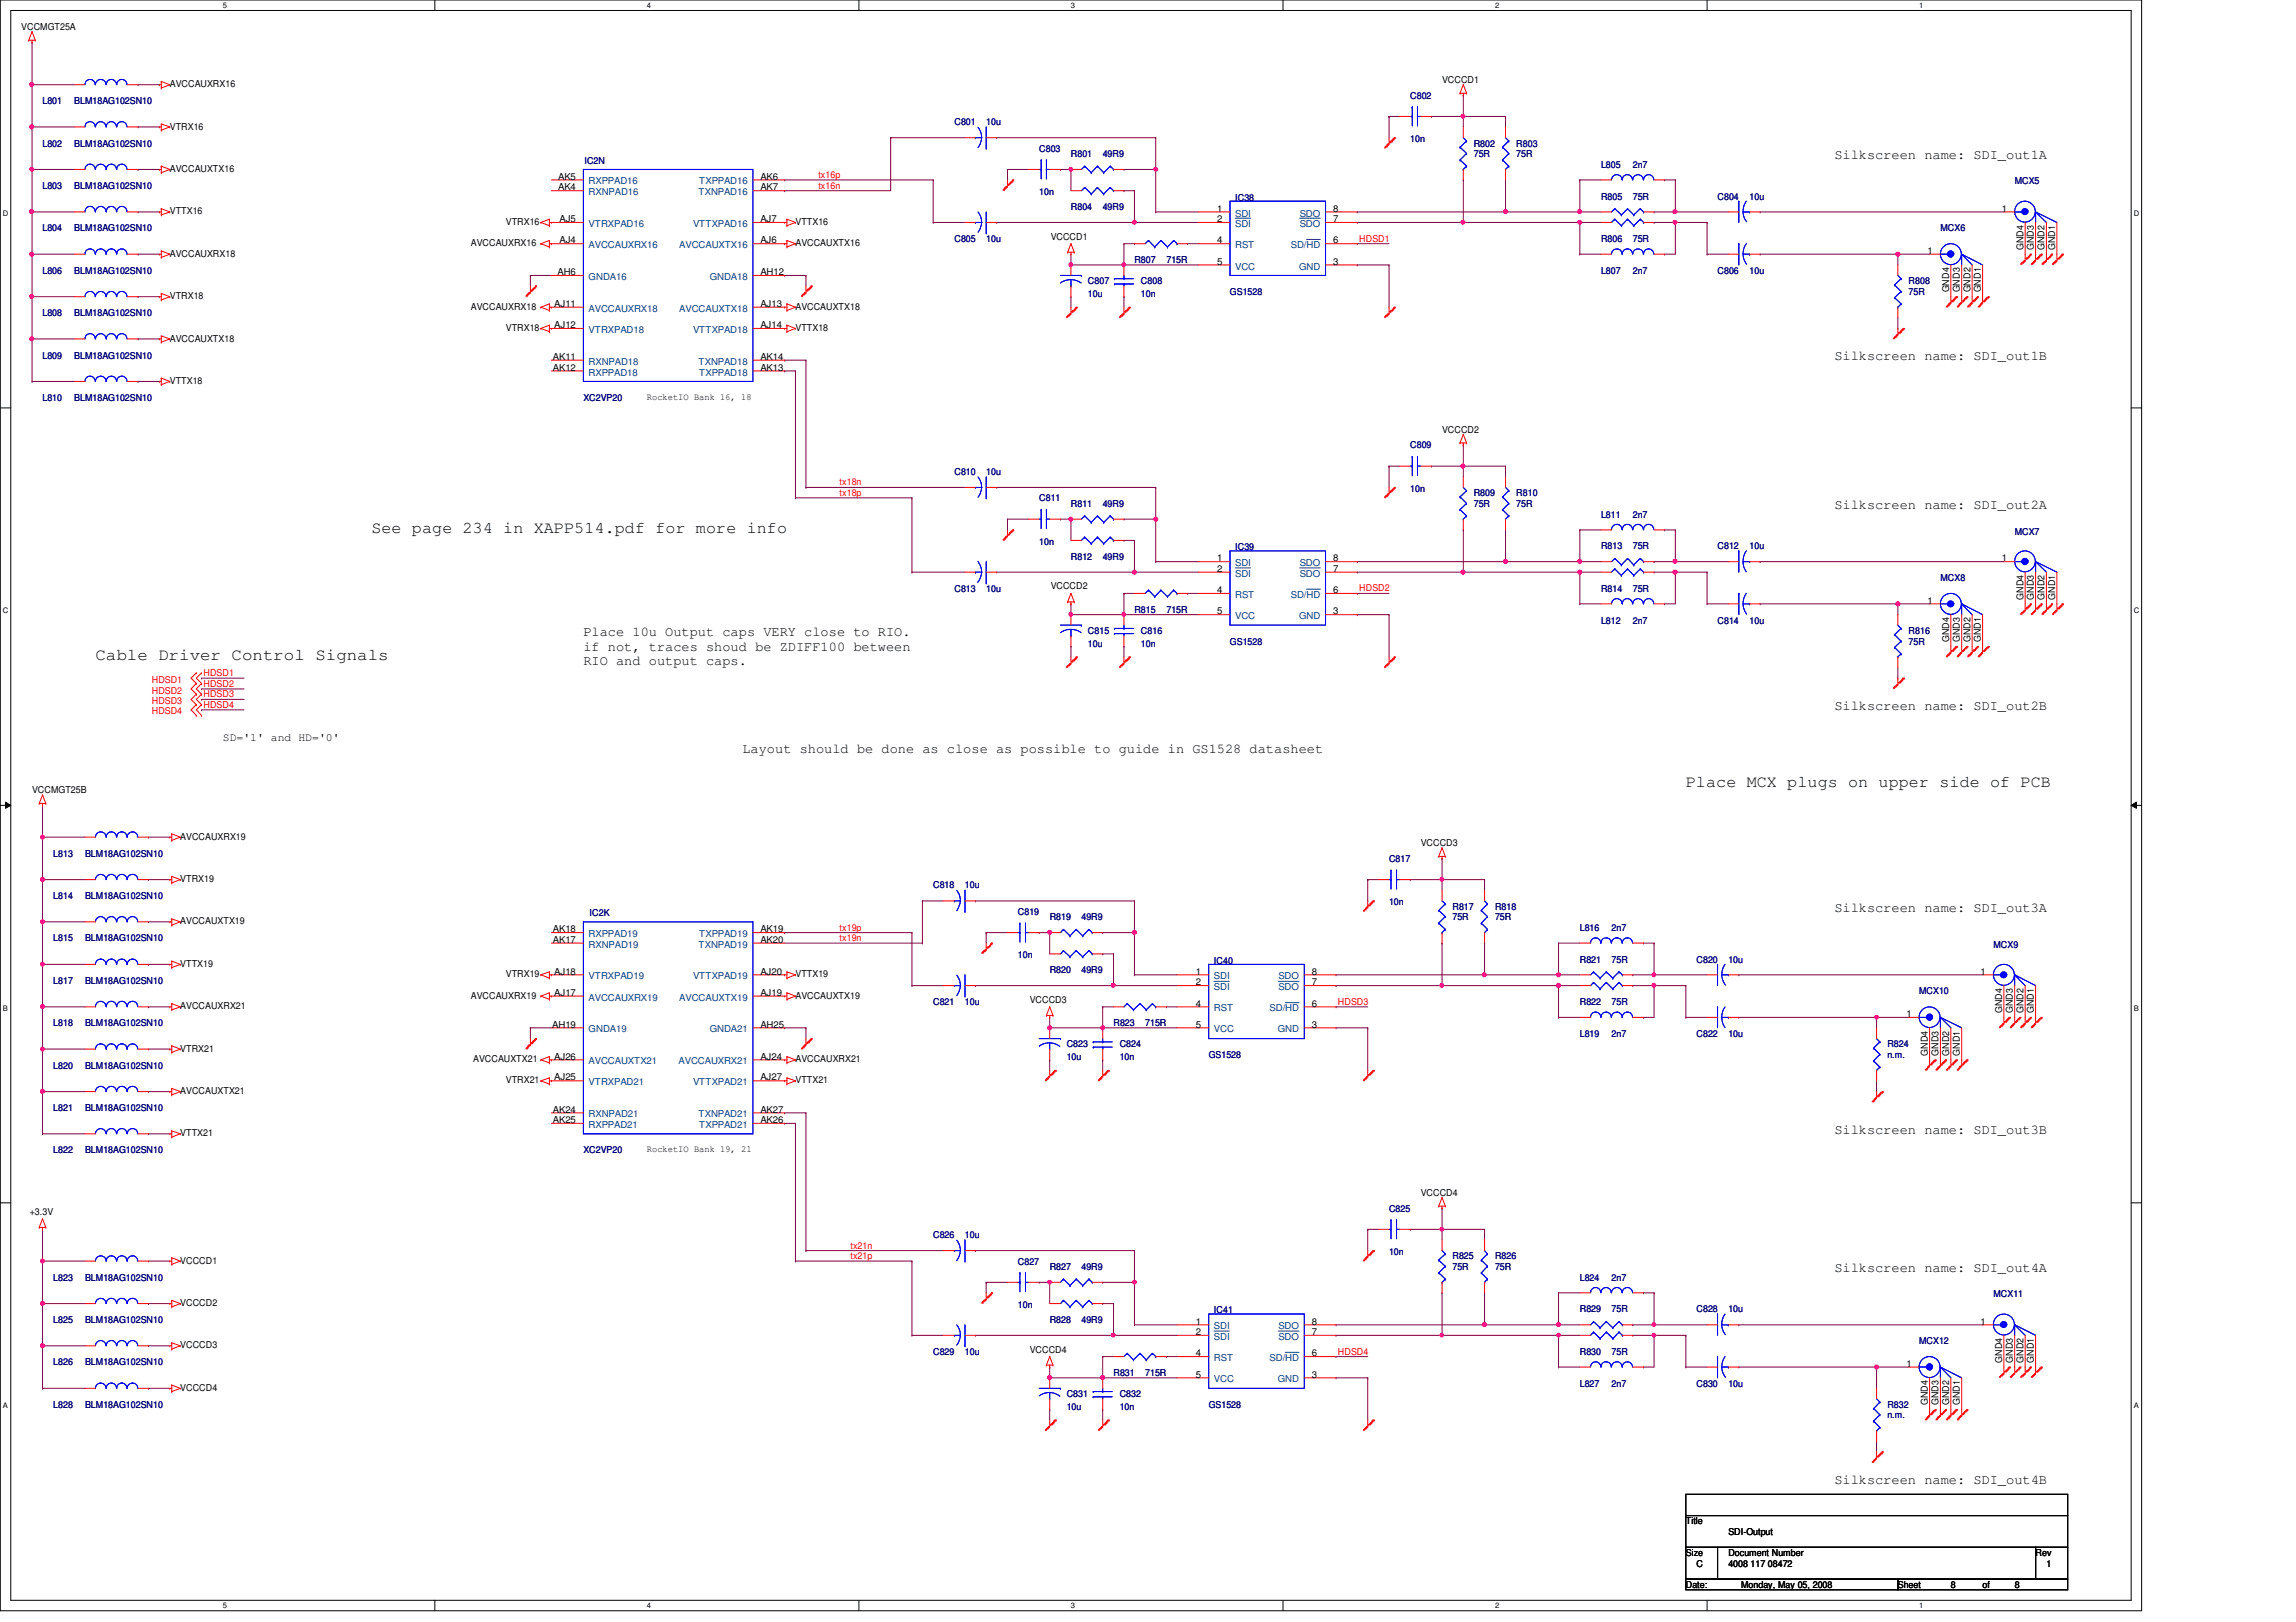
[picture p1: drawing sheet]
<svg xmlns="http://www.w3.org/2000/svg" width="297mm" height="210mm" viewBox="0 0 297 210" stroke-linecap="round" stroke-linejoin="round" font-family="sans-serif">
<defs><g id="words">
<g font-size="2.2">
<text x="48" y="69">See page 234 in XAPP514.pdf for more info</text>
<text x="12.4" y="85.4">Cable Driver Control Signals</text>
<text x="218.1" y="101.9">Place MCX plugs on upper side of PCB</text>
</g>
<g font-size="1.8">
<text x="237.3" y="20.6">Silkscreen name: SDI_out1A</text>
<text x="237.3" y="46.7">Silkscreen name: SDI_out1B</text>
<text x="237.3" y="65.8">Silkscreen name: SDI_out2A</text>
<text x="75.5" y="82.3">Place 10u Output caps VERY close to RIO.</text>
<text x="75.5" y="84.2">if not, traces shoud be ZDIFF100 between</text>
<text x="75.5" y="86.1">RIO and output caps.</text>
<text x="237.3" y="91.9">Silkscreen name: SDI_out2B</text>
<text x="96.1" y="97.4">Layout should be done as close as possible to guide in GS1528 datasheet</text>
<text x="237.3" y="118">Silkscreen name: SDI_out3A</text>
<text x="237.3" y="146.8">Silkscreen name: SDI_out3B</text>
<text x="237.3" y="164.6">Silkscreen name: SDI_out4A</text>
<text x="237.3" y="192">Silkscreen name: SDI_out4B</text>
</g>
<text font-size="1.5" x="28.8" y="95.8">SD='1' and HD='0'</text>
<g font-size="1.2">
<text x="2.7" y="3.9">VCCMGT25A</text>
<text x="22" y="11.3">AVCCAUXRX16</text>
<text x="186.6" y="10.7">VCCCD1</text>
<text x="22" y="16.8">VTRX16</text>
<text x="22" y="22.3">AVCCAUXTX16</text>
<text x="72.2" y="23.2">AK5</text>
<text x="98.4" y="23.2">AK6</text>
<text x="22" y="27.7">VTTX16</text>
<text x="65.4" y="29.1">VTRX16</text>
<text x="72.2" y="24.6">AK4</text>
<text x="72.4" y="28.7">AJ5</text>
<text x="98.4" y="24.6">AK7</text>
<text x="98.4" y="28.7">AJ7</text>
<text x="102.9" y="29.1">VTTX16</text>
<text x="157.5" y="27.4">1</text>
<text x="157.5" y="28.7">2</text>
<text x="172.5" y="28.7">7</text>
<text x="172.5" y="27.4">8</text>
<text x="259" y="27.4">1</text>
<text x="22" y="33.2">AVCCAUXRX18</text>
<text x="60.9" y="31.8">AVCCAUXRX16</text>
<text x="72.1" y="35.6">AH6</text>
<text x="72.4" y="31.5">AJ4</text>
<text x="98.4" y="31.5">AJ6</text>
<text x="98.4" y="35.6">AH12</text>
<text x="102.9" y="31.8">AVCCAUXTX16</text>
<text x="135.9" y="31">VCCCD1</text>
<text x="157.5" y="31.5">4</text>
<text x="157.5" y="34.2">5</text>
<text x="172.5" y="34.2">3</text>
<text x="172.5" y="31.5">6</text>
<text x="249.4" y="32.9">1</text>
<text x="261.8" y="32.3" transform="rotate(-90 261.8 32.3)">GND4</text>
<text x="263.1" y="32.3" transform="rotate(-90 263.1 32.3)">GND3</text>
<text x="264.5" y="32.3" transform="rotate(-90 264.5 32.3)">GND2</text>
<text x="265.9" y="32.3" transform="rotate(-90 265.9 32.3)">GND1</text>
<text x="22" y="38.7">VTRX18</text>
<text x="60.9" y="40.1">AVCCAUXRX18</text>
<text x="71.7" y="39.7">AJ11</text>
<text x="98.4" y="39.7">AJ13</text>
<text x="102.9" y="40.1">AVCCAUXTX18</text>
<text x="252.2" y="37.8" transform="rotate(-90 252.2 37.8)">GND4</text>
<text x="253.5" y="37.8" transform="rotate(-90 253.5 37.8)">GND3</text>
<text x="254.9" y="37.8" transform="rotate(-90 254.9 37.8)">GND2</text>
<text x="256.3" y="37.8" transform="rotate(-90 256.3 37.8)">GND1</text>
<text x="22" y="44.2">AVCCAUXTX18</text>
<text x="65.4" y="42.8">VTRX18</text>
<text x="71.5" y="46.6">AK11</text>
<text x="71.5" y="48">AK12</text>
<text x="71.7" y="42.5">AJ12</text>
<text x="98.4" y="48">AK13</text>
<text x="98.4" y="46.6">AK14</text>
<text x="98.4" y="42.5">AJ14</text>
<text x="102.9" y="42.8">VTTX18</text>
<text x="22" y="49.7">VTTX18</text>
<text x="83.7" y="51.7">RocketIO Bank 16, 18</text>
<text x="186.6" y="56">VCCCD2</text>
<text x="135.9" y="76.3">VCCCD2</text>
<text x="157.5" y="72.6">1</text>
<text x="157.5" y="74">2</text>
<text x="157.5" y="76.8">4</text>
<text x="172.5" y="76.8">6</text>
<text x="172.5" y="74">7</text>
<text x="172.5" y="72.6">8</text>
<text x="259" y="72.6">1</text>
<text x="261.8" y="77.6" transform="rotate(-90 261.8 77.6)">GND4</text>
<text x="263.1" y="77.6" transform="rotate(-90 263.1 77.6)">GND3</text>
<text x="264.5" y="77.6" transform="rotate(-90 264.5 77.6)">GND2</text>
<text x="265.9" y="77.6" transform="rotate(-90 265.9 77.6)">GND1</text>
<text x="157.5" y="79.5">5</text>
<text x="172.5" y="79.5">3</text>
<text x="249.4" y="78.1">1</text>
<text x="252.2" y="83.1" transform="rotate(-90 252.2 83.1)">GND4</text>
<text x="253.5" y="83.1" transform="rotate(-90 253.5 83.1)">GND3</text>
<text x="254.9" y="83.1" transform="rotate(-90 254.9 83.1)">GND2</text>
<text x="256.3" y="83.1" transform="rotate(-90 256.3 83.1)">GND1</text>
<text x="4.1" y="102.6">VCCMGT25B</text>
<text x="23.3" y="108.7">AVCCAUXRX19</text>
<text x="183.8" y="109.5">VCCCD3</text>
<text x="23.3" y="114.1">VTRX19</text>
<text x="23.3" y="119.6">AVCCAUXTX19</text>
<text x="23.3" y="125.1">VTTX19</text>
<text x="71.5" y="122">AK17</text>
<text x="71.5" y="120.6">AK18</text>
<text x="98.4" y="120.6">AK19</text>
<text x="98.4" y="122">AK20</text>
<text x="23.3" y="130.6">AVCCAUXRX21</text>
<text x="60.9" y="129.2">AVCCAUXRX19</text>
<text x="65.4" y="126.5">VTRX19</text>
<text x="71.7" y="128.9">AJ17</text>
<text x="71.7" y="126.1">AJ18</text>
<text x="98.4" y="126.1">AJ20</text>
<text x="98.4" y="128.9">AJ19</text>
<text x="102.9" y="126.5">VTTX19</text>
<text x="102.9" y="129.2">AVCCAUXTX19</text>
<text x="133.2" y="129.8">VCCCD3</text>
<text x="154.7" y="126.1">1</text>
<text x="154.7" y="127.5">2</text>
<text x="154.7" y="130.3">4</text>
<text x="169.7" y="130.3">6</text>
<text x="169.7" y="127.5">7</text>
<text x="169.7" y="126.1">8</text>
<text x="246.6" y="131.6">1</text>
<text x="256.2" y="126.1">1</text>
<text x="259" y="131.1" transform="rotate(-90 259 131.1)">GND4</text>
<text x="260.4" y="131.1" transform="rotate(-90 260.4 131.1)">GND3</text>
<text x="261.8" y="131.1" transform="rotate(-90 261.8 131.1)">GND2</text>
<text x="263.1" y="131.1" transform="rotate(-90 263.1 131.1)">GND1</text>
<text x="23.3" y="136.1">VTRX21</text>
<text x="61.2" y="137.5">AVCCAUXTX21</text>
<text x="71.5" y="133">AH19</text>
<text x="71.7" y="137.1">AJ26</text>
<text x="98.4" y="137.1">AJ24</text>
<text x="98.4" y="133">AH25</text>
<text x="102.9" y="137.5">AVCCAUXRX21</text>
<text x="154.7" y="133">5</text>
<text x="169.7" y="133">3</text>
<text x="249.4" y="136.6" transform="rotate(-90 249.4 136.6)">GND4</text>
<text x="250.8" y="136.6" transform="rotate(-90 250.8 136.6)">GND3</text>
<text x="252.2" y="136.6" transform="rotate(-90 252.2 136.6)">GND2</text>
<text x="253.5" y="136.6" transform="rotate(-90 253.5 136.6)">GND1</text>
<text x="23.3" y="141.6">AVCCAUXTX21</text>
<text x="65.4" y="140.2">VTRX21</text>
<text x="71.5" y="144">AK24</text>
<text x="71.7" y="139.8">AJ25</text>
<text x="98.4" y="144">AK27</text>
<text x="98.4" y="139.8">AJ27</text>
<text x="102.9" y="140.2">VTTX21</text>
<text x="23.3" y="147.1">VTTX21</text>
<text x="71.5" y="145.3">AK25</text>
<text x="83.7" y="149.1">RocketIO Bank 19, 21</text>
<text x="98.4" y="145.3">AK26</text>
<text x="183.8" y="154.7">VCCCD4</text>
<text x="3.8" y="157.2">+3.3V</text>
<text x="23.3" y="163.5">VCCCD1</text>
<text x="23.3" y="169">VCCCD2</text>
<text x="154.7" y="171.4">1</text>
<text x="154.7" y="172.8">2</text>
<text x="169.7" y="172.8">7</text>
<text x="169.7" y="171.4">8</text>
<text x="256.2" y="171.4">1</text>
<text x="23.3" y="174.5">VCCCD3</text>
<text x="133.2" y="175">VCCCD4</text>
<text x="154.7" y="175.5">4</text>
<text x="154.7" y="178.3">5</text>
<text x="169.7" y="178.3">3</text>
<text x="169.7" y="175.5">6</text>
<text x="246.6" y="176.9">1</text>
<text x="259" y="176.4" transform="rotate(-90 259 176.4)">GND4</text>
<text x="260.4" y="176.4" transform="rotate(-90 260.4 176.4)">GND3</text>
<text x="261.8" y="176.4" transform="rotate(-90 261.8 176.4)">GND2</text>
<text x="263.1" y="176.4" transform="rotate(-90 263.1 176.4)">GND1</text>
<text x="23.3" y="180">VCCCD4</text>
<text x="249.4" y="181.9" transform="rotate(-90 249.4 181.9)">GND4</text>
<text x="250.8" y="181.9" transform="rotate(-90 250.8 181.9)">GND3</text>
<text x="252.2" y="181.9" transform="rotate(-90 252.2 181.9)">GND2</text>
<text x="253.5" y="181.9" transform="rotate(-90 253.5 181.9)">GND1</text>
<text x="218.1" y="197.3">Title</text>
<text x="218.1" y="201.4">Size</text>
<text x="219.5" y="202.7">C</text>
<text x="223.6" y="201.4">Document Number</text>
<text x="223.6" y="202.7">4008 117 08472</text>
<text x="223.6" y="198.6">SDI-Output</text>
<text x="263.4" y="201.4">Rev</text>
<text x="264.7" y="202.7">1</text>
<text x="218.1" y="205.5">Date:</text>
<text x="225.3" y="205.5">Monday, May 05, 2008</text>
<text x="245.5" y="205.5">Sheet</text>
<text x="252.4" y="205.5">8</text>
<text x="256.5" y="205.5">of</text>
<text x="260.6" y="205.5">8</text>
</g>
<g font-size="1.2" fill="#000080">
<text x="5.5" y="13.5">L801</text>
<text x="9.6" y="13.5">BLM18AG102SN10</text>
<text x="123.5" y="16.2">C801</text>
<text x="127.6" y="16.2">10u</text>
<text x="182.5" y="12.8">C802</text>
<text x="5.5" y="19">L802</text>
<text x="9.6" y="19">BLM18AG102SN10</text>
<text x="75.6" y="21.2">IC2N</text>
<text x="134.4" y="19.6">C803</text>
<text x="138.6" y="20.3">R801</text>
<text x="142.7" y="20.3">49R9</text>
<text x="182.5" y="18.4">10n</text>
<text x="190.7" y="19">R802</text>
<text x="190.7" y="20.3">75R</text>
<text x="196.2" y="19">R803</text>
<text x="196.2" y="20.3">75R</text>
<text x="207.1" y="21.7">L805</text>
<text x="211.2" y="21.7">2n7</text>
<text x="260.6" y="23.9">MCX5</text>
<text x="5.5" y="29.9">L804</text>
<text x="5.5" y="24.4">L803</text>
<text x="9.6" y="29.9">BLM18AG102SN10</text>
<text x="9.6" y="24.4">BLM18AG102SN10</text>
<text x="134.4" y="25.3">10n</text>
<text x="138.6" y="27.2">R804</text>
<text x="142.7" y="27.2">49R9</text>
<text x="159.8" y="26">IC38</text>
<text x="207.1" y="25.8">R805</text>
<text x="211.2" y="25.8">75R</text>
<text x="222.2" y="25.8">C804</text>
<text x="226.4" y="25.8">10u</text>
<text x="251" y="29.9">MCX6</text>
<text x="5.5" y="35.4">L806</text>
<text x="9.6" y="35.4">BLM18AG102SN10</text>
<text x="123.5" y="31.3">C805</text>
<text x="127.6" y="31.3">10u</text>
<text x="146.8" y="34">R807</text>
<text x="150.9" y="34">715R</text>
<text x="207.1" y="35.4">L807</text>
<text x="207.1" y="31.3">R806</text>
<text x="211.2" y="35.4">2n7</text>
<text x="211.2" y="31.3">75R</text>
<text x="222.2" y="35.4">C806</text>
<text x="226.4" y="35.4">10u</text>
<text x="5.5" y="40.9">L808</text>
<text x="9.6" y="40.9">BLM18AG102SN10</text>
<text x="140.8" y="36.8">C807</text>
<text x="140.8" y="38.4">10u</text>
<text x="147.6" y="36.8">C808</text>
<text x="147.6" y="38.4">10n</text>
<text x="159.1" y="38.1">GS1528</text>
<text x="246.9" y="36.8">R808</text>
<text x="246.9" y="38.1">75R</text>
<text x="5.5" y="46.4">L809</text>
<text x="9.6" y="46.4">BLM18AG102SN10</text>
<text x="5.5" y="51.9">L810</text>
<text x="9.6" y="51.9">BLM18AG102SN10</text>
<text x="75.5" y="51.9">XC2VP20</text>
<text x="182.5" y="58">C809</text>
<text x="123.5" y="61.5">C810</text>
<text x="127.6" y="61.5">10u</text>
<text x="134.4" y="64.9">C811</text>
<text x="138.6" y="65.6">R811</text>
<text x="142.7" y="65.6">49R9</text>
<text x="182.5" y="63.7">10n</text>
<text x="190.7" y="64.2">R809</text>
<text x="190.7" y="65.6">75R</text>
<text x="196.2" y="64.2">R810</text>
<text x="196.2" y="65.6">75R</text>
<text x="134.4" y="70.5">10n</text>
<text x="159.8" y="71.2">IC39</text>
<text x="207.1" y="67">L811</text>
<text x="207.1" y="71.1">R813</text>
<text x="211.2" y="67">2n7</text>
<text x="211.2" y="71.1">75R</text>
<text x="222.2" y="71.1">C812</text>
<text x="226.4" y="71.1">10u</text>
<text x="260.6" y="69.2">MCX7</text>
<text x="123.5" y="76.6">C813</text>
<text x="127.6" y="76.6">10u</text>
<text x="138.6" y="72.4">R812</text>
<text x="142.7" y="72.4">49R9</text>
<text x="207.1" y="76.6">R814</text>
<text x="211.2" y="76.6">75R</text>
<text x="251" y="75.2">MCX8</text>
<text x="140.8" y="82">C815</text>
<text x="140.8" y="83.7">10u</text>
<text x="146.8" y="79.3">R815</text>
<text x="147.6" y="82">C816</text>
<text x="147.6" y="83.7">10n</text>
<text x="150.9" y="79.3">715R</text>
<text x="159.1" y="83.4">GS1528</text>
<text x="207.1" y="80.7">L812</text>
<text x="211.2" y="80.7">2n7</text>
<text x="222.2" y="80.7">C814</text>
<text x="226.4" y="80.7">10u</text>
<text x="246.9" y="82">R816</text>
<text x="246.9" y="83.4">75R</text>
<text x="6.9" y="110.9">L813</text>
<text x="11" y="110.9">BLM18AG102SN10</text>
<text x="179.7" y="111.5">C817</text>
<text x="6.9" y="116.3">L814</text>
<text x="11" y="116.3">BLM18AG102SN10</text>
<text x="76.3" y="118.5">IC2K</text>
<text x="120.7" y="115">C818</text>
<text x="124.8" y="115">10u</text>
<text x="131.7" y="118.4">C819</text>
<text x="135.8" y="119.1">R819</text>
<text x="139.9" y="119.1">49R9</text>
<text x="179.7" y="117.2">10n</text>
<text x="187.9" y="117.7">R817</text>
<text x="187.9" y="119.1">75R</text>
<text x="193.4" y="117.7">R818</text>
<text x="193.4" y="119.1">75R</text>
<text x="6.9" y="121.8">L815</text>
<text x="11" y="121.8">BLM18AG102SN10</text>
<text x="131.7" y="124">10n</text>
<text x="135.8" y="125.9">R820</text>
<text x="139.9" y="125.9">49R9</text>
<text x="157.1" y="124.7">IC40</text>
<text x="204.4" y="124.6">R821</text>
<text x="204.4" y="120.4">L816</text>
<text x="208.5" y="124.6">75R</text>
<text x="208.5" y="120.4">2n7</text>
<text x="219.5" y="124.6">C820</text>
<text x="223.6" y="124.6">10u</text>
<text x="257.9" y="122.6">MCX9</text>
<text x="6.9" y="127.3">L817</text>
<text x="11" y="127.3">BLM18AG102SN10</text>
<text x="120.7" y="130">C821</text>
<text x="124.8" y="130">10u</text>
<text x="204.4" y="130">R822</text>
<text x="208.5" y="130">75R</text>
<text x="248.3" y="128.7">MCX10</text>
<text x="6.9" y="132.8">L818</text>
<text x="11" y="132.8">BLM18AG102SN10</text>
<text x="138" y="135.6">C823</text>
<text x="138" y="137.2">10u</text>
<text x="144.1" y="132.8">R823</text>
<text x="144.9" y="135.6">C824</text>
<text x="144.9" y="137.2">10n</text>
<text x="148.2" y="132.8">715R</text>
<text x="156.4" y="136.9">GS1528</text>
<text x="204.4" y="134.2">L819</text>
<text x="208.5" y="134.2">2n7</text>
<text x="219.5" y="134.2">C822</text>
<text x="223.6" y="134.2">10u</text>
<text x="244.2" y="135.6">R824</text>
<text x="244.2" y="136.9">n.m.</text>
<text x="6.9" y="138.3">L820</text>
<text x="6.9" y="143.8">L821</text>
<text x="11" y="138.3">BLM18AG102SN10</text>
<text x="11" y="143.8">BLM18AG102SN10</text>
<text x="6.9" y="149.3">L822</text>
<text x="11" y="149.3">BLM18AG102SN10</text>
<text x="75.5" y="149.3">XC2VP20</text>
<text x="120.7" y="160.2">C826</text>
<text x="124.8" y="160.2">10u</text>
<text x="179.7" y="156.8">C825</text>
<text x="6.9" y="165.7">L823</text>
<text x="11" y="165.7">BLM18AG102SN10</text>
<text x="131.7" y="163.7">C827</text>
<text x="135.8" y="164.3">R827</text>
<text x="139.9" y="164.3">49R9</text>
<text x="179.7" y="162.4">10n</text>
<text x="187.9" y="163">R825</text>
<text x="187.9" y="164.3">75R</text>
<text x="193.4" y="163">R826</text>
<text x="193.4" y="164.3">75R</text>
<text x="204.4" y="165.7">L824</text>
<text x="208.5" y="165.7">2n7</text>
<text x="257.9" y="167.9">MCX11</text>
<text x="6.9" y="171.2">L825</text>
<text x="11" y="171.2">BLM18AG102SN10</text>
<text x="131.7" y="169.3">10n</text>
<text x="135.8" y="171.2">R828</text>
<text x="139.9" y="171.2">49R9</text>
<text x="157.1" y="170">IC41</text>
<text x="204.4" y="169.8">R829</text>
<text x="208.5" y="169.8">75R</text>
<text x="219.5" y="169.8">C828</text>
<text x="223.6" y="169.8">10u</text>
<text x="248.3" y="173.9">MCX12</text>
<text x="6.9" y="176.7">L826</text>
<text x="11" y="176.7">BLM18AG102SN10</text>
<text x="120.7" y="175.3">C829</text>
<text x="124.8" y="175.3">10u</text>
<text x="144.1" y="178.1">R831</text>
<text x="148.2" y="178.1">715R</text>
<text x="204.4" y="179.5">L827</text>
<text x="204.4" y="175.3">R830</text>
<text x="208.5" y="179.5">2n7</text>
<text x="208.5" y="175.3">75R</text>
<text x="219.5" y="179.5">C830</text>
<text x="223.6" y="179.5">10u</text>
<text x="6.9" y="182.2">L828</text>
<text x="11" y="182.2">BLM18AG102SN10</text>
<text x="138" y="180.8">C831</text>
<text x="138" y="182.5">10u</text>
<text x="144.9" y="180.8">C832</text>
<text x="144.9" y="182.5">10n</text>
<text x="156.4" y="182.2">GS1528</text>
<text x="244.2" y="182.2">R832</text>
<text x="244.2" y="183.6">n.m.</text>
</g>
<g font-size="1.2" fill="#004080">
<text x="76.2" y="23.9">RXPPAD16</text>
<text x="90.5" y="23.9">TXPPAD16</text>
<text x="76.2" y="29.4">VTRXPAD16</text>
<text x="76.2" y="25.3">RXNPAD16</text>
<text x="89.7" y="29.4">VTTXPAD16</text>
<text x="90.4" y="25.3">TXNPAD16</text>
<text x="159.8" y="28">SDI</text>
<text x="159.8" y="29.4">SDI</text>
<text x="168.1" y="29.4">SDO</text>
<text x="168.1" y="28">SDO</text>
<text x="76.2" y="32.1">AVCCAUXRX16</text>
<text x="87.9" y="32.1">AVCCAUXTX16</text>
<text x="159.8" y="32.1">RST</text>
<text x="159.8" y="34.9">VCC</text>
<text x="167" y="32.1">SD/HD</text>
<text x="168.1" y="34.9">GND</text>
<text x="76.2" y="36.2">GNDA16</text>
<text x="76.2" y="40.3">AVCCAUXRX18</text>
<text x="87.9" y="40.3">AVCCAUXTX18</text>
<text x="91.8" y="36.2">GNDA18</text>
<text x="76.2" y="43.1">VTRXPAD18</text>
<text x="76.2" y="47.2">RXNPAD18</text>
<text x="89.7" y="43.1">VTTXPAD18</text>
<text x="90.4" y="47.2">TXNPAD18</text>
<text x="76.2" y="48.6">RXPPAD18</text>
<text x="90.5" y="48.6">TXPPAD18</text>
<text x="159.8" y="73.3">SDI</text>
<text x="159.8" y="74.6">SDI</text>
<text x="159.8" y="77.4">RST</text>
<text x="167" y="77.4">SD/HD</text>
<text x="168.1" y="74.6">SDO</text>
<text x="168.1" y="73.3">SDO</text>
<text x="159.8" y="80.1">VCC</text>
<text x="168.1" y="80.1">GND</text>
<text x="76.2" y="122.6">RXNPAD19</text>
<text x="76.2" y="121.3">RXPPAD19</text>
<text x="90.4" y="122.6">TXNPAD19</text>
<text x="90.5" y="121.3">TXPPAD19</text>
<text x="76.2" y="129.5">AVCCAUXRX19</text>
<text x="76.2" y="126.7">VTRXPAD19</text>
<text x="87.9" y="129.5">AVCCAUXTX19</text>
<text x="89.7" y="126.7">VTTXPAD19</text>
<text x="157.1" y="126.7">SDI</text>
<text x="157.1" y="128.1">SDI</text>
<text x="157.1" y="130.9">RST</text>
<text x="164.2" y="130.9">SD/HD</text>
<text x="165.4" y="128.1">SDO</text>
<text x="165.4" y="126.7">SDO</text>
<text x="76.2" y="133.6">GNDA19</text>
<text x="76.2" y="137.8">AVCCAUXTX21</text>
<text x="87.8" y="137.8">AVCCAUXRX21</text>
<text x="91.8" y="133.6">GNDA21</text>
<text x="157.1" y="133.6">VCC</text>
<text x="165.3" y="133.6">GND</text>
<text x="76.2" y="140.5">VTRXPAD21</text>
<text x="89.7" y="140.5">VTTXPAD21</text>
<text x="76.2" y="144.6">RXNPAD21</text>
<text x="76.2" y="146">RXPPAD21</text>
<text x="90.4" y="144.6">TXNPAD21</text>
<text x="90.5" y="146">TXPPAD21</text>
<text x="157.1" y="172">SDI</text>
<text x="157.1" y="173.4">SDI</text>
<text x="165.4" y="173.4">SDO</text>
<text x="165.4" y="172">SDO</text>
<text x="157.1" y="176.1">RST</text>
<text x="157.1" y="178.9">VCC</text>
<text x="164.2" y="176.1">SD/HD</text>
<text x="165.3" y="178.9">GND</text>
</g>
<g font-size="1.2" fill="#f00">
<text x="105.9" y="23">tx16p</text>
<text x="105.9" y="24.4">tx16n</text>
<text x="175.8" y="31.3">HDSD1</text>
<text x="108.6" y="64.2">tx18p</text>
<text x="108.6" y="62.8">tx18n</text>
<text x="175.8" y="76.5">HDSD2</text>
<text x="19.6" y="88.3">HDSD1</text>
<text x="19.6" y="89.7">HDSD2</text>
<text x="26.3" y="88.9">HDSD2</text>
<text x="26.3" y="87.5">HDSD1</text>
<text x="19.6" y="91.1">HDSD3</text>
<text x="19.6" y="92.5">HDSD4</text>
<text x="26.3" y="90.3">HDSD3</text>
<text x="26.3" y="91.6">HDSD4</text>
<text x="108.6" y="120.4">tx19p</text>
<text x="108.6" y="121.8">tx19n</text>
<text x="173.1" y="130">HDSD3</text>
<text x="110" y="161.6">tx21n</text>
<text x="110" y="162.9">tx21p</text>
<text x="173.1" y="175.3">HDSD4</text>
</g>
<g font-size="1">
<text x="28.8" y="1">5</text>
<text x="83.7" y="1">4</text>
<text x="138.6" y="1">3</text>
<text x="193.4" y="1">2</text>
<text x="248.3" y="1">1</text>
<text x=".4" y="27.9">D</text>
<text x="276.1" y="27.9">D</text>
<text x=".4" y="79.4">C</text>
<text x="276.1" y="79.4">C</text>
<text x=".4" y="130.8">B</text>
<text x="276.1" y="130.8">B</text>
<text x=".4" y="182.2">A</text>
<text x="276.1" y="182.2">A</text>
<text x="28.8" y="208.1">5</text>
<text x="83.7" y="208.1">4</text>
<text x="138.6" y="208.1">3</text>
<text x="193.4" y="208.1">2</text>
<text x="248.3" y="208.1">1</text>
</g>
</g></defs>
<path d="M0 0h277.1v208.4h-277.1zM1.4 1.4h274.3v205.7h-274.3z" fill="none" stroke="#000" stroke-width=".13"/>
<g fill="#fff">
<path d="M28.8 .1h.6v1.1h-.6z"/>
<path d="M28.8 207.2h.6v1.1h-.6z"/>
</g>
<path d="M56.3 0v1.4M56.3 207.1v1.3" fill="none" stroke="#000" stroke-width=".13"/>
<g fill="#fff">
<path d="M83.7 .1h.5v1.1h-.5z"/>
<path d="M83.7 207.2h.5v1.1h-.5z"/>
</g>
<path d="M111.1 0v1.4M111.1 207.1v1.3" fill="none" stroke="#000" stroke-width=".13"/>
<g fill="#fff">
<path d="M138.6 .1h.5v1.1h-.5z"/>
<path d="M138.6 207.2h.5v1.1h-.5z"/>
</g>
<path d="M166 0v1.4M166 207.1v1.3" fill="none" stroke="#000" stroke-width=".13"/>
<g fill="#fff">
<path d="M193.4 .1h.6v1.1h-.6z"/>
<path d="M193.4 207.2h.6v1.1h-.6z"/>
</g>
<path d="M220.8 0v1.4M220.8 207.1v1.3" fill="none" stroke="#000" stroke-width=".13"/>
<g fill="#fff">
<path d="M248.3 .1h.5v1.1h-.5z"/>
<path d="M248.3 207.2h.5v1.1h-.5z"/>
<path d="M.4 27.1h.7v1.1h-.7z"/>
<path d="M276.1 27.1h.7v1.1h-.7z"/>
<path d="M.4 78.5h.7v1.1h-.7z"/>
<path d="M276.1 78.5h.7v1.1h-.7z"/>
</g>
<path d="M0 52.8h1.4M275.7 52.8h1.4" fill="none" stroke="#000" stroke-width=".13"/>
<g fill="#fff">
<path d="M.4 129.9h.6v1.1h-.6z"/>
<path d="M276.1 129.9h.6v1.1h-.6z"/>
</g>
<path d="M0 104.2h1.4M.7 103.8l.7 .4-.7 .4zM275.7 104.2l.7-.4v.8zM275.7 104.2h1.4" fill="none" stroke="#000" stroke-width=".13"/>
<path d="M.7 103.8l.7 .4-.7 .4zM275.7 104.2l.7-.4v.8z" fill="#000"/>
<g fill="#fff">
<path d="M.4 181.4h.6v1.1h-.6z"/>
<path d="M276.1 181.4h.6v1.1h-.6z"/>
</g>
<path d="M0 155.7h1.4M275.7 155.7h1.4" fill="none" stroke="#000" stroke-width=".13"/>
<path d="M115.2 17.8h.1M115.2 17.8v6.9M115.2 17.8h9.6M128.9 17.8h.1M128.9 17.8h20.6M120.7 23.3h.1M120.7 28.8h.1M120.7 23.3v5.5M120.7 28.8h4.1M149.5 21.9h.1M149.5 21.9v5.5" fill="none" stroke="#800040" stroke-width=".13"/>
<circle cx="149.5" cy="21.9" r=".25" fill="#f0f"/>
<circle cx="149.5" cy="21.9" r=".25" fill="none" stroke="#f0f" stroke-width=".13"/>
<path d="M146.8 28.8h.1M146.8 28.8h8.2M149.5 27.4h.1M149.5 27.4h5.5" fill="none" stroke="#800040" stroke-width=".13"/>
<circle cx="146.8" cy="28.8" r=".25" fill="#f0f"/>
<circle cx="146.8" cy="28.8" r=".25" fill="none" stroke="#f0f" stroke-width=".13"/>
<path d="M128.9 28.8h.1M137.2 21.9h.1M137.2 21.9h1.4M138.6 21.9h.1M138.6 21.9v2.8M145.4 21.9h.1M145.4 24.7h.1M145.4 21.9h4.1M145.4 24.7h1.4M146.8 24.7h.1M146.8 24.7v4.1h-17.9" fill="none" stroke="#800040" stroke-width=".13"/>
<path d="M138.4 21.7h.3l.1 .2-.1 .2h-.2h-.1z" fill-rule="evenodd" fill="#f0f"/>
<path d="M138.4 21.7h.3l.1 .2-.1 .2h-.2h-.1z" fill="none" stroke="#f0f" stroke-width=".13"/>
<g fill="none" stroke="#800040" stroke-width=".13">
<path d="M149.5 17.8h.1M149.5 17.8v4.1M189.3 15.1h.1M189.3 15.1h5.5M130.3 21.9h.1M130.3 21.9h2.7M130.3 21.9v1.4M138.6 38.4h.1M138.6 38.4v1.4M145.4 34.3h.1M145.4 38.4h.1M145.4 31.5h1.4"/>
<path d="M145.4 34.3h9.6M145.4 38.4v1.4M146.8 31.5h.1M153.6 31.5h.1M153.6 31.5h1.4M175.6 34.3h.1M175.6 31.5h.1M175.6 27.4h.1M175.6 28.8h.1M175.6 31.5h4.1M175.6 34.3h4.1M175.6 27.4h19.2"/>
<path d="M175.6 28.8h13.7M179.7 34.3h.1M179.7 34.3v5.5"/>
</g>
<circle cx="189.3" cy="15" r=".25" fill="#f0f"/>
<circle cx="189.3" cy="15" r=".25" fill="none" stroke="#f0f" stroke-width=".13"/>
<path d="M179.7 15.1h.1M179.7 15.1h1.4M179.7 15.1v2.7M185.2 15.1h.1M185.2 15.1h4.1M189.3 23.3h.1M189.3 23.3v5.5M204.4 28.8h.1M204.4 28.8h2.7" fill="none" stroke="#800040" stroke-width=".13"/>
<circle cx="204.4" cy="28.8" r=".25" fill="#f0f"/>
<circle cx="204.4" cy="28.8" r=".25" fill="none" stroke="#f0f" stroke-width=".13"/>
<path d="M189.3 15.1h.1M189.3 12.3h.1M189.3 12.3v4.1M194.8 15.1h.1M194.8 15.1v1.3M194.8 23.3h.1M194.8 23.3v4.1M204.4 27.4h.1M204.4 23.3h.1M204.4 27.4h2.7M204.4 23.3v4.1" fill="none" stroke="#800040" stroke-width=".13"/>
<circle cx="204.4" cy="27.4" r=".26" fill="#f0f"/>
<circle cx="204.4" cy="27.4" r=".26" fill="none" stroke="#f0f" stroke-width=".13"/>
<path d="M204.4 23.3h.1M204.4 28.8h.1M204.4 32.9h.1M204.4 23.3h2.7M204.4 28.8v4.1M204.4 32.9h2.7M216.7 27.4h.1M216.7 23.3h.1M216.7 27.4h6.9M216.7 23.3v4.1" fill="none" stroke="#800040" stroke-width=".13"/>
<circle cx="216.7" cy="27.4" r=".26" fill="#f0f"/>
<circle cx="216.7" cy="27.4" r=".26" fill="none" stroke="#f0f" stroke-width=".13"/>
<path d="M215.3 23.3h.1M215.3 23.3h1.4M216.7 28.8h.1M216.7 28.8h4.1" fill="none" stroke="#800040" stroke-width=".13"/>
<circle cx="216.7" cy="28.8" r=".25" fill="#f0f"/>
<circle cx="216.7" cy="28.8" r=".25" fill="none" stroke="#f0f" stroke-width=".13"/>
<path d="M215.3 32.9h.1M216.7 28.8h.1M216.7 28.8v4.1h-1.4M220.8 28.8h.1M220.8 32.9h.1M220.8 32.9h2.8M220.8 28.8v4.1M245.5 32.9h.1M245.5 32.9h4.1" fill="none" stroke="#800040" stroke-width=".13"/>
<circle cx="245.5" cy="32.9" r=".26" fill="#f0f"/>
<circle cx="245.5" cy="32.9" r=".26" fill="none" stroke="#f0f" stroke-width=".13"/>
<path d="M189.3 28.8h.1M189.3 28.8h15.1M214 27.4h.1M214 27.4h2.7" fill="none" stroke="#800040" stroke-width=".13"/>
<circle cx="189.3" cy="28.8" r=".25" fill="#f0f"/>
<circle cx="189.3" cy="28.8" r=".25" fill="none" stroke="#f0f" stroke-width=".13"/>
<path d="M194.8 27.4h.1M194.8 27.4h9.6M214 28.8h.1M214 28.8h2.7M227.7 27.4h.1M227.7 27.4h31.5" fill="none" stroke="#800040" stroke-width=".13"/>
<circle cx="194.8" cy="27.4" r=".26" fill="#f0f"/>
<circle cx="194.8" cy="27.4" r=".26" fill="none" stroke="#f0f" stroke-width=".13"/>
<path d="M146.8 74h.1M146.8 74h8.2M149.5 72.7h.1M149.5 63.1h.1M149.5 72.7h5.5M149.5 63.1v4.1M175.6 79.5h.1M175.6 79.5h4.1M220.8 74h.1M220.8 78.1h.1M220.8 74v4.1M220.8 78.1h2.8" fill="none" stroke="#800040" stroke-width=".13"/>
<circle cx="146.8" cy="74" r=".26" fill="#f0f"/>
<circle cx="146.8" cy="74" r=".26" fill="none" stroke="#f0f" stroke-width=".13"/>
<path d="M130.3 67.2h.1M130.3 67.2v1.4M179.7 79.5h.1M179.7 79.5v5.5M189.3 60.3h.1M189.3 74h.1M189.3 60.3v1.4M189.3 74h15.1M214 72.7h.1M214 72.7h2.7" fill="none" stroke="#800040" stroke-width=".13"/>
<circle cx="189.3" cy="74" r=".26" fill="#f0f"/>
<circle cx="189.3" cy="74" r=".26" fill="none" stroke="#f0f" stroke-width=".13"/>
<path d="M145.4 67.2h.1M145.4 67.2h4.1M194.8 72.7h.1M194.8 72.7h9.6M214 74h.1M214 74h2.7M227.7 72.7h.1M227.7 72.7h31.5" fill="none" stroke="#800040" stroke-width=".13"/>
<circle cx="194.8" cy="72.6" r=".26" fill="#f0f"/>
<circle cx="194.8" cy="72.6" r=".26" fill="none" stroke="#f0f" stroke-width=".13"/>
<g fill="none" stroke="#800040" stroke-width=".13">
<path d="M145.4 79.5h.1M145.4 79.5h9.6M153.6 76.8h.1M153.6 76.8h1.4M175.6 76.8h.1M175.6 76.8h4.1M194.8 60.3h.1M194.8 68.6h.1M194.8 60.3v1.4M194.8 68.6v4.1M204.4 72.7h.1M204.4 72.7h2.7"/>
<path d="M245.5 78.1h.1M245.5 78.1h4.1"/>
</g>
<circle cx="245.5" cy="78.1" r=".26" fill="#f0f"/>
<circle cx="245.5" cy="78.1" r=".26" fill="none" stroke="#f0f" stroke-width=".13"/>
<g fill="none" stroke="#800040" stroke-width=".13">
<path d="M189.3 57.6h.1M189.3 57.6v2.7M128.9 74h.1M145.4 69.9h.1M145.4 76.8h.1M145.4 69.9h1.4M145.4 76.8h1.4M146.8 69.9h.1M146.8 69.9v4.1h-17.9M175.6 72.7h.1M175.6 74h.1M175.6 74h13.7"/>
<path d="M175.6 72.7h19.2M216.7 72.7h.1M216.7 68.6h.1M216.7 72.7h6.9M216.7 68.6v4.1"/>
</g>
<circle cx="216.7" cy="72.6" r=".26" fill="#f0f"/>
<circle cx="216.7" cy="72.6" r=".26" fill="none" stroke="#f0f" stroke-width=".13"/>
<path d="M204.4 68.6h.1M204.4 68.6v4.1M215.3 68.6h.1M215.3 68.6h1.4" fill="none" stroke="#800040" stroke-width=".13"/>
<circle cx="204.4" cy="72.6" r=".26" fill="#f0f"/>
<circle cx="204.4" cy="72.6" r=".26" fill="none" stroke="#f0f" stroke-width=".13"/>
<path d="M189.3 60.3h.1M189.3 60.3h5.5" fill="none" stroke="#800040" stroke-width=".13"/>
<circle cx="189.3" cy="60.3" r=".26" fill="#f0f"/>
<circle cx="189.3" cy="60.3" r=".26" fill="none" stroke="#f0f" stroke-width=".13"/>
<path d="M145.4 76.8h.1M145.4 76.8v2.7" fill="none" stroke="#800040" stroke-width=".13"/>
<path d="M145.2 79.3l.2-.1 .2 .2-.1 .3-.1 .1-.2-.1z" fill-rule="evenodd" fill="#f0f"/>
<path d="M145.2 79.3l.2-.1 .2 .2-.1 .3-.1 .1-.2-.1z" fill="none" stroke="#f0f" stroke-width=".13"/>
<path d="M138.6 67.2h.1M138.6 67.2v2.7M216.7 74h.1M216.7 74h4.1" fill="none" stroke="#800040" stroke-width=".13"/>
<circle cx="216.7" cy="74" r=".26" fill="#f0f"/>
<circle cx="216.7" cy="74" r=".26" fill="none" stroke="#f0f" stroke-width=".13"/>
<path d="M137.2 67.2h.1M137.2 67.2h1.4M204.4 68.6h.1M204.4 68.6h2.7" fill="none" stroke="#800040" stroke-width=".13"/>
<path d="M138.4 67l.1-.1 .2 .1v.4h-.2h-.1z" fill-rule="evenodd" fill="#f0f"/>
<path d="M138.4 67l.1-.1 .2 .1v.4h-.2h-.1z" fill="none" stroke="#f0f" stroke-width=".13"/>
<g fill="none" stroke="#800040" stroke-width=".13">
<path d="M102.9 64.4h.1M102.9 64.4h15.1M104.3 63.1h.1M104.3 63.1h20.5M179.7 60.3h.1M179.7 60.3h1.4M179.7 60.3v2.8M185.2 60.3h.1M185.2 60.3h4.1M189.3 68.6h.1M189.3 68.6v5.4M204.4 74h.1"/>
<path d="M204.4 74v4.1M204.4 74h2.7M215.3 78.1h.1M216.7 74h.1M216.7 74v4.1h-1.4M145.4 83.7h.1M145.4 83.7v1.3"/>
</g>
<circle cx="204.4" cy="74" r=".26" fill="#f0f"/>
<circle cx="204.4" cy="74" r=".26" fill="none" stroke="#f0f" stroke-width=".13"/>
<path d="M128.9 63.1h.1M128.9 63.1h20.6M130.3 67.2h.1M130.3 67.2h2.7M149.5 67.2h.1M149.5 67.2v5.5M204.4 78.1h.1M204.4 78.1h2.7M138.6 83.7h.1M138.6 83.7v1.3" fill="none" stroke="#800040" stroke-width=".13"/>
<circle cx="149.5" cy="67.2" r=".26" fill="#f0f"/>
<circle cx="149.5" cy="67.2" r=".26" fill="none" stroke="#f0f" stroke-width=".13"/>
<g fill="none" stroke="#800040" stroke-width=".13">
<path d="M102.9 48h.1M102.9 48v16.4M104.3 46.6h.1M104.3 46.6v16.5M144.1 172.8h.1M144.1 172.8h8.2M146.8 171.4h.1M146.8 161.8h.1M146.8 171.4h5.5M146.8 161.8v4.1M172.8 178.3h.1M172.8 178.3h4.1"/>
<path d="M218.1 172.8h.1M218.1 176.9h.1M218.1 172.8v4.1M218.1 176.9h2.7"/>
</g>
<circle cx="144" cy="172.8" r=".25" fill="#f0f"/>
<circle cx="144" cy="172.8" r=".25" fill="none" stroke="#f0f" stroke-width=".13"/>
<path d="M186.6 159.1h.1M186.6 159.1v1.3M127.6 165.9h.1M127.6 165.9v1.4M176.9 178.3h.1M176.9 178.3v5.5M186.6 172.8h.1M186.6 172.8h15M211.2 171.4h.1M211.2 171.4h2.8" fill="none" stroke="#800040" stroke-width=".13"/>
<path d="M186.4 172.6h.3l.1 .2-.1 .1-.2 .1-.1-.1z" fill-rule="evenodd" fill="#f0f"/>
<path d="M186.4 172.6h.3l.1 .2-.1 .1-.2 .1-.1-.1z" fill="none" stroke="#f0f" stroke-width=".13"/>
<path d="M142.7 165.9h.1M142.7 165.9h4.1M192.1 171.4h.1M192.1 171.4h9.5M211.2 172.8h.1M211.2 172.8h2.8" fill="none" stroke="#800040" stroke-width=".13"/>
<circle cx="192" cy="171.4" r=".26" fill="#f0f"/>
<circle cx="192" cy="171.4" r=".26" fill="none" stroke="#f0f" stroke-width=".13"/>
<g fill="none" stroke="#800040" stroke-width=".13">
<path d="M186.6 156.3h.1M186.6 156.3v2.8M192.1 159.1h.1M192.1 159.1v1.3M126.2 172.8h.1M142.7 178.3h.1M142.7 168.7h.1M142.7 175.6h.1M142.7 175.6h1.4M142.7 178.3h9.6M142.7 168.7h1.4M144.1 168.7h.1"/>
<path d="M144.1 168.7v4.1h-17.9M150.9 175.6h.1M150.9 175.6h1.4M172.8 175.6h.1M172.8 171.4h.1M172.8 172.8h.1M172.8 175.6h4.1M172.8 172.8h13.8M192.1 167.3h.1M192.1 167.3v4.1h-19.3M201.6 171.4h.1M201.6 171.4h2.8"/>
<path d="M214 171.4h.1M214 167.3h.1M214 171.4h6.8M214 167.3v4.1"/>
</g>
<path d="M213.8 171.2h.1l.3 .1-.1 .3-.2 .1-.1-.1z" fill-rule="evenodd" fill="#f0f"/>
<path d="M213.8 171.2h.1l.3 .1-.1 .3-.2 .1-.1-.1z" fill="none" stroke="#f0f" stroke-width=".13"/>
<path d="M218.1 127.6h.1M218.1 127.6v4.1M201.6 167.3h.1M201.6 167.3v4.1M212.6 167.3h.1M212.6 167.3h1.4" fill="none" stroke="#800040" stroke-width=".13"/>
<circle cx="201.6" cy="171.4" r=".26" fill="#f0f"/>
<circle cx="201.6" cy="171.4" r=".26" fill="none" stroke="#f0f" stroke-width=".13"/>
<path d="M186.6 159.1h.1M186.6 159.1h5.5" fill="none" stroke="#800040" stroke-width=".13"/>
<path d="M186.4 158.9h.3l.1 .1-.1 .2-.2 .1-.1-.1z" fill-rule="evenodd" fill="#f0f"/>
<path d="M186.4 158.9h.3l.1 .1-.1 .2-.2 .1-.1-.1z" fill="none" stroke="#f0f" stroke-width=".13"/>
<path d="M142.7 175.6h.1M142.7 175.6v2.7" fill="none" stroke="#800040" stroke-width=".13"/>
<circle cx="142.7" cy="178.3" r=".26" fill="#f0f"/>
<circle cx="142.7" cy="178.3" r=".26" fill="none" stroke="#f0f" stroke-width=".13"/>
<path d="M135.8 165.9h.1M135.8 165.9v2.8M214 172.8h.1M214 172.8h4.1" fill="none" stroke="#800040" stroke-width=".13"/>
<path d="M213.8 172.6h.3l.1 .2-.1 .1-.2 .1-.1-.1z" fill-rule="evenodd" fill="#f0f"/>
<path d="M213.8 172.6h.3l.1 .2-.1 .1-.2 .1-.1-.1z" fill="none" stroke="#f0f" stroke-width=".13"/>
<path d="M134.4 165.9h.1M134.4 165.9h1.4M201.6 167.3h.1M201.6 167.3h2.8" fill="none" stroke="#800040" stroke-width=".13"/>
<circle cx="135.8" cy="165.9" r=".25" fill="#f0f"/>
<circle cx="135.8" cy="165.9" r=".25" fill="none" stroke="#f0f" stroke-width=".13"/>
<g fill="none" stroke="#800040" stroke-width=".13">
<path d="M176.9 159.1h.1M176.9 159.1h1.4M182.5 159.1h.1M182.5 159.1h4.1M104.3 161.8h.1M104.3 161.8h17.8M135.8 178.3h.1M135.8 178.3h6.9M212.6 176.9h.1M214 172.8h.1M214 172.8v4.1h-1.4M142.7 182.4h.1"/>
<path d="M142.7 182.4v1.4"/>
</g>
<circle cx="142.7" cy="178.3" r=".26" fill="#f0f"/>
<circle cx="142.7" cy="178.3" r=".26" fill="none" stroke="#f0f" stroke-width=".13"/>
<circle cx="135.8" cy="178.3" r=".26" fill="#f0f"/>
<circle cx="135.8" cy="178.3" r=".26" fill="none" stroke="#f0f" stroke-width=".13"/>
<g fill="none" stroke="#800040" stroke-width=".13">
<path d="M146.8 126.2h.1M146.8 126.2h5.5M176.9 159.1h.1M176.9 159.1v2.7M118 163.2h.1M118 172.8h.1M118 163.2v9.6M118 172.8h4.1M186.6 167.3h.1M186.6 167.3v5.5M201.6 172.8h.1M201.6 172.8v4.1"/>
<path d="M201.6 172.8h2.8"/>
</g>
<circle cx="201.6" cy="172.8" r=".25" fill="#f0f"/>
<circle cx="201.6" cy="172.8" r=".25" fill="none" stroke="#f0f" stroke-width=".13"/>
<path d="M146.8 116.6h.1M146.8 116.6v4.1M126.2 161.8h.1M126.2 161.8h20.6M127.6 165.9h.1M127.6 165.9h2.7M146.8 165.9h.1M146.8 165.9v5.5M201.6 176.9h.1M201.6 176.9h2.8M135.8 182.4h.1M135.8 182.4v1.4" fill="none" stroke="#800040" stroke-width=".13"/>
<circle cx="146.8" cy="165.9" r=".25" fill="#f0f"/>
<circle cx="146.8" cy="165.9" r=".25" fill="none" stroke="#f0f" stroke-width=".13"/>
<path d="M144.1 127.6h.1M144.1 127.6h8.2M172.8 133h.1M172.8 133h4.1M218.1 131.7h.1M218.1 131.7h2.7" fill="none" stroke="#800040" stroke-width=".13"/>
<circle cx="144" cy="127.5" r=".26" fill="#f0f"/>
<circle cx="144" cy="127.5" r=".26" fill="none" stroke="#f0f" stroke-width=".13"/>
<path d="M186.6 113.8h.1M186.6 113.8v1.4M127.6 120.7h.1M127.6 120.7v1.3M176.9 133h.1M176.9 133v5.5M186.6 127.6h.1M186.6 127.6h15M211.2 126.2h.1M211.2 126.2h2.8" fill="none" stroke="#800040" stroke-width=".13"/>
<path d="M186.4 127.3h.1l.2 .1v.3l-.2 .1-.1-.1z" fill-rule="evenodd" fill="#f0f"/>
<path d="M186.4 127.3h.1l.2 .1v.3l-.2 .1-.1-.1z" fill="none" stroke="#f0f" stroke-width=".13"/>
<path d="M142.7 120.7h.1M142.7 120.7h4.1M192.1 126.2h.1M192.1 126.2h9.5M211.2 127.6h.1M211.2 127.6h2.8" fill="none" stroke="#800040" stroke-width=".13"/>
<circle cx="192" cy="126.2" r=".26" fill="#f0f"/>
<circle cx="192" cy="126.2" r=".26" fill="none" stroke="#f0f" stroke-width=".13"/>
<g fill="none" stroke="#800040" stroke-width=".13">
<path d="M186.6 111.1h.1M186.6 111.1v2.7M192.1 113.8h.1M192.1 113.8v1.4M126.2 127.6h.1M142.7 133h.1M142.7 123.4h.1M142.7 130.3h.1M142.7 130.3h1.4M142.7 133h9.6M142.7 123.4h1.4M144.1 123.4h.1"/>
<path d="M144.1 123.4v4.2h-17.9M150.9 130.3h.1M150.9 130.3h1.4M172.8 130.3h.1M172.8 126.2h.1M172.8 127.6h.1M172.8 130.3h4.1M172.8 127.6h13.8M192.1 122h.1M192.1 122v4.2h-19.3M201.6 126.2h.1M201.6 126.2h2.8"/>
<path d="M214 126.2h.1M214 122h.1M214 126.2h6.8M214 122v4.2M102.9 163.2h.1M102.9 163.2h15.1"/>
</g>
<path d="M213.8 126l.1-.1 .3 .1-.1 .3-.2 .1-.1-.1z" fill-rule="evenodd" fill="#f0f"/>
<path d="M213.8 126l.1-.1 .3 .1-.1 .3-.2 .1-.1-.1z" fill="none" stroke="#f0f" stroke-width=".13"/>
<path d="M201.6 122h.1M201.6 122v4.2M212.6 122h.1M212.6 122h1.4" fill="none" stroke="#800040" stroke-width=".13"/>
<circle cx="201.6" cy="126.2" r=".26" fill="#f0f"/>
<circle cx="201.6" cy="126.2" r=".26" fill="none" stroke="#f0f" stroke-width=".13"/>
<path d="M186.6 113.8h.1M186.6 113.8h5.5" fill="none" stroke="#800040" stroke-width=".13"/>
<path d="M186.4 113.6l.1-.1 .2 .2v.3h-.2h-.1z" fill-rule="evenodd" fill="#f0f"/>
<path d="M186.4 113.6l.1-.1 .2 .2v.3h-.2h-.1z" fill="none" stroke="#f0f" stroke-width=".13"/>
<path d="M142.7 130.3h.1M142.7 130.3v2.7" fill="none" stroke="#800040" stroke-width=".13"/>
<circle cx="142.7" cy="133" r=".26" fill="#f0f"/>
<circle cx="142.7" cy="133" r=".26" fill="none" stroke="#f0f" stroke-width=".13"/>
<path d="M135.8 120.7h.1M135.8 120.7v2.7M214 127.6h.1M214 127.6h4.1" fill="none" stroke="#800040" stroke-width=".13"/>
<path d="M213.8 127.3h.1l.3 .1-.1 .3-.2 .1-.1-.1z" fill-rule="evenodd" fill="#f0f"/>
<path d="M213.8 127.3h.1l.3 .1-.1 .3-.2 .1-.1-.1z" fill="none" stroke="#f0f" stroke-width=".13"/>
<path d="M134.4 120.7h.1M134.4 120.7h1.4M201.6 122h.1M201.6 122h2.8" fill="none" stroke="#800040" stroke-width=".13"/>
<circle cx="135.8" cy="120.7" r=".26" fill="#f0f"/>
<circle cx="135.8" cy="120.7" r=".26" fill="none" stroke="#f0f" stroke-width=".13"/>
<g fill="none" stroke="#800040" stroke-width=".13">
<path d="M119.3 116.6h.1M119.3 116.6v5.4M119.3 116.6h2.8M176.9 113.8h.1M176.9 113.8h1.4M182.5 113.8h.1M182.5 113.8h4.1M135.8 133h.1M135.8 133h6.9M142.7 137.2h.1M142.7 137.2v1.3M212.6 131.7h.1"/>
<path d="M214 127.6h.1M214 127.6v4.1h-1.4"/>
</g>
<circle cx="135.8" cy="133" r=".26" fill="#f0f"/>
<circle cx="135.8" cy="133" r=".26" fill="none" stroke="#f0f" stroke-width=".13"/>
<path d="M176.9 113.8h.1M176.9 113.8v2.8M118 120.7h.1M118 127.6h.1M118 120.7v6.9M118 127.6h4.1M186.6 122h.1M186.6 122v5.6M201.6 127.6h.1M201.6 127.6v4.1M201.6 127.6h2.8" fill="none" stroke="#800040" stroke-width=".13"/>
<circle cx="201.6" cy="127.5" r=".26" fill="#f0f"/>
<circle cx="201.6" cy="127.5" r=".26" fill="none" stroke="#f0f" stroke-width=".13"/>
<path d="M126.2 116.6h.1M126.2 116.6h20.6M127.6 120.7h.1M127.6 120.7h2.7M135.8 137.2h.1M135.8 137.2v1.3M146.8 120.7h.1M146.8 120.7v5.5M201.6 131.7h.1M201.6 131.7h2.8" fill="none" stroke="#800040" stroke-width=".13"/>
<circle cx="146.8" cy="120.7" r=".26" fill="#f0f"/>
<circle cx="146.8" cy="120.7" r=".26" fill="none" stroke="#f0f" stroke-width=".13"/>
<path d="M225 126.2h.1M225 126.2h31.5M242.8 131.7h.1M242.8 131.7h4.1" fill="none" stroke="#800040" stroke-width=".13"/>
<circle cx="242.8" cy="131.6" r=".25" fill="#f0f"/>
<circle cx="242.8" cy="131.6" r=".25" fill="none" stroke="#f0f" stroke-width=".13"/>
<path d="M225 171.4h.1M225 171.4h31.5M242.8 176.9h.1M242.8 176.9h4.1" fill="none" stroke="#800040" stroke-width=".13"/>
<circle cx="242.8" cy="176.9" r=".26" fill="#f0f"/>
<circle cx="242.8" cy="176.9" r=".26" fill="none" stroke="#f0f" stroke-width=".13"/>
<path d="M4.1 38.4h.1M4.1 32.9h.1M4.1 38.4h5.5M4.1 32.9v5.5M68.6 35.6h.1M68.6 35.6h2.7M68.6 35.6v1.4" fill="none" stroke="#800040" stroke-width=".13"/>
<circle cx="4.1" cy="32.9" r=".26" fill="#f0f"/>
<circle cx="4.1" cy="32.9" r=".26" fill="none" stroke="#f0f" stroke-width=".13"/>
<g fill="none" stroke="#800040" stroke-width=".13">
<path d="M17.9 16.4h.1M17.9 16.4h2.7M4.1 27.4h.1M4.1 27.4h5.5M4.1 27.4v5.5M17.9 38.4h.1M17.9 27.4h.1M17.9 38.4h2.7M17.9 27.4h2.7M101.5 35.6h.1M101.5 35.6h2.8M104.3 35.6h.1"/>
<path d="M104.3 35.6v1.4"/>
</g>
<circle cx="4.1" cy="27.4" r=".26" fill="#f0f"/>
<circle cx="4.1" cy="27.4" r=".26" fill="none" stroke="#f0f" stroke-width=".13"/>
<path d="M4.1 32.9h.1M4.1 38.4h.1M4.1 32.9h5.5M4.1 38.4v5.5M17.9 32.9h.1M17.9 32.9h2.7" fill="none" stroke="#800040" stroke-width=".13"/>
<circle cx="4.1" cy="43.9" r=".26" fill="#f0f"/>
<circle cx="4.1" cy="43.9" r=".26" fill="none" stroke="#f0f" stroke-width=".13"/>
<circle cx="4.1" cy="38.4" r=".26" fill="#f0f"/>
<circle cx="4.1" cy="38.4" r=".26" fill="none" stroke="#f0f" stroke-width=".13"/>
<path d="M4.1 5.5h.1M4.1 11h.1M4.1 16.4h.1M4.1 5.5v5.5M4.1 16.4v5.5M4.1 11h5.5M4.1 43.9h.1M4.1 43.9h5.5M4.1 43.9v5.5M17.9 43.9h.1M17.9 43.9h2.7" fill="none" stroke="#800040" stroke-width=".13"/>
<circle cx="4.1" cy="16.4" r=".26" fill="#f0f"/>
<circle cx="4.1" cy="16.4" r=".26" fill="none" stroke="#f0f" stroke-width=".13"/>
<path d="M17.9 11h.1M17.9 11h2.7M4.1 21.9h.1M4.1 21.9h5.5M4.1 21.9v5.5M17.9 21.9h.1M17.9 21.9h2.7" fill="none" stroke="#800040" stroke-width=".13"/>
<circle cx="4.1" cy="21.9" r=".25" fill="#f0f"/>
<circle cx="4.1" cy="21.9" r=".25" fill="none" stroke="#f0f" stroke-width=".13"/>
<path d="M4.1 16.4h.1M4.1 11h.1M4.1 16.4h5.5M4.1 11v5.4" fill="none" stroke="#800040" stroke-width=".13"/>
<circle cx="4.1" cy="10.9" r=".26" fill="#f0f"/>
<circle cx="4.1" cy="10.9" r=".26" fill="none" stroke="#f0f" stroke-width=".13"/>
<path d="M4.1 49.4h.1M4.1 49.4h5.5M17.9 49.4h.1M17.9 49.4h2.7M101.5 48h.1M101.5 46.6h.1M101.5 48h1.4M101.5 46.6h2.8M5.5 130.3h.1M5.5 124.8h.1M5.5 130.3h5.5M5.5 124.8v5.5" fill="none" stroke="#800040" stroke-width=".13"/>
<circle cx="5.5" cy="124.8" r=".25" fill="#f0f"/>
<circle cx="5.5" cy="124.8" r=".25" fill="none" stroke="#f0f" stroke-width=".13"/>
<g fill="none" stroke="#800040" stroke-width=".13">
<path d="M5.5 124.8h.1M5.5 135.8h.1M5.5 135.8v10.9M5.5 124.8h5.5M19.2 124.8h.1M19.2 130.3h.1M19.2 135.8h.1M19.2 124.8h2.8M19.2 130.3h2.8M19.2 135.8h2.8M5.5 141.3h.1M5.5 146.7h.1"/>
<path d="M5.5 141.3h5.5M5.5 146.7h5.5M19.2 141.3h.1M19.2 146.7h.1M19.2 141.3h2.8M19.2 146.7h2.8"/>
</g>
<circle cx="5.5" cy="141.2" r=".26" fill="#f0f"/>
<circle cx="5.5" cy="141.2" r=".26" fill="none" stroke="#f0f" stroke-width=".13"/>
<circle cx="5.5" cy="135.8" r=".26" fill="#f0f"/>
<circle cx="5.5" cy="135.8" r=".26" fill="none" stroke="#f0f" stroke-width=".13"/>
<path d="M5.5 104.2h.1M5.5 108.3h.1M5.5 113.8h.1M5.5 104.2v4.1M5.5 113.8v5.5M5.5 108.3h5.5" fill="none" stroke="#800040" stroke-width=".13"/>
<circle cx="5.5" cy="113.8" r=".26" fill="#f0f"/>
<circle cx="5.5" cy="113.8" r=".26" fill="none" stroke="#f0f" stroke-width=".13"/>
<path d="M5.5 119.3h.1M5.5 119.3h5.5M5.5 119.3v5.5M19.2 108.3h.1M19.2 119.3h.1M19.2 108.3h2.8M19.2 119.3h2.8" fill="none" stroke="#800040" stroke-width=".13"/>
<circle cx="5.5" cy="119.3" r=".26" fill="#f0f"/>
<circle cx="5.5" cy="119.3" r=".26" fill="none" stroke="#f0f" stroke-width=".13"/>
<path d="M5.5 135.8h.1M5.5 130.3h.1M5.5 135.8h5.5M5.5 130.3v5.5M68.6 133h.1M68.6 133h2.7M68.6 133v1.4" fill="none" stroke="#800040" stroke-width=".13"/>
<circle cx="5.5" cy="130.3" r=".26" fill="#f0f"/>
<circle cx="5.5" cy="130.3" r=".26" fill="none" stroke="#f0f" stroke-width=".13"/>
<path d="M5.5 113.8h.1M5.5 108.3h.1M5.5 113.8h5.5M5.5 108.3v5.5M19.2 113.8h.1M19.2 113.8h2.8M101.5 133h.1M101.5 133h2.8M104.3 133h.1M104.3 133v1.4" fill="none" stroke="#800040" stroke-width=".13"/>
<circle cx="5.5" cy="108.3" r=".26" fill="#f0f"/>
<circle cx="5.5" cy="108.3" r=".26" fill="none" stroke="#f0f" stroke-width=".13"/>
<g fill="none" stroke="#800040" stroke-width=".13">
<path d="M26.1 89.2h.1M26.1 90.5h.1M26.1 91.9h.1M26.1 87.8h.1M26.1 89.2h5.5M26.1 90.5h5.5M26.1 91.9h5.5M26.1 87.8h5.5M5.5 163.2h.1M5.5 168.7h.1M5.5 163.2h5.5M5.5 163.2v11"/>
<path d="M5.5 168.7h5.5M19.2 163.2h.1M19.2 168.7h.1M19.2 163.2h2.8M19.2 168.7h2.8"/>
</g>
<circle cx="5.5" cy="168.7" r=".26" fill="#f0f"/>
<circle cx="5.5" cy="168.7" r=".26" fill="none" stroke="#f0f" stroke-width=".13"/>
<path d="M5.5 174.2h.1M5.5 179.7h.1M5.5 174.2h5.5M5.5 179.7h5.5M5.5 174.2v5.5M19.2 174.2h.1M19.2 179.7h.1M19.2 174.2h2.8M19.2 179.7h2.8" fill="none" stroke="#800040" stroke-width=".13"/>
<circle cx="5.5" cy="174.2" r=".26" fill="#f0f"/>
<circle cx="5.5" cy="174.2" r=".26" fill="none" stroke="#f0f" stroke-width=".13"/>
<path d="M5.5 159.1h.1M5.5 159.1v4.1" fill="none" stroke="#800040" stroke-width=".13"/>
<circle cx="5.5" cy="163.2" r=".26" fill="#f0f"/>
<circle cx="5.5" cy="163.2" r=".26" fill="none" stroke="#f0f" stroke-width=".13"/>
<path d="M138.6 79.5h6.8M145.4 79.5h.1M135.8 133h.1M135.8 131.7v1.3M135.8 176.9h.1M135.8 176.9v1.4" fill="none" stroke="#800040" stroke-width=".13"/>
<path d="M138.4 79.3l.1-.1 .2 .2v.3l-.2 .1-.1-.1z" fill-rule="evenodd" fill="#f0f"/>
<path d="M138.4 79.3l.1-.1 .2 .2v.3l-.2 .1-.1-.1z" fill="none" stroke="#f0f" stroke-width=".13"/>
<path d="M145.4 31.5h.1M145.4 31.5v2.8M138.6 78.1h.1M138.6 78.1v1.4" fill="none" stroke="#800040" stroke-width=".13"/>
<path d="M145.2 34.1l.2-.1 .2 .1-.1 .3-.1 .1-.2-.1z" fill-rule="evenodd" fill="#f0f"/>
<path d="M145.2 34.1l.2-.1 .2 .1-.1 .3-.1 .1-.2-.1z" fill="none" stroke="#f0f" stroke-width=".13"/>
<path d="M138.6 34.3h.1M138.6 32.9v1.4M138.6 34.3h6.8" fill="none" stroke="#800040" stroke-width=".13"/>
<path d="M138.4 34.1l.1-.1 .2 .1v.3l-.2 .1-.1-.1z" fill-rule="evenodd" fill="#f0f"/>
<path d="M138.4 34.1l.1-.1 .2 .1v.3l-.2 .1-.1-.1z" fill="none" stroke="#f0f" stroke-width=".13"/>
<g fill="none" stroke="#800040" stroke-width=".13">
<path d="M101.5 23.3h.1M101.5 24.7h.1M101.5 23.3h19.2M101.5 24.7h13.7M227.7 32.9h.1M227.7 32.9h17.8M245.5 32.9h.1M245.5 32.9v1.4M245.5 42.5h.1M245.5 41.1v1.4M118 74h.1M118 64.4h.1"/>
<path d="M118 74h6.8M118 64.4v9.6M227.7 78.1h.1M227.7 78.1h17.8M245.5 78.1h.1M245.5 78.1v1.4M245.5 87.8h.1M245.5 86.4v1.4M101.5 120.7h.1M101.5 120.7h16.5M101.5 122h17.8M119.3 122h.1"/>
<path d="M225 131.7h.1M225 131.7h17.8M242.8 131.7h.1M242.8 131.7v1.3M242.8 139.9v1.4M101.5 145.4h.1M101.5 144h.1M101.5 145.4h1.4M101.5 144h2.8M102.9 145.4h.1M102.9 145.4v17.8M104.3 144h.1"/>
<path d="M104.3 144v17.8M242.8 141.3h.1M225 176.9h.1M225 176.9h17.8v2.8M242.8 179.7h.1M242.8 186.5h.1M242.8 186.5v1.4"/>
</g>
<g fill="none" stroke="#f00" stroke-width=".13">
<path d="M3.7 5.2h.1M3.7 5.2h.9M4.1 5.5h.1M4.1 4.1h.1M4.1 5.2v.3M4.1 4.1l-.4 1.1M4.1 4.1l.5 1.1M4.6 5.2h.1M20.6 11h.1M20.6 16.4h.1M20.6 11h.3M20.6 16.4h.3"/>
<path d="M20.9 10.5h.1M20.9 11.4h.1M20.9 16h.1M20.9 16.8h.1M20.9 10.5v.9M20.9 16v.8M20.9 10.5l1.1 .5M20.9 16l1.1 .4M22 11h.1M22 16.4h.1M22 11l-1.1 .4M22 16.4l-1.1 .4"/>
<path d="M179.2 19h.1M179.3 18.9h.1M179.3 19h.1M179.3 18.9v.1M179.4 18.8h.1M179.4 18.9h.1M179.4 18.8v.1M179.4 18.8h.2M179.6 18.6h.1M179.6 18.8h.1M179.6 18.6v.2M179.7 18.6h.1"/>
<path d="M179.7 17.8v.8M179.8 18.4h.1M179.8 18.4v.1M179.8 18.4h.2M180 18.4h.1M180 18.2h.1M180 18.2v.2M180.1 18.2h.1M180.1 18.1h.1M180.1 18.1v.1M180.1 18.1h.2M180.3 18.1h.1"/>
<path d="M180.3 17.9h.1M180.3 17.9v.2M180.4 17.9h.1M180.4 17.8h.1M180.4 17.8v.1M180.5 17.8h.1M188.9 12.1h.1M188.9 12.1h.8M189.3 12.3h.1M189.3 11h.1M189.3 12.1v.2M189.3 11l-.4 1.1"/>
<path d="M189.3 11l.4 1.1M189.7 12.1h.1M20.6 27.4h.1M20.6 32.9h.1M20.6 38.4h.1M20.6 21.9h.1M20.6 32.9h.3M20.6 38.4h.3M20.6 27.4h.3M20.6 21.9h.3M20.9 27h.1M20.9 27.8h.1"/>
<path d="M20.9 32.5h.1M20.9 33.3h.1M20.9 38h.1M20.9 38.8h.1M20.9 21.5h.1M20.9 22.4h.1M20.9 21.5v.9M20.9 27v.8M20.9 32.5v.8M20.9 38v.8M20.9 27l1.1 .4M20.9 32.5l1.1 .4"/>
<path d="M20.9 38l1.1 .4M20.9 21.5l1.1 .4M22 27.4h.1M22 32.9h.1M22 38.4h.1M22 21.9h.1M22 27.4l-1.1 .4M22 32.9l-1.1 .4M22 38.4l-1.1 .4M22 21.9l-1.1 .5M68.1 38.3h.1M68.2 38.1h.1"/>
<path d="M68.2 38.3h.1M68.2 38.1v.2M68.3 38h.1M68.3 38.1h.1M68.3 38v.1M68.4 37.8h.1M68.4 38h.1M68.4 37.8h.2M68.4 37.8v.2M68.6 37.8h.1M68.6 37v.8M68.7 37.5h.1"/>
<path d="M68.7 37.5v.2M68.7 37.5h.2M68.9 37.5h.1M68.9 37.4h.1M68.9 37.4v.1M69 37.4h.1M69 37.3h.1M69 37.3v.1M69 37.3h.2M69.2 37.3h.1M69.2 37.2h.1M69.2 37.2v.1"/>
<path d="M69.3 37.2h.1M69.3 37h.1M69.3 37v.2M69.4 37h.1M70 28.8h.1M70 31.5h.1M70 39.8h.1M70 28.8l1.1 .4M70 31.5l1.1 .5M70 39.8l1.1 .4M71.1 28.4h.1M71.1 29.2h.1"/>
<path d="M71.1 31.1h.1M71.1 32h.1M71.1 39.3h.1M71.1 39.8h.2M71.1 28.4v.8M71.1 31.1v.9M71.1 39.3v.9M71.1 28.8h.2M71.1 28.4l-1.1 .4M71.1 31.5h.2M71.1 31.1l-1.1 .4M71.1 39.3l-1.1 .5"/>
<path d="M71.3 28.8h.1M71.3 31.5h.1M71.3 39.8h.1M101.5 28.8h.1M101.5 31.5h.1M101.5 39.8h.1M101.5 39.8h.3M101.5 28.8h.3M101.5 31.5h.3M101.8 29.2h.1M101.8 28.4h.1M101.8 32h.1"/>
<path d="M101.8 31.1h.1M101.8 39.3h.1M101.8 28.4v.8M101.8 31.1v.9M101.8 39.3v.9M101.8 28.4l1.1 .4M101.8 31.1l1.1 .4M101.8 39.3l1.1 .5M102.9 28.8h.1M102.9 31.5h.1M102.9 39.8h.1M102.9 28.8l-1.1 .4"/>
<path d="M102.9 31.5l-1.1 .5M102.9 39.8l-1.1 .4M103.7 38.3h.1M103.8 38.1h.1M103.8 38.3h.1M103.8 38.1h.2M103.8 38.1v.2M104 38h.1M104 38.1h.1M104 38v.1M104.1 37.8h.1M104.1 38h.1"/>
<path d="M104.1 37.8h.2M104.1 37.8v.2M104.3 37.8h.1M104.3 37v.8M104.4 37.5h.1M104.4 37.5v.2M104.5 37.5h.1M104.5 37.4h.1M104.5 37.4h.2M104.5 37.4v.1M104.7 37.4h.1M104.7 37.3h.1"/>
<path d="M104.7 37.3v.1M104.8 37.3h.1M104.8 37.2h.1M104.8 37.2v.1M104.9 37.2h.1M104.9 37h.1M104.9 37h.2M104.9 37v.2M105.1 37h.1M129.8 24.6h.1M129.9 24.4h.1M129.9 24.6h.1"/>
<path d="M129.9 24.4v.2M130 24.3h.1M130 24.4h.1M130 24.3h.2M130 24.3v.1M130.2 24.1h.1M130.2 24.3h.1M130.2 24.1v.2M130.3 24.1h.1M130.3 23.3v.8M130.5 23.8h.1M130.5 23.8v.2"/>
<path d="M130.6 23.8h.1M130.6 23.7h.1M130.6 23.7v.1M130.7 23.7h.1M130.7 23.6h.1M130.7 23.6v.1M130.7 23.6h.2M130.9 23.6h.1M130.9 23.5h.1M130.9 23.5v.1M131 23.5h.1M131 23.3h.1"/>
<path d="M131 23.3v.2M131.1 23.3h.1M138.1 32.6h.1M138.1 32.6h.9M138.6 32.9h.1M138.6 31.5h.1M138.6 32.6v.3M138.6 39.8v.8M138.6 31.5l-.5 1.1M138.6 31.5l.4 1.1M139 32.6h.1M139.1 39.9h.1"/>
<path d="M139.1 39.9v.1M139.2 39.9h.1M139.2 39.8h.1M139.2 39.8h.2M139.2 39.8v.1M139.4 39.8h.1M145.4 39.8v.8M146 39.9h.1M146 39.9v.1M146.1 39.9h.1M146.1 39.8h.1M146.1 39.8v.1"/>
<path d="M146.2 39.8h.1M179.7 39.8v.8M180.3 39.9h.1M180.3 39.9v.1M180.4 39.9h.1M180.4 39.8h.1M180.4 39.8v.1M180.5 39.8h.1M251.8 39.6h.1M251.8 39.6h.2M252 39.5h.1M252 39.6h.1"/>
<path d="M252 39.5v.1M252.1 39.3h.1M252.1 39.5h.1M252.1 39.3h.2M252.1 39.3v.2M252.3 39.2h.1M252.3 39.3h.1M252.3 39.2v.1M252.4 39.2h.1M252.4 38.4v.8M252.5 38.9h.1M252.5 38.9h.2"/>
<path d="M252.5 38.9v.2M252.7 38.9h.1M252.7 38.8h.1M252.7 38.8v.1M252.8 38.8h.1M252.8 38.7h.1M252.8 38.7v.1M252.9 38.7h.1M252.9 38.5h.1M252.9 38.5h.2M252.9 38.5v.2M253.1 38.5h.1"/>
<path d="M253.1 38.4h.1M253.1 38.4v.1M253.2 38.4h.1M253.2 39.6h.1M253.2 39.6h.2M253.4 39.5h.1M253.4 39.6h.1M253.4 39.5v.1M253.5 39.3h.1M253.5 39.5h.1M253.5 39.3v.2M253.6 39.2h.1"/>
<path d="M253.6 39.3h.1M253.6 39.2h.2M253.6 39.2v.1M253.8 39.2h.1M253.8 38.4v.8M253.9 38.9h.1M253.9 38.9v.2M254 38.9h.1M254 38.8h.1M254 38.8h.2M254 38.8v.1M254.2 38.8h.1"/>
<path d="M254.2 38.7h.1M254.2 38.7v.1M254.3 38.7h.1M254.3 38.5h.1M254.3 38.5h.2M254.3 38.5v.2M254.5 38.5h.1M254.5 38.4h.1M254.5 38.4v.1M254.6 39.6h.1M254.6 38.4h.1M254.7 39.5h.1"/>
<path d="M254.7 39.6h.1M254.7 39.5h.2M254.7 39.5v.1M254.9 39.3h.1M254.9 39.5h.1M254.9 39.3v.2M255 39.2h.1M255 39.3h.1M255 39.2v.1M255.1 39.2h.1M255.1 38.4v.8M255.3 38.9h.1"/>
<path d="M255.3 38.9v.2M255.4 38.9h.1M255.4 38.8h.1M255.4 38.8v.1M255.4 38.8h.2M255.6 38.8h.1M255.6 38.7h.1M255.6 38.7v.1M255.7 38.7h.1M255.7 38.5h.1M255.7 38.5v.2M255.8 38.5h.1"/>
<path d="M255.8 38.4h.1M255.8 38.4v.1M255.9 38.4h.1M255.9 39.6h.1M255.9 39.6h.2M256.1 39.5h.1M256.1 39.6h.1M256.1 39.5v.1M256.2 39.3h.1M256.2 39.5h.1M256.2 39.3h.2M256.2 39.3v.2"/>
<path d="M256.4 39.2h.1M256.4 39.3h.1M256.4 39.2v.1M256.5 39.2h.1M256.5 38.4v.8M256.7 38.9h.1M256.7 38.9v.2M256.8 38.9h.1M256.8 38.8h.1M256.8 38.8v.1M256.9 38.8h.1M256.9 38.7h.1"/>
<path d="M256.9 38.7v.1M257 38.7h.1M257 38.5h.1M257 38.5h.2M257 38.5v.2M257.2 38.5h.1M257.2 38.4h.1M257.2 38.4v.1M257.3 38.4h.1M261.4 34.1h.1M261.4 34.1h.2M261.6 34h.1"/>
<path d="M261.6 34.1h.1M261.6 34v.1M261.7 33.9h.1M261.7 34h.1M261.7 33.9h.2M261.7 33.9v.1M261.9 33.7h.1M261.9 33.9h.1M261.9 33.7v.2M262 33.7h.1M262 32.9v.8M262.1 33.4h.1"/>
<path d="M262.1 33.4v.2M262.1 33.4h.2M262.3 33.4h.1M262.3 33.3h.1M262.3 33.3v.1M262.4 33.3h.1M262.4 33.2h.1M262.4 33.2v.1M262.5 33.2h.1M262.5 33h.1M262.5 33v.2M262.5 33h.2"/>
<path d="M262.7 33h.1M262.7 32.9h.1M262.7 32.9v.1M262.8 32.9h.1M262.8 34.1h.1M262.8 34.1h.2M263 34h.1M263 34.1h.1M263 34v.1M263.1 33.9h.1M263.1 34h.1M263.1 33.9v.1"/>
<path d="M263.2 33.7h.1M263.2 33.9h.1M263.2 33.7h.2M263.2 33.7v.2M263.4 33.7h.1M263.4 32.9v.8M263.5 33.4h.1M263.5 33.4v.2M263.6 33.4h.1M263.6 33.3h.1M263.6 33.3h.2M263.6 33.3v.1"/>
<path d="M263.8 33.3h.1M263.8 33.2h.1M263.8 33.2v.1M263.9 33.2h.1M263.9 33h.1M263.9 33h.2M263.9 33v.2M264.1 33h.1M264.1 32.9h.1M264.1 32.9v.1M264.2 32.9h.1M264.2 34.1h.1"/>
<path d="M264.3 34h.1M264.3 34.1h.1M264.3 34h.2M264.3 34v.1M264.5 33.9h.1M264.5 34h.1M264.5 33.9v.1M264.6 33.7h.1M264.6 33.9h.1M264.6 33.7v.2M264.7 33.7h.1M264.7 32.9v.8"/>
<path d="M264.9 33.4h.1M264.9 33.4v.2M265 33.4h.1M265 33.3h.1M265 33.3h.2M265 33.3v.1M265.2 33.3h.1M265.2 33.2h.1M265.2 33.2v.1M265.3 33.2h.1M265.3 33h.1M265.3 33v.2"/>
<path d="M265.4 33h.1M265.4 32.9h.1M265.4 32.9h.2M265.4 32.9v.1M265.6 32.9h.1M265.6 34.1h.1M265.7 34h.1M265.7 34.1h.1M265.7 34v.1M265.8 33.9h.1M265.8 34h.1M265.8 33.9h.2"/>
<path d="M265.8 33.9v.1M266 33.7h.1M266 33.9h.1M266 33.7v.2M266.1 33.7h.1M266.1 32.9v.8M266.2 33.4h.1M266.2 33.4h.2M266.2 33.4v.2M266.4 33.4h.1M266.4 33.3h.1M266.4 33.3v.1"/>
<path d="M266.5 33.3h.1M266.5 33.2h.1M266.5 33.2h.2M266.5 33.2v.1M266.7 33.2h.1M266.7 33h.1M266.7 33v.2M266.8 33h.1M266.8 32.9h.1M266.8 32.9h.2M266.8 32.9v.1M267 32.9h.1"/>
<path d="M20.6 43.9h.1M20.6 49.4h.1M20.6 43.9h.3M20.6 49.4h.3M20.9 43.5h.1M20.9 44.3h.1M20.9 48.9h.1M20.9 49.8h.1M20.9 43.5v.8M20.9 48.9v.9M20.9 43.5l1.1 .4M20.9 48.9l1.1 .5"/>
<path d="M22 43.9h.1M22 49.4h.1M22 43.9l-1.1 .4M22 49.4l-1.1 .4M70 42.5h.1M70 42.5l1.1 .4M71.1 40.2h.1M71.1 42.1h.1M71.1 42.9h.1M71.1 42.1v.8M71.1 42.5h.2M71.1 42.1l-1.1 .4"/>
<path d="M71.3 42.5h.1M101.5 42.5h.1M101.5 42.5h.3M101.8 42.9h.1M101.8 42.1h.1M101.8 40.2h.1M101.8 42.1v.8M101.8 42.1l1.1 .4M102.9 42.5h.1M102.9 42.5l-1.1 .4M138 41h.1M138.1 40.9h.1"/>
<path d="M138.1 41h.1M138.1 40.9h.2M138.1 40.9v.1M138.3 40.7h.1M138.3 40.9h.1M138.3 40.7v.2M138.4 40.6h.1M138.4 40.7h.1M138.4 40.6h.2M138.4 40.6v.1M138.6 40.6h.1M138.7 40.3h.1"/>
<path d="M138.7 40.3v.1M138.8 40.3h.1M138.8 40.2h.1M138.8 40.2h.2M138.8 40.2v.1M139 40.2h.1M139 40h.1M139 40v.2M139.1 40h.1M144.9 41h.1M145 40.9h.1M145 41h.1"/>
<path d="M145 40.9h.2M145 40.9v.1M145.2 40.7h.1M145.2 40.9h.1M145.2 40.7v.2M145.3 40.6h.1M145.3 40.7h.1M145.3 40.6v.1M145.4 40.6h.1M145.5 40.3h.1M145.5 40.3v.1M145.5 40.3h.2"/>
<path d="M145.7 40.3h.1M145.7 40.2h.1M145.7 40.2v.1M145.8 40.2h.1M145.8 40h.1M145.8 40v.2M145.8 40h.2M146 40h.1M179.2 41h.1M179.3 40.9h.1M179.3 41h.1M179.3 40.9v.1"/>
<path d="M179.4 40.7h.1M179.4 40.9h.1M179.4 40.7h.2M179.4 40.7v.2M179.6 40.6h.1M179.6 40.7h.1M179.6 40.6v.1M179.7 40.6h.1M179.8 40.3h.1M179.8 40.3h.2M179.8 40.3v.1M180 40.3h.1"/>
<path d="M180 40.2h.1M180 40.2v.1M180.1 40.2h.1M180.1 40h.1M180.1 40h.2M180.1 40v.2M180.3 40h.1M188.9 57.3h.1M188.9 57.3h.8M189.3 57.6h.1M189.3 56.2h.1M189.3 57.3v.3"/>
<path d="M189.3 56.2l-.4 1.1M189.3 56.2l.4 1.1M189.7 57.3h.1M245 43.7h.1M245.1 43.6h.1M245.1 43.7h.1M245.1 43.6v.1M245.1 43.6h.2M245.3 43.5h.1M245.3 43.6h.1M245.3 43.5v.1M245.4 43.3h.1"/>
<path d="M245.4 43.5h.1M245.4 43.3v.2M245.5 43.3h.1M245.5 42.5v.8M245.7 43.1h.1M245.7 43.1v.1M245.8 43.1h.1M245.8 42.9h.1M245.8 42.9v.2M245.8 42.9h.2M246 42.9h.1M246 42.8h.1"/>
<path d="M246 42.8v.1M246.1 42.8h.1M246.1 42.6h.1M246.1 42.6v.2M246.2 42.6h.1M246.2 42.5h.1M246.2 42.5h.2M246.2 42.5v.1M246.4 42.5h.1M129.8 69.8h.1M129.9 69.7h.1M129.9 69.8h.1"/>
<path d="M129.9 69.7v.1M130 69.5h.1M130 69.7h.1M130 69.5v.2M130 69.5h.2M130.2 69.4h.1M130.2 69.5h.1M130.2 69.4v.1M130.3 69.4h.1M130.3 68.6v.8M130.5 69.1h.1M130.5 69.1v.2"/>
<path d="M130.6 69.1h.1M130.6 69h.1M130.6 69v.1M130.7 69h.1M130.7 68.8h.1M130.7 68.8v.2M130.7 68.8h.2M130.9 68.8h.1M130.9 68.7h.1M130.9 68.7v.1M131 68.7h.1M131 68.6h.1"/>
<path d="M131 68.6v.1M131.1 68.6h.1M138.1 77.9h.1M138.1 77.9h.9M138.6 78.1h.1M138.6 76.8h.1M138.6 77.9v.2M138.6 76.8l-.5 1.1M138.6 76.8l.4 1.1M139 77.9h.1M179.2 64.3h.1M179.3 64.2h.1"/>
<path d="M179.3 64.3h.1M179.3 64.2v.1M179.4 64.1h.1M179.4 64.2h.1M179.4 64.1v.1M179.4 64.1h.2M179.6 63.9h.1M179.6 64.1h.1M179.6 63.9v.2M179.7 63.9h.1M179.7 63.1v.8M179.8 63.6h.1"/>
<path d="M179.8 63.6v.2M179.8 63.6h.2M180 63.6h.1M180 63.5h.1M180 63.5v.1M180.1 63.5h.1M180.1 63.3h.1M180.1 63.3v.2M180.1 63.3h.2M180.3 63.3h.1M180.3 63.2h.1M180.3 63.2v.1"/>
<path d="M180.4 63.2h.1M180.4 63.1h.1M180.4 63.1v.1M180.5 63.1h.1M261.4 79.4h.1M261.4 79.4h.2M261.6 79.2h.1M261.6 79.4h.1M261.6 79.2v.2M261.7 79.1h.1M261.7 79.2h.1M261.7 79.1v.1"/>
<path d="M261.7 79.1h.2M261.9 79h.1M261.9 79.1h.1M261.9 79v.1M262 79h.1M262 78.1v.9M262.1 78.7h.1M262.1 78.7v.2M262.1 78.7h.2M262.3 78.7h.1M262.3 78.6h.1M262.3 78.6v.1"/>
<path d="M262.4 78.6h.1M262.4 78.4h.1M262.4 78.4v.2M262.5 78.4h.1M262.5 78.3h.1M262.5 78.3v.1M262.5 78.3h.2M262.7 78.3h.1M262.7 78.1h.1M262.7 78.1v.2M262.8 79.4h.1M262.8 78.1h.1"/>
<path d="M262.8 79.4h.2M263 79.2h.1M263 79.4h.1M263 79.2v.2M263.1 79.1h.1M263.1 79.2h.1M263.1 79.1v.1M263.2 79h.1M263.2 79.1h.1M263.2 79v.1M263.2 79h.2M263.4 79h.1"/>
<path d="M263.4 78.1v.9M263.5 78.7h.1M263.5 78.7v.2M263.6 78.7h.1M263.6 78.6h.1M263.6 78.6v.1M263.6 78.6h.2M263.8 78.6h.1M263.8 78.4h.1M263.8 78.4v.2M263.9 78.4h.1M263.9 78.3h.1"/>
<path d="M263.9 78.3v.1M263.9 78.3h.2M264.1 78.3h.1M264.1 78.1h.1M264.1 78.1v.2M264.2 78.1h.1M264.2 79.4h.1M264.3 79.2h.1M264.3 79.4h.1M264.3 79.2v.2M264.3 79.2h.2M264.5 79.1h.1"/>
<path d="M264.5 79.2h.1M264.5 79.1v.1M264.6 79h.1M264.6 79.1h.1M264.6 79v.1M264.7 79h.1M264.7 78.1v.9M264.9 78.7h.1M264.9 78.7v.2M265 78.7h.1M265 78.6h.1M265 78.6v.1"/>
<path d="M265 78.6h.2M265.2 78.6h.1M265.2 78.4h.1M265.2 78.4v.2M265.3 78.4h.1M265.3 78.3h.1M265.3 78.3v.1M265.4 78.3h.1M265.4 78.1h.1M265.4 78.1v.2M265.4 78.1h.2M265.6 78.1h.1"/>
<path d="M265.6 79.4h.1M265.7 79.2h.1M265.7 79.4h.1M265.7 79.2v.2M265.8 79.1h.1M265.8 79.2h.1M265.8 79.1v.1M265.8 79.1h.2M266 79h.1M266 79.1h.1M266 79v.1M266.1 79h.1"/>
<path d="M266.1 78.1v.9M266.2 78.7h.1M266.2 78.7v.2M266.2 78.7h.2M266.4 78.7h.1M266.4 78.6h.1M266.4 78.6v.1M266.5 78.6h.1M266.5 78.4h.1M266.5 78.4v.2M266.5 78.4h.2M266.7 78.4h.1"/>
<path d="M266.7 78.3h.1M266.7 78.3v.1M266.8 78.3h.1M266.8 78.1h.1M266.8 78.1v.2M266.8 78.1h.2M267 78.1h.1M25.4 87.1h.1M25.4 88.4h.1M25.4 89.8h.1M25.4 91.2h.1M25.4 92.6h.1"/>
<path d="M25.4 87.1l-.7 .7 .7 .6M25.4 89.8l-.7 .7 .7 .7M25.4 91.2l-.7 .7 .7 .7M25.4 88.4l-.7 .8 .7 .6M26.1 87.1h.1M26.1 88.4h.1M26.1 89.8h.1M26.1 91.2h.1M26.1 92.6h.1M26.1 87.1l-.7 .7 .7 .6M26.1 89.8l-.7 .7 .7 .7M26.1 91.2l-.7 .7 .7 .7"/>
<path d="M26.1 88.4l-.7 .8 .7 .6M138 86.3h.1M138.1 86.1h.1M138.1 86.3h.1M138.1 86.1v.2M138.1 86.1h.2M138.3 86h.1M138.3 86.1h.1M138.3 86v.1M138.4 85.9h.1M138.4 86h.1M138.4 85.9v.1"/>
<path d="M138.4 85.9h.2M138.6 85.9h.1M138.6 85v.9M138.7 85.6h.1M138.7 85.6v.1M138.8 85.6h.1M138.8 85.4h.1M138.8 85.4v.2M138.8 85.4h.2M139 85.4h.1M139 85.3h.1M139 85.3v.1"/>
<path d="M139.1 85.3h.1M139.1 85.2h.1M139.1 85.2v.1M139.2 85.2h.1M139.2 85h.1M139.2 85v.2M139.2 85h.2M139.4 85h.1M144.9 86.3h.1M145 86.1h.1M145 86.3h.1M145 86.1v.2"/>
<path d="M145 86.1h.2M145.2 86h.1M145.2 86.1h.1M145.2 86v.1M145.3 85.9h.1M145.3 86h.1M145.3 85.9v.1M145.4 85.9h.1M145.4 85v.9M145.5 85.6h.1M145.5 85.6v.1M145.5 85.6h.2"/>
<path d="M145.7 85.6h.1M145.7 85.4h.1M145.7 85.4v.2M145.8 85.4h.1M145.8 85.3h.1M145.8 85.3v.1M145.8 85.3h.2M146 85.3h.1M146 85.2h.1M146 85.2v.1M146.1 85.2h.1M146.1 85h.1"/>
<path d="M146.1 85v.2M146.2 85h.1M179.2 86.3h.1M179.3 86.1h.1M179.3 86.3h.1M179.3 86.1v.2M179.4 86h.1M179.4 86.1h.1M179.4 86v.1M179.4 86h.2M179.6 85.9h.1M179.6 86h.1"/>
<path d="M179.6 85.9v.1M179.7 85.9h.1M179.7 85v.9M179.8 85.6h.1M179.8 85.6v.1M179.8 85.6h.2M180 85.6h.1M180 85.4h.1M180 85.4v.2M180.1 85.4h.1M180.1 85.3h.1M180.1 85.3v.1"/>
<path d="M180.1 85.3h.2M180.3 85.3h.1M180.3 85.2h.1M180.3 85.2v.1M180.4 85.2h.1M180.4 85h.1M180.4 85v.2M180.5 85h.1M245 89h.1M245.1 88.9h.1M245.1 89h.1M245.1 88.9h.2"/>
<path d="M245.1 88.9v.1M245.3 88.7h.1M245.3 88.9h.1M245.3 88.7v.2M245.4 88.6h.1M245.4 88.7h.1M245.4 88.6v.1M245.5 88.6h.1M245.5 87.8v.8M245.7 88.3h.1M245.7 88.3v.1M245.8 88.3h.1"/>
<path d="M245.8 88.2h.1M245.8 88.2v.1M245.8 88.2h.2M246 88.2h.1M246 88.1h.1M246 88.1v.1M246.1 88.1h.1M246.1 87.9h.1M246.1 87.9v.2M246.2 87.9h.1M246.2 87.8h.1M246.2 87.8v.1"/>
<path d="M246.2 87.8h.2M246.4 87.8h.1M251.8 84.9h.1M251.8 84.9h.2M252 84.8h.1M252 84.9h.1M252 84.8v.1M252.1 84.6h.1M252.1 84.8h.1M252.1 84.6v.2M252.1 84.6h.2M252.3 84.5h.1"/>
<path d="M252.3 84.6h.1M252.3 84.5v.1M252.4 84.5h.1M252.4 83.7v.8M252.5 84.2h.1M252.5 84.2v.1M252.5 84.2h.2M252.7 84.2h.1M252.7 84.1h.1M252.7 84.1v.1M252.8 84.1h.1M252.8 83.9h.1"/>
<path d="M252.8 83.9v.2M252.9 83.9h.1M252.9 83.8h.1M252.9 83.8v.1M252.9 83.8h.2M253.1 83.8h.1M253.1 83.7h.1M253.1 83.7v.1M253.2 83.7h.1M253.2 84.9h.1M253.2 84.9h.2M253.4 84.8h.1"/>
<path d="M253.4 84.9h.1M253.4 84.8v.1M253.5 84.6h.1M253.5 84.8h.1M253.5 84.6v.2M253.6 84.5h.1M253.6 84.6h.1M253.6 84.5v.1M253.6 84.5h.2M253.8 84.5h.1M253.8 83.7v.8M253.9 84.2h.1"/>
<path d="M253.9 84.2v.1M254 84.2h.1M254 84.1h.1M254 84.1v.1M254 84.1h.2M254.2 84.1h.1M254.2 83.9h.1M254.2 83.9v.2M254.3 83.9h.1M254.3 83.8h.1M254.3 83.8v.1M254.3 83.8h.2"/>
<path d="M254.5 83.8h.1M254.5 83.7h.1M254.5 83.7v.1M254.6 84.9h.1M254.6 83.7h.1M254.7 84.8h.1M254.7 84.9h.1M254.7 84.8v.1M254.7 84.8h.2M254.9 84.6h.1M254.9 84.8h.1M254.9 84.6v.2"/>
<path d="M255 84.5h.1M255 84.6h.1M255 84.5v.1M255.1 84.5h.1M255.1 83.7v.8M255.3 84.2h.1M255.3 84.2v.1M255.4 84.2h.1M255.4 84.1h.1M255.4 84.1v.1M255.4 84.1h.2M255.6 84.1h.1"/>
<path d="M255.6 83.9h.1M255.6 83.9v.2M255.7 83.9h.1M255.7 83.8h.1M255.7 83.8v.1M255.8 83.8h.1M255.8 83.7h.1M255.8 83.7v.1M255.9 83.7h.1M255.9 84.9h.1M255.9 84.9h.2M256.1 84.8h.1"/>
<path d="M256.1 84.9h.1M256.1 84.8v.1M256.2 84.6h.1M256.2 84.8h.1M256.2 84.6v.2M256.2 84.6h.2M256.4 84.5h.1M256.4 84.6h.1M256.4 84.5v.1M256.5 84.5h.1M256.5 83.7v.8M256.7 84.2h.1"/>
<path d="M256.7 84.2v.1M256.8 84.2h.1M256.8 84.1h.1M256.8 84.1v.1M256.9 84.1h.1M256.9 83.9h.1M256.9 83.9v.2M257 83.9h.1M257 83.8h.1M257 83.8v.1M257 83.8h.2M257.2 83.8h.1"/>
<path d="M257.2 83.7h.1M257.2 83.7v.1M257.3 83.7h.1M5.1 104h.1M5.1 104h.8M5.5 104.2h.1M5.5 102.9h.1M5.5 104v.2M5.5 102.9l-.4 1.1M5.5 102.9l.4 1.1M5.9 104h.1M22 108.3h.1"/>
<path d="M22 113.8h.1M22 119.3h.1M22 108.3h.2M22 113.8h.2M22 119.3h.2M22.2 107.9h.1M22.2 108.8h.1M22.2 113.4h.1M22.2 114.3h.1M22.2 118.9h.1M22.2 119.7h.1M22.2 107.9v.9"/>
<path d="M22.2 113.4v.9M22.2 118.9v.8M22.2 107.9l1.1 .4M22.2 113.4l1.1 .4M22.2 118.9l1.1 .4M23.3 108.3h.1M23.3 113.8h.1M23.3 119.3h.1M23.3 108.3l-1.1 .5M23.3 113.8l-1.1 .5M23.3 119.3l-1.1 .4M176.4 117.8h.1"/>
<path d="M176.5 117.7h.1M176.5 117.8h.1M176.5 117.7v.1M176.5 117.7h.2M176.7 117.5h.1M176.7 117.7h.1M176.7 117.5v.2M176.8 117.4h.1M176.8 117.5h.1M176.8 117.4v.1M176.9 117.4h.1M176.9 116.6v.8"/>
<path d="M177.1 117.1h.1M177.1 117.1v.2M177.2 117.1h.1M177.2 117h.1M177.2 117v.1M177.2 117h.2M177.4 117h.1M177.4 116.8h.1M177.4 116.8v.2M177.5 116.8h.1M177.5 116.7h.1M177.5 116.7v.1"/>
<path d="M177.6 116.7h.1M177.6 116.6h.1M177.6 116.6v.1M177.6 116.6h.2M177.8 116.6h.1M186.1 110.8h.1M186.1 110.8h.9M186.6 111.1h.1M186.6 109.7h.1M186.6 110.8v.3M186.6 109.7l-.5 1.1M186.6 109.7l.4 1.1"/>
<path d="M187 110.8h.1M22 124.8h.1M22 130.3h.1M22 135.8h.1M22 124.8h.2M22 130.3h.2M22 135.8h.2M22.2 124.4h.1M22.2 125.2h.1M22.2 129.9h.1M22.2 130.7h.1M22.2 135.3h.1"/>
<path d="M22.2 136.2h.1M22.2 124.4v.8M22.2 129.9v.8M22.2 135.3v.9M22.2 124.4l1.1 .4M22.2 129.9l1.1 .4M22.2 135.3l1.1 .5M23.3 124.8h.1M23.3 130.3h.1M23.3 135.8h.1M23.3 124.8l-1.1 .4M23.3 130.3l-1.1 .4"/>
<path d="M23.3 135.8l-1.1 .4M68.1 135.6h.1M68.2 135.5h.1M68.2 135.6h.1M68.2 135.5v.1M68.3 135.3h.1M68.3 135.5h.1M68.3 135.3v.2M68.4 135.2h.1M68.4 135.3h.1M68.4 135.2v.1M68.4 135.2h.2"/>
<path d="M68.6 135.2h.1M68.6 134.4v.8M68.7 135h.1M68.7 135v.1M68.7 135h.2M68.9 135h.1M68.9 134.8h.1M68.9 134.8v.2M69 134.8h.1M69 134.7h.1M69 134.7v.1M69 134.7h.2"/>
<path d="M69.2 134.7h.1M69.2 134.5h.1M69.2 134.5v.2M69.3 134.5h.1M69.3 134.4h.1M69.3 134.4v.1M69.4 134.4h.1M70 137.2h.1M70 126.2h.1M70 128.9h.1M70 139.9h.1M70 137.2l1.1 .3"/>
<path d="M70 126.2l1.1 .4M70 128.9l1.1 .4M70 139.9l1.1 .4M71.1 137.5h.1M71.1 136.7h.1M71.1 125.8h.1M71.1 126.6h.1M71.1 128.5h.1M71.1 129.3h.1M71.1 139.5h.1M71.1 137.2h.2M71.1 125.8v.8"/>
<path d="M71.1 128.5v.8M71.1 136.7v.8M71.1 139.5v.8M71.1 126.2h.2M71.1 128.9h.2M71.1 139.9h.2M71.1 136.7l-1.1 .5M71.1 125.8l-1.1 .4M71.1 128.5l-1.1 .4M71.1 139.5l-1.1 .4M71.3 137.2h.1M71.3 126.2h.1"/>
<path d="M71.3 128.9h.1M71.3 139.9h.1M101.5 126.2h.1M101.5 128.9h.1M101.5 139.9h.1M101.5 137.2h.1M101.5 137.2h.3M101.5 126.2h.3M101.5 128.9h.3M101.5 139.9h.3M101.8 126.6h.1M101.8 125.8h.1"/>
<path d="M101.8 129.3h.1M101.8 128.5h.1M101.8 139.5h.1M101.8 136.7h.1M101.8 137.5h.1M101.8 125.8v.8M101.8 128.5v.8M101.8 136.7v.8M101.8 139.5v.8M101.8 125.8l1.1 .4M101.8 128.5l1.1 .4M101.8 139.5l1.1 .4"/>
<path d="M101.8 136.7l1.1 .5M102.9 126.2h.1M102.9 128.9h.1M102.9 139.9h.1M102.9 137.2h.1M102.9 126.2l-1.1 .4M102.9 128.9l-1.1 .4M102.9 139.9l-1.1 .4M102.9 137.2l-1.1 .3M103.7 135.6h.1M103.8 135.5h.1M103.8 135.6h.1"/>
<path d="M103.8 135.5v.1M103.8 135.5h.2M104 135.3h.1M104 135.5h.1M104 135.3v.2M104.1 135.2h.1M104.1 135.3h.1M104.1 135.2v.1M104.1 135.2h.2M104.3 135.2h.1M104.3 134.4v.8M104.4 135h.1"/>
<path d="M104.4 135v.1M104.5 135h.1M104.5 134.8h.1M104.5 134.8v.2M104.5 134.8h.2M104.7 134.8h.1M104.7 134.7h.1M104.7 134.7v.1M104.8 134.7h.1M104.8 134.5h.1M104.8 134.5v.2M104.9 134.5h.1"/>
<path d="M104.9 134.4h.1M104.9 134.4v.1M104.9 134.4h.2M105.1 134.4h.1M127 123.3h.1M127 123.3h.2M127.2 123.1h.1M127.2 123.3h.1M127.2 123.1v.2M127.3 123h.1M127.3 123.1h.1M127.3 123v.1"/>
<path d="M127.3 123h.2M127.5 122.9h.1M127.5 123h.1M127.5 122.9v.1M127.6 122.9h.1M127.6 122v.9M127.7 122.6h.1M127.7 122.6v.1M127.8 122.6h.1M127.8 122.5h.1M127.8 122.5v.1M127.8 122.5h.2"/>
<path d="M128 122.5h.1M128 122.3h.1M128 122.3v.2M128.1 122.3h.1M128.1 122.2h.1M128.1 122.2v.1M128.1 122.2h.2M128.3 122.2h.1M128.3 122h.1M128.3 122v.2M128.4 122h.1M135.3 139.7h.1"/>
<path d="M135.4 139.6h.1M135.4 139.7h.1M135.4 131.4h.1M135.4 139.6v.1M135.4 131.4h.8M135.5 139.5h.1M135.5 139.6h.1M135.5 139.5v.1M135.5 139.5h.2M135.7 139.3h.1M135.7 139.5h.1M135.7 139.3v.2"/>
<path d="M135.8 139.3h.1M135.8 131.7h.1M135.8 130.3h.1M135.8 131.4v.3M135.8 138.5v.8M135.8 130.3l-.4 1.1M135.8 130.3l.4 1.1M135.9 139.1h.1M135.9 139.1v.1M135.9 139.1h.2M136.1 139.1h.1M136.1 138.9h.1"/>
<path d="M136.1 138.9v.2M136.2 138.9h.1M136.2 138.8h.1M136.2 131.4h.1M136.2 138.8v.1M136.2 138.8h.2M136.4 138.8h.1M136.4 138.6h.1M136.4 138.6v.2M136.5 138.6h.1M136.5 138.5h.1M136.5 138.5v.1"/>
<path d="M136.6 138.5h.1M142.1 139.7h.1M142.2 139.6h.1M142.2 139.7h.1M142.2 139.6v.1M142.2 139.6h.2M142.4 139.5h.1M142.4 139.6h.1M142.4 139.5v.1M142.5 139.3h.1M142.5 139.5h.1M142.5 139.3v.2"/>
<path d="M142.5 139.3h.2M142.7 139.3h.1M142.7 138.5v.8M142.8 139.1h.1M142.8 139.1v.1M142.8 139.1h.2M143 139.1h.1M143 138.9h.1M143 138.9v.2M143.1 138.9h.1M143.1 138.8h.1M143.1 138.8v.1"/>
<path d="M143.2 138.8h.1M143.2 138.6h.1M143.2 138.6v.2M143.3 138.6h.1M143.3 138.5h.1M143.3 138.5v.1M143.3 138.5h.2M143.5 138.5h.1M176.4 139.7h.1M176.5 139.6h.1M176.5 139.7h.1M176.5 139.6v.1"/>
<path d="M176.5 139.6h.2M176.7 139.5h.1M176.7 139.6h.1M176.7 139.5v.1M176.8 139.3h.1M176.8 139.5h.1M176.8 139.3v.2M176.9 139.3h.1M176.9 138.5v.8M177.1 139.1h.1M177.1 139.1v.1M177.2 139.1h.1"/>
<path d="M177.2 138.9h.1M177.2 138.9v.2M177.2 138.9h.2M177.4 138.9h.1M177.4 138.8h.1M177.4 138.8v.1M177.5 138.8h.1M177.5 138.6h.1M177.5 138.6v.2M177.6 138.6h.1M177.6 138.5h.1M177.6 138.5v.1"/>
<path d="M177.6 138.5h.2M177.8 138.5h.1M249.1 138.4h.1M249.1 138.4h.2M249.3 138.3h.1M249.3 138.4h.1M249.3 138.3v.1M249.4 138.1h.1M249.4 138.3h.1M249.4 138.1v.2M249.5 138h.1M249.5 138.1h.1"/>
<path d="M249.5 138v.1M249.6 138h.1M249.6 137.2v.8M249.8 137.7h.1M249.8 137.7v.1M249.9 137.7h.1M249.9 137.5h.1M249.9 137.5h.2M249.9 137.5v.2M250.1 137.5h.1M250.1 137.4h.1M250.1 137.4v.1"/>
<path d="M250.2 137.4h.1M250.2 137.3h.1M250.2 137.3h.2M250.2 137.3v.1M250.4 137.3h.1M250.4 137.2h.1M250.4 137.2v.1M250.5 137.2h.1M250.5 138.4h.1M250.6 138.3h.1M250.6 138.4h.1M250.6 138.3v.1"/>
<path d="M250.7 138.1h.1M250.7 138.3h.1M250.7 138.1h.2M250.7 138.1v.2M250.9 138h.1M250.9 138.1h.1M250.9 138v.1M251 138h.1M251 137.2v.8M251.2 137.7h.1M251.2 137.7v.1M251.3 137.7h.1"/>
<path d="M251.3 137.5h.1M251.3 137.5h.2M251.3 137.5v.2M251.5 137.5h.1M251.5 137.4h.1M251.5 137.4v.1M251.6 137.4h.1M251.6 137.3h.1M251.6 137.3v.1M251.7 137.3h.1M251.7 137.2h.1M251.7 137.2v.1"/>
<path d="M251.8 138.4h.1M251.8 137.2h.1M251.8 138.4h.2M252 138.3h.1M252 138.4h.1M252 138.3v.1M252.1 138.1h.1M252.1 138.3h.1M252.1 138.1v.2M252.1 138.1h.2M252.3 138h.1M252.3 138.1h.1"/>
<path d="M252.3 138v.1M252.4 138h.1M252.4 137.2v.8M252.5 137.7h.1M252.5 137.7v.1M252.5 137.7h.2M252.7 137.7h.1M252.7 137.5h.1M252.7 137.5v.2M252.8 137.5h.1M252.8 137.4h.1M252.8 137.4v.1"/>
<path d="M252.9 137.4h.1M252.9 137.3h.1M252.9 137.3v.1M252.9 137.3h.2M253.1 137.3h.1M253.1 137.2h.1M253.1 137.2v.1M253.2 137.2h.1M253.2 138.4h.1M253.2 138.4h.2M253.4 138.3h.1M253.4 138.4h.1"/>
<path d="M253.4 138.3v.1M253.5 138.1h.1M253.5 138.3h.1M253.5 138.1v.2M253.6 138h.1M253.6 138.1h.1M253.6 138v.1M253.6 138h.2M253.8 138h.1M253.8 137.2v.8M253.9 137.7h.1M253.9 137.7v.1"/>
<path d="M254 137.7h.1M254 137.5h.1M254 137.5v.2M254 137.5h.2M254.2 137.5h.1M254.2 137.4h.1M254.2 137.4v.1M254.3 137.4h.1M254.3 137.3h.1M254.3 137.3v.1M254.3 137.3h.2M254.5 137.3h.1"/>
<path d="M254.5 137.2h.1M254.5 137.2v.1M254.6 137.2h.1M258.7 132.9h.1M258.8 132.8h.1M258.8 132.9h.1M258.8 132.8h.2M258.8 132.8v.1M259 132.6h.1M259 132.8h.1M259 132.6v.2M259.1 132.5h.1"/>
<path d="M259.1 132.6h.1M259.1 132.5v.1M259.2 132.5h.1M259.2 131.7v.8M259.4 132.2h.1M259.4 132.2v.1M259.5 132.2h.1M259.5 132.1h.1M259.5 132.1h.2M259.5 132.1v.1M259.7 132.1h.1M259.7 131.9h.1"/>
<path d="M259.7 131.9v.2M259.8 131.9h.1M259.8 131.8h.1M259.8 131.8v.1M259.9 131.8h.1M259.9 131.7h.1M259.9 131.7h.2M259.9 131.7v.1M260.1 132.9h.1M260.1 131.7h.1M260.2 132.8h.1M260.2 132.9h.1"/>
<path d="M260.2 132.8v.1M260.3 132.6h.1M260.3 132.8h.1M260.3 132.6h.2M260.3 132.6v.2M260.5 132.5h.1M260.5 132.6h.1M260.5 132.5v.1M260.6 132.5h.1M260.6 131.7v.8M260.8 132.2h.1M260.8 132.2v.1"/>
<path d="M260.9 132.2h.1M260.9 132.1h.1M260.9 132.1v.1M261 132.1h.1M261 131.9h.1M261 131.9v.2M261 131.9h.2M261.2 131.9h.1M261.2 131.8h.1M261.2 131.8v.1M261.3 131.8h.1M261.3 131.7h.1"/>
<path d="M261.3 131.7v.1M261.4 131.7h.1M261.4 132.9h.1M261.4 132.9h.2M261.6 132.8h.1M261.6 132.9h.1M261.6 132.8v.1M261.7 132.6h.1M261.7 132.8h.1M261.7 132.6v.2M261.7 132.6h.2M261.9 132.5h.1"/>
<path d="M261.9 132.6h.1M261.9 132.5v.1M262 132.5h.1M262 131.7v.8M262.1 132.2h.1M262.1 132.2v.1M262.1 132.2h.2M262.3 132.2h.1M262.3 132.1h.1M262.3 132.1v.1M262.4 132.1h.1M262.4 131.9h.1"/>
<path d="M262.4 131.9v.2M262.5 131.9h.1M262.5 131.8h.1M262.5 131.8v.1M262.5 131.8h.2M262.7 131.8h.1M262.7 131.7h.1M262.7 131.7v.1M262.8 131.7h.1M262.8 132.9h.1M262.8 132.9h.2M263 132.8h.1"/>
<path d="M263 132.9h.1M263 132.8v.1M263.1 132.6h.1M263.1 132.8h.1M263.1 132.6v.2M263.2 132.5h.1M263.2 132.6h.1M263.2 132.5v.1M263.2 132.5h.2M263.4 132.5h.1M263.4 131.7v.8M263.5 132.2h.1"/>
<path d="M263.5 132.2v.1M263.6 132.2h.1M263.6 132.1h.1M263.6 132.1v.1M263.6 132.1h.2M263.8 132.1h.1M263.8 131.9h.1M263.8 131.9v.2M263.9 131.9h.1M263.9 131.8h.1M263.9 131.8v.1M263.9 131.8h.2"/>
<path d="M264.1 131.8h.1M264.1 131.7h.1M264.1 131.7v.1M264.2 131.7h.1M5.1 158.8h.1M5.1 158.8h.8M5.5 159.1h.1M5.5 157.7h.1M5.5 158.8v.3M5.5 157.7l-.4 1.1M5.5 157.7l.4 1.1M5.9 158.8h.1"/>
<path d="M22 141.3h.1M22 146.7h.1M22 141.3h.2M22 146.7h.2M22.2 140.8h.1M22.2 141.7h.1M22.2 146.3h.1M22.2 147.2h.1M22.2 140.8v.9M22.2 146.3v.9M22.2 140.8l1.1 .5M22.2 146.3l1.1 .4"/>
<path d="M23.3 141.3h.1M23.3 146.7h.1M23.3 141.3l-1.1 .4M23.3 146.7l-1.1 .5M71.1 140.3h.1M101.8 140.3h.1M186.1 156.1h.1M186.1 156.1h.9M186.6 156.3h.1M186.6 155h.1M186.6 156.1v.2M186.6 155l-.5 1.1"/>
<path d="M186.6 155l.4 1.1M187 156.1h.1M242.2 142.5h.1M242.2 142.5h.2M242.4 142.4h.1M242.4 142.5h.1M242.4 142.4v.1M242.5 142.2h.1M242.5 142.4h.1M242.5 142.2v.2M242.5 142.2h.2M242.7 142.1h.1"/>
<path d="M242.7 142.2h.1M242.7 142.1v.1M242.8 142.1h.1M242.8 141.3v.8M242.9 141.8h.1M242.9 141.8v.1M242.9 141.8h.2M243.1 141.8h.1M243.1 141.7h.1M243.1 141.7v.1M243.2 141.7h.1M243.2 141.5h.1"/>
<path d="M243.2 141.5v.2M243.3 141.5h.1M243.3 141.4h.1M243.3 141.4v.1M243.3 141.4h.2M243.5 141.4h.1M243.5 141.3h.1M243.5 141.3v.1M243.6 141.3h.1M11 163.2h1.4M17.9 163.2h1.3M22 163.2h.1"/>
<path d="M22 168.7h.1M22 174.2h.1M22 179.7h.1M22 163.2h.2M22 168.7h.2M22 174.2h.2M22 179.7h.2M22.2 162.8h.1M22.2 163.6h.1M22.2 168.3h.1M22.2 169.1h.1M22.2 173.8h.1"/>
<path d="M22.2 174.6h.1M22.2 179.2h.1M22.2 162.8v.8M22.2 168.3v.8M22.2 173.8v.8M22.2 179.2v.9M22.2 162.8l1.1 .4M22.2 168.3l1.1 .4M22.2 173.8l1.1 .4M22.2 179.2l1.1 .5M23.3 163.2h.1M23.3 168.7h.1"/>
<path d="M23.3 174.2h.1M23.3 179.7h.1M23.3 163.2l-1.1 .4M23.3 168.7l-1.1 .4M23.3 174.2l-1.1 .4M23.3 179.7l-1.1 .4M127 168.6h.1M127 168.6h.2M127.2 168.4h.1M127.2 168.6h.1M127.2 168.4v.2M127.3 168.3h.1"/>
<path d="M127.3 168.4h.1M127.3 168.3h.2M127.3 168.3v.1M127.5 168.1h.1M127.5 168.3h.1M127.5 168.1v.2M127.6 168.1h.1M127.6 167.3v.8M127.7 167.9h.1M127.7 167.9v.1M127.8 167.9h.1M127.8 167.7h.1"/>
<path d="M127.8 167.7v.2M127.8 167.7h.2M128 167.7h.1M128 167.6h.1M128 167.6v.1M128.1 167.6h.1M128.1 167.5h.1M128.1 167.5v.1M128.1 167.5h.2M128.3 167.5h.1M128.3 167.3h.1M128.3 167.3v.2"/>
<path d="M128.4 167.3h.1M135.4 176.7h.1M135.4 176.7h.8M135.8 176.9h.1M135.8 175.6h.1M135.8 176.7v.2M135.8 175.6l-.4 1.1M135.8 175.6l.4 1.1M135.8 165.9h1.4M136.2 176.7h.1M141.3 165.9h1.4M176.4 163.1h.1"/>
<path d="M176.5 162.9h.1M176.5 163.1h.1M176.5 162.9v.2M176.5 162.9h.2M176.7 162.8h.1M176.7 162.9h.1M176.7 162.8v.1M176.8 162.6h.1M176.8 162.8h.1M176.8 162.6v.2M176.9 162.6h.1M176.9 161.8v.8"/>
<path d="M177.1 162.4h.1M177.1 162.4v.1M177.2 162.4h.1M177.2 162.3h.1M177.2 162.3v.1M177.2 162.3h.2M177.4 162.3h.1M177.4 162.1h.1M177.4 162.1v.2M177.5 162.1h.1M177.5 162h.1M177.5 162v.1"/>
<path d="M177.6 162h.1M177.6 161.8h.1M177.6 161.8v.2M177.6 161.8h.2M177.8 161.8h.1M258.7 178.1h.1M258.8 178h.1M258.8 178.1h.1M258.8 178v.1M258.8 178h.2M259 177.9h.1M259 178h.1"/>
<path d="M259 177.9v.1M259.1 177.8h.1M259.1 177.9h.1M259.1 177.8v.1M259.2 177.8h.1M259.2 176.9v.9M259.4 177.5h.1M259.4 177.5v.1M259.5 177.5h.1M259.5 177.3h.1M259.5 177.3v.2M259.5 177.3h.2"/>
<path d="M259.7 177.3h.1M259.7 177.2h.1M259.7 177.2v.1M259.8 177.2h.1M259.8 177h.1M259.8 177v.2M259.9 177h.1M259.9 176.9h.1M259.9 176.9v.1M259.9 176.9h.2M260.1 178.1h.1M260.1 176.9h.1"/>
<path d="M260.2 178h.1M260.2 178.1h.1M260.2 178v.1M260.3 177.9h.1M260.3 178h.1M260.3 177.9v.1M260.3 177.9h.2M260.5 177.8h.1M260.5 177.9h.1M260.5 177.8v.1M260.6 177.8h.1M260.6 176.9v.9"/>
<path d="M260.8 177.5h.1M260.8 177.5v.1M260.9 177.5h.1M260.9 177.3h.1M260.9 177.3v.2M261 177.3h.1M261 177.2h.1M261 177.2v.1M261 177.2h.2M261.2 177.2h.1M261.2 177h.1M261.2 177v.2"/>
<path d="M261.3 177h.1M261.3 176.9h.1M261.3 176.9v.1M261.4 176.9h.1M261.4 178.1h.1M261.4 178.1h.2M261.6 178h.1M261.6 178.1h.1M261.6 178v.1M261.7 177.9h.1M261.7 178h.1M261.7 177.9v.1"/>
<path d="M261.7 177.9h.2M261.9 177.8h.1M261.9 177.9h.1M261.9 177.8v.1M262 177.8h.1M262 176.9v.9M262.1 177.5h.1M262.1 177.5v.1M262.1 177.5h.2M262.3 177.5h.1M262.3 177.3h.1M262.3 177.3v.2"/>
<path d="M262.4 177.3h.1M262.4 177.2h.1M262.4 177.2v.1M262.5 177.2h.1M262.5 177h.1M262.5 177v.2M262.5 177h.2M262.7 177h.1M262.7 176.9h.1M262.7 176.9v.1M262.8 176.9h.1M262.8 178.1h.1"/>
<path d="M262.8 178.1h.2M263 178h.1M263 178.1h.1M263 178v.1M263.1 177.9h.1M263.1 178h.1M263.1 177.9v.1M263.2 177.8h.1M263.2 177.9h.1M263.2 177.8v.1M263.2 177.8h.2M263.4 177.8h.1"/>
<path d="M263.4 176.9v.9M263.5 177.5h.1M263.5 177.5v.1M263.6 177.5h.1M263.6 177.3h.1M263.6 177.3v.2M263.6 177.3h.2M263.8 177.3h.1M263.8 177.2h.1M263.8 177.2v.1M263.9 177.2h.1M263.9 177h.1"/>
<path d="M263.9 177v.2M263.9 177h.2M264.1 177h.1M264.1 176.9h.1M264.1 176.9v.1M264.2 176.9h.1M22.2 180.1h.1M135.3 185h.1M135.4 184.9h.1M135.4 185h.1M135.4 184.9v.1M135.5 184.7h.1"/>
<path d="M135.5 184.9h.1M135.5 184.7h.2M135.5 184.7v.2M135.7 184.6h.1M135.7 184.7h.1M135.7 184.6v.1M135.8 184.6h.1M135.8 183.8v.8M135.9 184.3h.1M135.9 184.3h.2M135.9 184.3v.1M136.1 184.3h.1"/>
<path d="M136.1 184.2h.1M136.1 184.2v.1M136.2 184.2h.1M136.2 184.1h.1M136.2 184.1h.2M136.2 184.1v.1M136.4 184.1h.1M136.4 183.9h.1M136.4 183.9v.2M136.5 183.9h.1M136.5 183.8h.1M136.5 183.8v.1"/>
<path d="M136.6 183.8h.1M142.1 185h.1M142.2 184.9h.1M142.2 185h.1M142.2 184.9h.2M142.2 184.9v.1M142.4 184.7h.1M142.4 184.9h.1M142.4 184.7v.2M142.5 184.6h.1M142.5 184.7h.1M142.5 184.6h.2"/>
<path d="M142.5 184.6v.1M142.7 184.6h.1M142.7 183.8v.8M142.8 184.3h.1M142.8 184.3h.2M142.8 184.3v.1M143 184.3h.1M143 184.2h.1M143 184.2v.1M143.1 184.2h.1M143.1 184.1h.1M143.1 184.1v.1"/>
<path d="M143.2 184.1h.1M143.2 183.9h.1M143.2 183.9v.2M143.3 183.9h.1M143.3 183.8h.1M143.3 183.8h.2M143.3 183.8v.1M143.5 183.8h.1M176.4 185h.1M176.5 184.9h.1M176.5 185h.1M176.5 184.9h.2"/>
<path d="M176.5 184.9v.1M176.7 184.7h.1M176.7 184.9h.1M176.7 184.7v.2M176.8 184.6h.1M176.8 184.7h.1M176.8 184.6v.1M176.9 184.6h.1M176.9 183.8v.8M177.1 184.3h.1M177.1 184.3v.1M177.2 184.3h.1"/>
<path d="M177.2 184.2h.1M177.2 184.2v.1M177.2 184.2h.2M177.4 184.2h.1M177.4 184.1h.1M177.4 184.1v.1M177.5 184.1h.1M177.5 183.9h.1M177.5 183.9v.2M177.6 183.9h.1M177.6 183.8h.1M177.6 183.8v.1"/>
<path d="M177.6 183.8h.2M177.8 183.8h.1M242.2 189.1h.1M242.2 189.1h.2M242.4 189h.1M242.4 189.1h.1M242.4 189v.1M242.5 188.8h.1M242.5 189h.1M242.5 188.8h.2M242.5 188.8v.2M242.7 188.7h.1"/>
<path d="M242.7 188.8h.1M242.7 188.7v.1M242.8 188.7h.1M242.8 187.9v.8M242.9 188.4h.1M242.9 188.4v.2M242.9 188.4h.2M243.1 188.4h.1M243.1 188.3h.1M243.1 188.3v.1M243.2 188.3h.1M243.2 188.2h.1"/>
<path d="M243.2 188.2v.1M243.3 188.2h.1M243.3 188h.1M243.3 188v.2M243.3 188h.2M243.5 188h.1M243.5 187.9h.1M243.5 187.9v.1M243.6 187.9h.1M249.1 183.6h.1M249.1 183.6h.2M249.3 183.5h.1"/>
<path d="M249.3 183.6h.1M249.3 183.5v.1M249.4 183.3h.1M249.4 183.5h.1M249.4 183.3v.2M249.5 183.2h.1M249.5 183.3h.1M249.5 183.2v.1M249.6 183.2h.1M249.6 182.4v.8M249.8 183h.1M249.8 183v.1"/>
<path d="M249.9 183h.1M249.9 182.8h.1M249.9 182.8v.2M249.9 182.8h.2M250.1 182.8h.1M250.1 182.7h.1M250.1 182.7v.1M250.2 182.7h.1M250.2 182.5h.1M250.2 182.5v.2M250.2 182.5h.2M250.4 182.5h.1"/>
<path d="M250.4 182.4h.1M250.4 182.4v.1M250.5 182.4h.1M250.5 183.6h.1M250.6 183.5h.1M250.6 183.6h.1M250.6 183.5v.1M250.7 183.3h.1M250.7 183.5h.1M250.7 183.3v.2M250.7 183.3h.2M250.9 183.2h.1"/>
<path d="M250.9 183.3h.1M250.9 183.2v.1M251 183.2h.1M251 182.4v.8M251.2 183h.1M251.2 183v.1M251.3 183h.1M251.3 182.8h.1M251.3 182.8v.2M251.3 182.8h.2M251.5 182.8h.1M251.5 182.7h.1"/>
<path d="M251.5 182.7v.1M251.6 182.7h.1M251.6 182.5h.1M251.6 182.5v.2M251.7 182.5h.1M251.7 182.4h.1M251.7 182.4v.1M251.8 183.6h.1M251.8 182.4h.1M251.8 183.6h.2M252 183.5h.1M252 183.6h.1"/>
<path d="M252 183.5v.1M252.1 183.3h.1M252.1 183.5h.1M252.1 183.3v.2M252.1 183.3h.2M252.3 183.2h.1M252.3 183.3h.1M252.3 183.2v.1M252.4 183.2h.1M252.4 182.4v.8M252.5 183h.1M252.5 183v.1"/>
<path d="M252.5 183h.2M252.7 183h.1M252.7 182.8h.1M252.7 182.8v.2M252.8 182.8h.1M252.8 182.7h.1M252.8 182.7v.1M252.9 182.7h.1M252.9 182.5h.1M252.9 182.5v.2M252.9 182.5h.2M253.1 182.5h.1"/>
<path d="M253.1 182.4h.1M253.1 182.4v.1M253.2 182.4h.1M253.2 183.6h.1M253.2 183.6h.2M253.4 183.5h.1M253.4 183.6h.1M253.4 183.5v.1M253.5 183.3h.1M253.5 183.5h.1M253.5 183.3v.2M253.6 183.2h.1"/>
<path d="M253.6 183.3h.1M253.6 183.2v.1M253.6 183.2h.2M253.8 183.2h.1M253.8 182.4v.8M253.9 183h.1M253.9 183v.1M254 183h.1M254 182.8h.1M254 182.8v.2M254 182.8h.2M254.2 182.8h.1"/>
<path d="M254.2 182.7h.1M254.2 182.7v.1M254.3 182.7h.1M254.3 182.5h.1M254.3 182.5v.2M254.3 182.5h.2M254.5 182.5h.1M254.5 182.4h.1M254.5 182.4v.1M254.6 182.4h.1"/>
</g>
<path d="M218.1 193.4h49.4v2.7h-49.4zM218.1 196.1h49.4v4.1h-49.4zM218.1 200.2h4.1v4.1h-4.1zM218.1 204.3h27.4v1.4h-27.4zM222.2 200.2h41.2v4.1h-41.2zM245.5 204.3h22v1.4h-22zM263.4 200.2h4.1v4.1h-4.1z" fill="none" stroke="#000" stroke-width=".13"/>
<g fill="none" stroke="#00f" stroke-width=".13">
<path d="M12.4 163.2a.68 .68 0 0 1 .6-.7 .68 .68 0 0 1 .7 .7M13.8 163.2a.66 .66 0 0 1 .6-.7 .66 .66 0 0 1 .7 .7M15.1 163.2a.66 .66 0 0 1 .7-.7 .66 .66 0 0 1 .6 .7M16.5 163.2a.68 .68 0 0 1 .6-.7 .68 .68 0 0 1 .7 .7M137.6 165.5h.1M137.6 165.5l-.4 .4M137.6 165.5l.8 .9M138.4 166.4h.1M139.2 165.5h.1M139.2 165.5l-.8 .9M139.2 165.5l.9 .9M140.1 166.4h.1"/>
<path d="M140.9 165.5h.1M140.9 165.5l-.8 .9M140.9 165.5l.4 .4M141.3 165.9h.1"/>
</g>
<circle cx="249.6" cy="176.9" r=".39" fill="#00f"/>
<g fill="none" stroke="#00f" stroke-width=".13">
<path d="M248.3 176.9h1M249.3 176.9h.1M251 176.9h.1M251 176.9v1.4M251 176.9l1.4 1.4M251 176.9l2.8 1.4"/>
<circle cx="249.6" cy="176.9" r=".39"/>
<circle cx="249.6" cy="176.9" r="1.35"/>
</g>
<circle cx="249.6" cy="176.9" r=".39" fill="#00f"/>
<g fill="none" stroke="#00f" stroke-width=".13">
<path d="M11 32.9a.66 .66 0 0 1 .7-.7 .66 .66 0 0 1 .6 .7M12.4 32.9a.68 .68 0 0 1 .6-.7 .68 .68 0 0 1 .7 .7M13.8 32.9a.66 .66 0 0 1 .6-.7 .66 .66 0 0 1 .7 .7M15.1 32.9a.66 .66 0 0 1 .7-.7 .66 .66 0 0 1 .6 .7M137.2 35.6h2.7M138.6 37h.1M138.6 36.2a2.12 2.12 0 0 1 1.3 .4M138.6 36.2h-.1a2.12 2.12 0 0 0-1.3 .4M138.6 36.2v.8M139.9 35.6h.1M245.1 36.9h.1M245.1 38.5h.1"/>
<path d="M245.1 36.9l.9 .8M245.1 38.5l.9 .8M245.5 39.8h.1M245.5 35.6l.5 .5M246 36.1h.1M246 37.7h.1M246 39.3h.1M246 36.1l-.9 .8M246 37.7l-.9 .8M246 39.3l-.5 .5M126.2 63.1h.1M126.2 63.1h.8"/>
<path d="M126.5 61.7a2.08 2.08 0 0 1 0 2.6M127.6 64.4h.1M127.6 61.7v2.7M159.1 71.3h12.4v9.6h-12.4zM188.9 64.3h.1M188.9 66h.1M188.9 64.3l.8 .9M188.9 66l.8 .8M189.3 67.2h.1M189.3 63.1l.4 .4M189.7 63.5h.1M189.7 65.2h.1"/>
<path d="M189.7 66.8h.1M189.7 63.5l-.8 .8M189.7 65.2l-.8 .8M189.7 66.8l-.4 .4M12.4 108.3a.68 .68 0 0 1 .6-.6 .68 .68 0 0 1 .7 .6M13.8 108.3a.66 .66 0 0 1 .6-.6 .66 .66 0 0 1 .7 .6M15.1 108.3a.66 .66 0 0 1 .7-.6 .66 .66 0 0 1 .6 .6M16.5 108.3a.68 .68 0 0 1 .6-.6 .68 .68 0 0 1 .7 .6M75.5 119.3h21.9v27.4h-21.9zM134.4 134.4h2.8M135.8 135.8h.1M135.8 135a2.16 2.16 0 0 1 1.3 .4"/>
<path d="M135.8 135a2.12 2.12 0 0 0-1.4 .4M135.8 135v.8M137.2 134.4h.1M137.6 120.3h.1M137.6 120.3l-.4 .4M137.6 120.3l.8 .8M138.4 121.1h.1M139.2 120.3h.1M139.2 120.3l-.8 .8M139.2 120.3l.9 .8M140.1 121.1h.1M140.9 120.3h.1"/>
<path d="M140.9 120.3l-.8 .8M140.9 120.3l.4 .4M141.3 120.7h.1M145.8 129.9h.1M145.8 129.9l-.4 .4M145.8 129.9l.8 .8M146.6 130.7h.1M147.5 129.9h.1M147.5 129.9l-.9 .8M147.5 129.9l.8 .8M148.3 130.7h.1M149.1 129.9h.1"/>
<path d="M149.1 129.9l-.8 .8M149.1 129.9l.4 .4M149.5 130.3h.1M242.4 135.6h.1M242.4 137.3h.1M242.4 135.6l.8 .8M242.4 137.3l.8 .8M242.8 138.5h.1M242.8 134.4l.4 .4M243.2 134.8h.1M243.2 136.4h.1M243.2 138.1h.1"/>
<path d="M243.2 134.8l-.8 .8M243.2 136.4l-.8 .9M243.2 138.1l-.4 .4M137.6 168.3h.1M137.6 168.3l-.4 .4M137.6 168.3l.8 .8M138.4 169.1h.1M139.2 168.3h.1M139.2 168.3l-.8 .8M139.2 168.3l.9 .8M140.1 169.1h.1M140.9 168.3h.1"/>
<path d="M140.9 168.3l-.8 .8M140.9 168.3l.4 .4M141.3 168.7h.1M156.4 170.1h12.3v9.6h-12.3zM186.1 163.1h.1M186.1 164.7h.1M186.1 163.1l.9 .8M186.1 164.7l.9 .8M186.6 165.9h.1M186.6 161.8l.4 .5M187 162.3h.1M187 163.9h.1"/>
<path d="M187 165.5h.1M187 162.3l-.9 .8M187 163.9l-.9 .8M187 165.5l-.4 .4M248.3 176.9h1M249.3 176.9h.1M251 176.9h.1M251 176.9v1.4M251 176.9l1.4 1.4M251 176.9l2.8 1.4"/>
<circle cx="249.6" cy="176.9" r=".39"/>
<circle cx="249.6" cy="176.9" r="1.35"/>
</g>
<g fill="none" stroke="#f00" stroke-width=".13">
<path d="M9.6 32.9h1.4M16.5 32.9h1.4M138.6 34.3v1.3M138.6 37v1.4M245.5 34.3v1.3M245.5 39.8v1.3M124.8 63.1h1.4M127.6 63.1h1.3M155 72.7h4.1M155 74h4.1M155 79.5h4.1M155 76.8h4.1"/>
<path d="M171.5 72.7h4.1M171.5 74h4.1M171.5 79.5h4.1M171.5 76.8h4.1M189.3 61.7v1.4M189.3 67.2v1.4M11 108.3h1.4M17.9 108.3h1.3M71.3 128.9h4.2M71.3 126.2h4.2M71.3 122h4.2M71.3 120.7h4.2"/>
<path d="M71.3 133h4.2M71.3 137.2h4.2M71.3 139.9h4.2M97.4 128.9h4.1M97.4 126.2h4.1M97.4 122h4.1M97.4 120.7h4.1M97.4 133h4.1M97.4 137.2h4.1M97.4 139.9h4.1M135.8 120.7h1.4M135.8 133v1.4"/>
<path d="M135.8 135.8v1.4M141.3 120.7h1.4M144.1 130.3h1.3M149.5 130.3h1.4M242.8 133v1.4M242.8 138.5v1.4M71.3 144h4.2M71.3 145.4h4.2M97.4 144h4.1M97.4 145.4h4.1M135.8 168.7h1.4M141.3 168.7h1.4"/>
<path d="M152.3 171.4h4.1M152.3 172.8h4.1M152.3 178.3h4.1M152.3 175.6h4.1M168.7 171.4h4.1M168.7 172.8h4.1M168.7 178.3h4.1M168.7 175.6h4.1M186.6 160.4v1.4M186.6 165.9v1.4M246.9 176.9h1.4M249.6 178.3v4.1"/>
<path d="M251 178.3v4.1M252.4 178.3v4.1M253.8 178.3v4.1"/>
</g>
<path d="M159.8 73.5h2M168.1 73.5h2.7M169 76.2h1.8M157.1 172.3h1.9M165.4 172.3h2.7M166.3 175h1.8" fill="none" stroke="#004080" stroke-width=".13"/>
<circle cx="249.6" cy="131.6" r=".39" fill="#00f"/>
<g fill="none" stroke="#00f" stroke-width=".13">
<path d="M248.3 131.7h1M249.3 131.7h.1M251 131.7h.1M251 131.7v1.3M251 131.7l1.4 1.3M251 131.7l2.8 1.3"/>
<circle cx="249.6" cy="131.6" r=".39"/>
<circle cx="249.6" cy="131.6" r="1.34"/>
</g>
<circle cx="249.6" cy="131.6" r=".39" fill="#00f"/>
<g fill="none" stroke="#00f" stroke-width=".13">
<path d="M11 38.4a.66 .66 0 0 1 .7-.7 .66 .66 0 0 1 .6 .7M12.4 38.4a.68 .68 0 0 1 .6-.7 .68 .68 0 0 1 .7 .7M13.8 38.4a.66 .66 0 0 1 .6-.7 .66 .66 0 0 1 .7 .7M15.1 38.4a.66 .66 0 0 1 .7-.7 .66 .66 0 0 1 .6 .7M126.2 28.8h.1M126.2 28.8h.8M126.5 27.4a2.08 2.08 0 0 1 0 2.7M127.6 30.1h.1M127.6 27.4v2.7M248.3 131.7h1M249.3 131.7h.1M251 131.7h.1"/>
<path d="M251 131.7v1.3M251 131.7l1.4 1.3M251 131.7l2.8 1.3M142.7 179.7v.4M141.4 180.1h.1M141.4 180.8h.1M141.4 180.1h2.5M141.4 180.8h2.5M142.7 180.8h.1M142.7 180.1h.1M142.7 180.8v.2"/>
<circle cx="249.6" cy="131.6" r=".39"/>
<circle cx="249.6" cy="131.6" r="1.34"/>
</g>
<path d="M9.6 38.4h1.4M16.5 38.4h1.4M124.8 28.8h1.4M127.6 28.8h1.3M246.9 131.7h1.4M249.6 133v4.2M251 133v4.2M252.4 133v4.2M253.8 133v4.2M142.7 178.3v1.4M142.7 181v1.4" fill="none" stroke="#f00" stroke-width=".13"/>
<circle cx="262" cy="72.7" r=".4" fill="#00f"/>
<g fill="none" stroke="#00f" stroke-width=".13">
<path d="M260.6 72.7h1M261.6 72.7h.1M263.4 72.7h.1M263.4 72.7v1.3M263.4 72.7l1.3 1.3M263.4 72.7l2.7 1.3"/>
<circle cx="262" cy="72.6" r="1.35"/>
<circle cx="262" cy="72.7" r=".4"/>
</g>
<circle cx="262" cy="72.7" r=".4" fill="#00f"/>
<g fill="none" stroke="#00f" stroke-width=".13">
<path d="M134.4 21.9h.3M134.7 21.9h.1M134.7 20.7h.1M134.7 20.7v2.5M135.4 20.7h.1M135.4 21.9h.1M135.4 21.9h.4M135.4 20.7v2.5M148.6 31.1h.1M148.6 31.1l-.4 .4M148.6 31.1l.8 .9M149.4 32h.1"/>
<path d="M150.2 31.1h.1M150.2 31.1l-.8 .9M150.2 31.1l.8 .9M151 32h.1M151.8 31.1h.1M151.8 31.1l-.8 .9M151.8 31.1l.5 .4M152.3 31.5h.1M208.9 27h.1M208.9 27l-.4 .4M208.9 27l.9 .8M209.8 27.8h.1"/>
<path d="M210.6 27h.1M210.6 27l-.8 .8M210.6 27l.8 .8M211.4 27.8h.1M212.2 27h.1M212.2 27l-.8 .8M212.2 27l.4 .4M212.6 27.4h.1M11 43.9a.66 .66 0 0 1 .7-.7 .66 .66 0 0 1 .6 .7M12.4 43.9a.68 .68 0 0 1 .6-.7 .68 .68 0 0 1 .7 .7M13.8 43.9a.66 .66 0 0 1 .6-.7 .66 .66 0 0 1 .7 .7M15.1 43.9a.66 .66 0 0 1 .7-.7 .66 .66 0 0 1 .6 .7"/>
<path d="M126.2 74h.1M126.2 74h.8M126.5 72.7a2.07 2.07 0 0 1 0 2.7M127.6 75.4h.1M127.6 72.7v2.7M148.6 76.4h.1M148.6 76.4l-.4 .4M148.6 76.4l.8 .8M149.4 77.2h.1M150.2 76.4h.1M150.2 76.4l-.8 .8M150.2 76.4l.8 .8"/>
<path d="M151 77.2h.1M151.8 76.4h.1M151.8 76.4l-.8 .8M151.8 76.4l.5 .4M152.3 76.8h.1M260.6 72.7h1M261.6 72.7h.1M263.4 72.7h.1M263.4 72.7v1.3M263.4 72.7l1.3 1.3M263.4 72.7l2.7 1.3M12.4 113.8a.68 .68 0 0 1 .6-.6 .68 .68 0 0 1 .7 .6"/>
<path d="M12.4 119.3a.68 .68 0 0 1 .6-.7 .68 .68 0 0 1 .7 .7M13.8 113.8a.66 .66 0 0 1 .6-.6 .66 .66 0 0 1 .7 .6M13.8 119.3a.66 .66 0 0 1 .6-.7 .66 .66 0 0 1 .7 .7M15.1 113.8a.66 .66 0 0 1 .7-.6 .66 .66 0 0 1 .6 .6M15.1 119.3a.66 .66 0 0 1 .7-.7 .66 .66 0 0 1 .6 .7M16.5 113.8a.68 .68 0 0 1 .6-.6 .68 .68 0 0 1 .7 .6M16.5 119.3a.68 .68 0 0 1 .6-.7 .68 .68 0 0 1 .7 .7M12.4 124.8a.68 .68 0 0 1 .6-.7 .68 .68 0 0 1 .7 .7M13.8 124.8a.66 .66 0 0 1 .6-.7 .66 .66 0 0 1 .7 .7M15.1 124.8a.66 .66 0 0 1 .7-.7 .66 .66 0 0 1 .6 .7M16.5 124.8a.68 .68 0 0 1 .6-.7 .68 .68 0 0 1 .7 .7M137.6 123h.1"/>
<path d="M137.6 123l-.4 .4M137.6 123l.8 .8M138.4 123.8h.1M139.2 123h.1M139.2 123l-.8 .8M139.2 123l.9 .8M140.1 123.8h.1M140.9 123h.1M140.9 123l-.8 .8M140.9 123l.4 .4M141.3 123.4h.1M141.4 134.8h.1"/>
<path d="M141.4 135.5h.1M141.4 134.8h2.5M141.4 135.5h2.5M142.7 135.5h.1M142.7 134.8h.1M142.7 134.4v.4M142.7 135.5v.3M156.4 124.8h12.3v9.6h-12.3zM123.5 161.8h.1M123.5 161.8h.8M123.8 160.5a2.08 2.08 0 0 1 0 2.6M124.8 163.2h.1"/>
<path d="M124.8 160.4v2.8"/>
<circle cx="262" cy="72.6" r="1.35"/>
<circle cx="262" cy="72.7" r=".4"/>
</g>
<g fill="none" stroke="#f00" stroke-width=".13">
<path d="M133 21.9h1.4M135.8 21.9h1.4M146.8 31.5h1.4M152.3 31.5h1.3M207.1 27.4h1.4M212.6 27.4h1.4M9.6 43.9h1.4M16.5 43.9h1.4M124.8 74h1.4M127.6 74h1.3M146.8 76.8h1.4M152.3 76.8h1.3"/>
<path d="M259.2 72.7h1.4M262 74v4.1M263.4 74v4.1M264.7 74v4.1M266.1 74v4.1M11 113.8h1.4M11 119.3h1.4M17.9 113.8h1.3M17.9 119.3h1.3M11 124.8h1.4M17.9 124.8h1.3M135.8 123.4h1.4"/>
<path d="M141.3 123.4h1.4M142.7 133v1.4M142.7 135.8v1.4M152.3 126.2h4.1M152.3 127.6h4.1M152.3 133h4.1M152.3 130.3h4.1M168.7 126.2h4.1M168.7 127.6h4.1M168.7 133h4.1M168.7 130.3h4.1M122.1 161.8h1.4"/>
<path d="M124.8 161.8h1.4"/>
</g>
<path d="M157.1 127h1.9M165.4 127h2.7M166.3 129.8h1.8" fill="none" stroke="#004080" stroke-width=".13"/>
<circle cx="252.4" cy="32.9" r=".4" fill="#00f"/>
<g fill="none" stroke="#00f" stroke-width=".13">
<path d="M251 32.9h1M252 32.9h.1M253.8 32.9h.1M253.8 32.9v1.4M253.8 32.9l1.3 1.4M253.8 32.9l2.7 1.4"/>
<circle cx="252.4" cy="32.9" r=".4"/>
<circle cx="252.4" cy="32.9" r="1.35"/>
</g>
<circle cx="252.4" cy="32.9" r=".4" fill="#00f"/>
<g fill="none" stroke="#00f" stroke-width=".13">
<path d="M11 11a.66 .66 0 0 1 .7-.7 .66 .66 0 0 1 .6 .7M12.4 11a.68 .68 0 0 1 .6-.7 .68 .68 0 0 1 .7 .7M13.8 11a.66 .66 0 0 1 .6-.7 .66 .66 0 0 1 .7 .7M15.1 11a.66 .66 0 0 1 .7-.7 .66 .66 0 0 1 .6 .7M126.2 17.8h.1M126.2 17.8h.8M126.5 16.5a2.08 2.08 0 0 1 0 2.6M127.6 19.2h.1M127.6 16.4v2.8M188.9 19h.1M188.9 19l.8 .9M189.3 17.8l.4 .4"/>
<path d="M189.7 18.2h.1M189.7 19.9h.1M189.7 18.2l-.8 .8M189.7 19.9l-.8 .8M75.5 21.9h21.9v27.5h-21.9zM144.2 36.1h.1M144.2 36.7h.1M144.2 36.1h2.4M144.2 36.7h2.4M145.4 36.7h.1M145.4 36.1h.1M145.4 35.6v.5"/>
<path d="M145.4 36.7v.3M159.1 26h12.4v9.6h-12.4zM188.9 20.7h.1M188.9 20.7l.8 .8M189.3 21.9h.1M189.7 21.5h.1M189.7 21.5l-.4 .4M208.5 32.9a.68 .68 0 0 1 .7-.7 .68 .68 0 0 1 .6 .7M208.9 28.4h.1M208.9 28.4l-.4 .4M208.9 28.4l.9 .8M209.8 29.2h.1"/>
<path d="M209.9 32.9a.66 .66 0 0 1 .6-.7 .66 .66 0 0 1 .7 .7M210.6 28.4h.1M210.6 28.4l-.8 .8M210.6 28.4l.8 .8M211.2 32.9a.68 .68 0 0 1 .7-.7 .68 .68 0 0 1 .7 .7M211.4 29.2h.1M212.2 28.4h.1M212.2 28.4l-.8 .8M212.2 28.4l.4 .4M212.6 32.9a.66 .66 0 0 1 .7-.7 .66 .66 0 0 1 .6 .7M212.6 28.8h.1M225 31.5h.1"/>
<path d="M225 31.5v2.8M225.5 32.9a2.16 2.16 0 0 0 .5 1.3M225.5 32.9h.9M225.9 31.5a2.19 2.19 0 0 0-.4 1.4M226.4 32.9h.1M251 32.9h1M252 32.9h.1M253.8 32.9h.1M253.8 32.9v1.4M253.8 32.9l1.3 1.4M253.8 32.9l2.7 1.4M182.7 59.1h.1"/>
<path d="M182.7 59.1v2.5M183.4 59.1h.1M183.4 59.1v2.5M134.4 67.2h.3M134.7 67.2h.1M134.7 66h.1M134.7 66v2.4M135.4 66h.1M135.4 67.2h.1M135.4 67.2h.4M135.4 66v2.4M182.5 60.3h.2"/>
<path d="M182.7 60.3h.1M183.4 60.3h.1M183.4 60.3h.4M194.4 64.3h.1M194.4 66h.1M194.4 64.3l.8 .9M194.4 66l.8 .8M194.8 67.2h.1M194.8 63.1l.4 .4M195.2 63.5h.1M195.2 65.2h.1M195.2 66.8h.1"/>
<path d="M195.2 63.5l-.8 .8M195.2 65.2l-.8 .8M195.2 66.8l-.4 .4M208.5 78.1a.68 .68 0 0 1 .7-.6 .68 .68 0 0 1 .6 .6M208.9 73.6h.1M208.9 73.6l-.4 .4M208.9 73.6l.9 .9M209.8 74.5h.1M209.8 68.5a.68 .68 0 0 0-.7-.6 .68 .68 0 0 0-.6 .7M209.9 78.1a.66 .66 0 0 1 .6-.6 .66 .66 0 0 1 .7 .6M210.6 73.6h.1M210.6 73.6l-.8 .9"/>
<path d="M210.6 73.6l.8 .9M211.2 68.5a.66 .66 0 0 0-.7-.6 .66 .66 0 0 0-.6 .7M211.2 78.1a.68 .68 0 0 1 .7-.6 .68 .68 0 0 1 .7 .6M211.4 74.5h.1M212.2 73.6h.1M212.2 73.6l-.8 .9M212.2 73.6l.4 .4M212.6 68.5a.68 .68 0 0 0-.7-.6 .68 .68 0 0 0-.7 .7M212.6 74h.1M212.6 78.1a.66 .66 0 0 1 .7-.6 .66 .66 0 0 1 .6 .6M213.9 68.5a.66 .66 0 0 0-.6-.6 .66 .66 0 0 0-.7 .7M137.2 80.9h2.7"/>
<path d="M138.6 82.3h.1M138.6 81.4a2.12 2.12 0 0 1 1.3 .5M138.6 81.4h-.1a2.12 2.12 0 0 0-1.3 .5M138.6 81.4v.9M139.9 80.9h.1M245.1 82.1h.1M245.1 83.8h.1M245.1 82.1l.9 .9M245.1 83.8l.9 .8M245.5 85h.1M245.5 80.9l.5 .4M246 81.3h.1"/>
<path d="M246 83h.1M246 84.6h.1M246 81.3l-.9 .8M246 83l-.9 .8M246 84.6l-.5 .4M186.1 117.8h.1M186.1 119.5h.1M186.1 117.8l.9 .8M186.1 119.5l.9 .8M186.6 116.6l.4 .4M187 117h.1M187 118.6h.1"/>
<path d="M187 117l-.9 .8M187 118.6l-.9 .9M12.4 135.8a.68 .68 0 0 1 .6-.7 .68 .68 0 0 1 .7 .7M13.7 130.3a.68 .68 0 0 0-.7-.7 .68 .68 0 0 0-.6 .7M13.8 135.8a.66 .66 0 0 1 .6-.7 .66 .66 0 0 1 .7 .7M15.1 130.3a.66 .66 0 0 0-.7-.7 .66 .66 0 0 0-.6 .7M15.1 135.8a.66 .66 0 0 1 .7-.7 .66 .66 0 0 1 .6 .7M16.4 130.3a.66 .66 0 0 0-.7-.7 .66 .66 0 0 0-.6 .7M16.5 135.8a.68 .68 0 0 1 .6-.7 .68 .68 0 0 1 .7 .7M17.8 130.3a.68 .68 0 0 0-.7-.7 .68 .68 0 0 0-.6 .7M186.6 120.7h.1M187 120.3h.1"/>
<path d="M187 120.3l-.4 .4M205.8 131.7a.66 .66 0 0 1 .6-.7 .66 .66 0 0 1 .7 .7M206.2 127.1h.1M206.2 127.1l-.4 .5M206.2 127.1l.8 .9M207 128h.1M207.1 131.7a.66 .66 0 0 1 .7-.7 .66 .66 0 0 1 .6 .7M207.8 127.1h.1M207.8 127.1l-.8 .9M207.8 127.1l.9 .9M208.5 131.7a.68 .68 0 0 1 .7-.7 .68 .68 0 0 1 .6 .7M208.7 128h.1"/>
<path d="M209.5 127.1h.1M209.5 127.1l-.8 .9M209.5 127.1l.4 .5M209.9 131.7a.66 .66 0 0 1 .6-.7 .66 .66 0 0 1 .7 .7M209.9 127.6h.1M222.2 124.8h.1M222.2 124.8v2.8M222.8 126.2a2.16 2.16 0 0 0 .4 1.3M222.8 126.2h.8M223.2 124.8a2.15 2.15 0 0 0-.4 1.4M223.6 126.2h.1M179.7 159.1h.3"/>
<path d="M180 159.1h.1M180 157.9h.1M180 157.9v2.4M180.7 157.9h.1M180.7 159.1h.1M180.7 159.1h.4M180.7 157.9v2.4M123.5 172.8h.1M123.5 172.8h.8M123.8 171.4a2.08 2.08 0 0 1 0 2.7M124.8 174.2h.1M124.8 171.4v2.8"/>
<path d="M131.7 165.9h.2M131.9 165.9h.1M131.9 164.7h.1M131.9 164.7v2.5M132.7 164.7h.1M132.7 165.9h.1M132.7 165.9h.3M132.7 164.7v2.5M134.4 179.7h2.8M137.2 179.7h.1M145.8 175.1h.1M145.8 175.1l-.4 .5"/>
<path d="M145.8 175.1l.8 .9M146.6 176h.1M147.5 175.1h.1M147.5 175.1l-.9 .9M147.5 175.1l.8 .9M148.3 176h.1M149.1 175.1h.1M149.1 175.1l-.8 .9M149.1 175.1l.4 .5M149.5 175.6h.1M191.6 163.1h.1M191.6 164.7h.1"/>
<path d="M191.6 163.1l.8 .8M191.6 164.7l.8 .8M192.1 165.9h.1M192.1 161.8l.3 .5M192.4 162.3h.1M192.4 163.9h.1M192.4 165.5h.1M192.4 162.3l-.8 .8M192.4 163.9l-.8 .8M192.4 165.5l-.3 .4M205.8 176.9a.66 .66 0 0 1 .6-.7 .66 .66 0 0 1 .7 .7M206.2 172.4h.1"/>
<path d="M206.2 171h.1M206.2 172.4l-.4 .4M206.2 172.4l.8 .8M206.2 171l-.4 .4M206.2 171l.8 .8M207 173.2h.1M207 171.8h.1M207.1 176.9a.66 .66 0 0 1 .7-.7 .66 .66 0 0 1 .6 .7M207.8 172.4h.1M207.8 171h.1M207.8 172.4l-.8 .8M207.8 172.4l.9 .8"/>
<path d="M207.8 171l-.8 .8M207.8 171l.9 .8M208.5 176.9a.68 .68 0 0 1 .7-.7 .68 .68 0 0 1 .6 .7M208.7 173.2h.1M208.7 171.8h.1M209.5 172.4h.1M209.5 171h.1M209.5 172.4l-.8 .8M209.5 172.4l.4 .4M209.5 171l-.8 .8M209.5 171l.4 .4M209.9 176.9a.66 .66 0 0 1 .6-.7 .66 .66 0 0 1 .7 .7"/>
<path d="M209.9 172.8h.1M209.9 171.4h.1M135.8 181h.1M135.8 180.2a2.16 2.16 0 0 1 1.3 .5M135.8 180.2a2.12 2.12 0 0 0-1.4 .4M135.8 180.2v.8"/>
<circle cx="252.4" cy="32.9" r=".4"/>
<circle cx="252.4" cy="32.9" r="1.35"/>
</g>
<g fill="none" stroke="#f00" stroke-width=".13">
<path d="M9.6 11h1.4M16.5 11h1.4M124.8 17.8h1.4M127.6 17.8h1.3M189.3 16.4v1.4M71.3 28.8h4.2M71.3 31.5h4.2M71.3 24.7h4.2M71.3 23.3h4.2M71.3 35.6h4.2M71.3 39.8h4.2M97.4 28.8h4.1"/>
<path d="M97.4 31.5h4.1M97.4 24.7h4.1M97.4 23.3h4.1M97.4 35.6h4.1M97.4 39.8h4.1M145.4 34.3v1.3M145.4 37v1.4M155 27.4h4.1M155 28.8h4.1M155 34.3h4.1M155 31.5h4.1M171.5 27.4h4.1"/>
<path d="M171.5 28.8h4.1M171.5 34.3h4.1M171.5 31.5h4.1M189.3 21.9v1.4M207.1 32.9h1.4M207.1 28.8h1.4M212.6 28.8h1.4M214 32.9h1.3M223.6 32.9h1.4M226.4 32.9h1.3M249.6 32.9h1.4M252.4 34.3v4.1"/>
<path d="M253.8 34.3v4.1M255.1 34.3v4.1M256.5 34.3v4.1M71.3 42.5h4.2M71.3 46.6h4.2M71.3 48h4.2M97.4 42.5h4.1M97.4 46.6h4.1M97.4 48h4.1M133 67.2h1.4M135.8 67.2h1.4M138.6 79.5v1.4"/>
<path d="M181.1 60.3h1.4M183.8 60.3h1.4M194.8 61.7v1.4M194.8 67.2v1.4M207.1 74h1.4M207.1 68.6h1.4M207.1 78.1h1.4M212.6 74h1.4M214 68.6h1.3M214 78.1h1.3M245.5 79.5v1.4M138.6 82.3v1.4"/>
<path d="M245.5 85v1.4M186.6 115.2v1.4M11 130.3h1.4M11 135.8h1.4M17.9 130.3h1.3M17.9 135.8h1.3M186.6 120.7v1.3M204.4 131.7h1.4M204.4 127.6h1.4M209.9 127.6h1.3M211.2 131.7h1.4M220.8 126.2h1.4"/>
<path d="M223.6 126.2h1.4M178.3 159.1h1.4M181.1 159.1h1.4M122.1 172.8h1.4M124.8 172.8h1.4M130.3 165.9h1.4M133 165.9h1.4M135.8 178.3v1.4M144.1 175.6h1.3M149.5 175.6h1.4M192.1 160.4v1.4M192.1 165.9v1.4"/>
<path d="M204.4 172.8h1.4M204.4 176.9h1.4M204.4 171.4h1.4M209.9 172.8h1.3M209.9 171.4h1.3M211.2 176.9h1.4M135.8 181v1.4"/>
</g>
<path d="M159.8 28.2h2M168.1 28.2h2.7M169 31h1.8" fill="none" stroke="#004080" stroke-width=".13"/>
<circle cx="262" cy="27.4" r=".39" fill="#00f"/>
<g fill="none" stroke="#00f" stroke-width=".13">
<path d="M260.6 27.4h1M261.6 27.4h.1M263.4 27.4h.1M263.4 27.4v1.4M263.4 27.4l1.3 1.4M263.4 27.4l2.7 1.4"/>
<circle cx="262" cy="27.4" r="1.35"/>
<circle cx="262" cy="27.4" r=".39"/>
</g>
<circle cx="262" cy="27.4" r=".39" fill="#00f"/>
<g fill="none" stroke="#00f" stroke-width=".13">
<path d="M260.6 27.4h1M261.6 27.4h.1M263.4 27.4h.1M263.4 27.4v1.4M263.4 27.4l1.3 1.4M263.4 27.4l2.7 1.4M131.9 119.5h.1M131.9 119.5v2.4M132.7 119.5h.1M132.7 119.5v2.4M131.7 120.7h.2M131.9 120.7h.1"/>
<path d="M132.7 120.7h.1M132.7 120.7h.3"/>
<circle cx="262" cy="27.4" r="1.35"/>
<circle cx="262" cy="27.4" r=".39"/>
</g>
<path d="M259.2 27.4h1.4M262 28.8v4.1M263.4 28.8v4.1M264.7 28.8v4.1M266.1 28.8v4.1M130.3 120.7h1.4M133 120.7h1.4" fill="none" stroke="#f00" stroke-width=".13"/>
<circle cx="259.2" cy="171.4" r=".39" fill="#00f"/>
<g fill="none" stroke="#00f" stroke-width=".13">
<path d="M257.9 171.4h.9M258.8 171.4h.1M260.6 171.4h.1M260.6 171.4v1.4M260.6 171.4l1.4 1.4M260.6 171.4l2.8 1.4"/>
<circle cx="259.2" cy="171.4" r=".39"/>
<circle cx="259.2" cy="171.4" r="1.35"/>
</g>
<circle cx="259.2" cy="171.4" r=".39" fill="#00f"/>
<g fill="none" stroke="#00f" stroke-width=".13">
<path d="M257.9 171.4h.9M258.8 171.4h.1M260.6 171.4h.1M260.6 171.4v1.4M260.6 171.4l1.4 1.4M260.6 171.4l2.8 1.4"/>
<circle cx="259.2" cy="171.4" r=".39"/>
<circle cx="259.2" cy="171.4" r="1.35"/>
</g>
<path d="M256.5 171.4h1.4M259.2 172.8v4.1M260.6 172.8v4.1M262 172.8v4.1M263.4 172.8v4.1" fill="none" stroke="#f00" stroke-width=".13"/>
<circle cx="252.4" cy="78.1" r=".39" fill="#00f"/>
<g fill="none" stroke="#00f" stroke-width=".13">
<path d="M251 78.1h1M252 78.1h.1M253.8 78.1h.1M253.8 78.1v1.4M253.8 78.1l1.3 1.4M253.8 78.1l2.7 1.4"/>
<circle cx="252.4" cy="78.1" r=".39"/>
<circle cx="252.4" cy="78.1" r="1.35"/>
</g>
<circle cx="252.4" cy="78.1" r=".39" fill="#00f"/>
<g fill="none" stroke="#00f" stroke-width=".13">
<path d="M11 16.4a.66 .66 0 0 1 .7-.7 .66 .66 0 0 1 .6 .7M12.4 16.4a.68 .68 0 0 1 .6-.7 .68 .68 0 0 1 .7 .7M13.8 16.4a.66 .66 0 0 1 .6-.7 .66 .66 0 0 1 .7 .7M15.1 16.4a.66 .66 0 0 1 .7-.7 .66 .66 0 0 1 .6 .7M182.5 15.1h.2M182.7 15.1h.1M182.7 13.8h.1M182.7 13.8v2.5M183.4 13.8h.1M183.4 15.1h.1M183.4 15.1h.4M183.4 13.8v2.5"/>
<path d="M194.4 19h.1M194.4 19l.8 .9M194.8 17.8l.4 .4M195.2 18.2h.1M195.2 19.9h.1M195.2 18.2l-.8 .8M195.2 19.9l-.8 .8M12.3 27.4a.66 .66 0 0 0-.7-.7 .66 .66 0 0 0-.6 .7M13.7 27.4a.68 .68 0 0 0-.7-.7 .68 .68 0 0 0-.6 .7M15.1 27.4a.66 .66 0 0 0-.7-.7 .66 .66 0 0 0-.6 .7M16.4 27.4a.66 .66 0 0 0-.7-.7 .66 .66 0 0 0-.6 .7M140.3 24.3h.1"/>
<path d="M140.3 24.3l-.4 .4M140.3 24.3l.9 .8M141.2 25.1h.1M142 24.3h.1M142 24.3l-.8 .8M142 24.3l.8 .8M142.8 25.1h.1M143.6 24.3h.1M143.6 24.3l-.8 .8M143.6 24.3l.5 .4M144.1 24.7h.1M194.4 20.7h.1"/>
<path d="M194.4 20.7l.8 .8M194.8 21.9h.1M195.2 21.5h.1M195.2 21.5l-.4 .4M208.5 23.3a.68 .68 0 0 1 .7-.7 .68 .68 0 0 1 .6 .7M209.9 23.3a.66 .66 0 0 1 .6-.7 .66 .66 0 0 1 .7 .7M211.2 23.3a.68 .68 0 0 1 .7-.7 .68 .68 0 0 1 .7 .7M212.6 23.3a.66 .66 0 0 1 .7-.7 .66 .66 0 0 1 .6 .7M225 26h.1M225 26v2.8M225.5 27.4a1.95 1.95 0 0 0 .5 1.3M225.5 27.4h.9"/>
<path d="M225.9 26a2.27 2.27 0 0 0-.4 1.4M226.4 27.4h.1M11 49.4a.66 .66 0 0 1 .7-.7 .66 .66 0 0 1 .6 .7M12.4 49.4a.68 .68 0 0 1 .6-.7 .68 .68 0 0 1 .7 .7M13.8 49.4a.66 .66 0 0 1 .6-.7 .66 .66 0 0 1 .7 .7M15.1 49.4a.66 .66 0 0 1 .7-.7 .66 .66 0 0 1 .6 .7M140.3 66.8h.1M140.3 66.8l-.4 .4M140.3 66.8l.9 .8M141.2 67.6h.1M142 66.8h.1M142 66.8l-.8 .8"/>
<path d="M142 66.8l.8 .8M142.8 67.6h.1M143.6 66.8h.1M143.6 66.8l-.8 .8M143.6 66.8l.5 .4M144.1 67.2h.1M208.9 72.3h.1M208.9 72.3l-.4 .4M208.9 72.3l.9 .8M209.8 73.1h.1M210.6 72.3h.1M210.6 72.3l-.8 .8"/>
<path d="M210.6 72.3l.8 .8M211.4 73.1h.1M212.2 72.3h.1M212.2 72.3l-.8 .8M212.2 72.3l.4 .4M212.6 72.7h.1M225 76.8h.1M225 71.3h.1M225 71.3v2.7M225 76.8v2.7M225.5 78.1a2.16 2.16 0 0 0 .5 1.4M225.5 72.7a2.12 2.12 0 0 0 .4 1.3"/>
<path d="M225.5 78.1h.9M225.5 72.7h.9M225.9 76.8a2.15 2.15 0 0 0-.4 1.3M225.9 71.3a2.34 2.34 0 0 0-.4 1.4M226.4 78.1h.1M226.4 72.7h.1M251 78.1h1M252 78.1h.1M253.8 78.1h.1M253.8 78.1v1.4M253.8 78.1l1.3 1.4M253.8 78.1l2.7 1.4"/>
<path d="M123.5 116.6h.1M123.5 116.6h.8M123.8 115.2a2.08 2.08 0 0 1 0 2.7M124.8 117.9h.1M124.8 115.2v2.7M179.7 113.8h.3M180 113.8h.1M180 112.6h.1M180 112.6v2.5M180.7 112.6h.1M180.7 113.8h.1M180.7 113.8h.4"/>
<path d="M180.7 112.6v2.5M191.6 117.8h.1M191.6 119.5h.1M191.6 117.8l.8 .8M191.6 119.5l.8 .8M192.1 116.6l.3 .4M192.4 117h.1M192.4 118.6h.1M192.4 117l-.8 .8M192.4 118.6l-.8 .9M192.1 120.7h.1M192.4 120.3h.1"/>
<path d="M192.4 120.3l-.3 .4M206.2 125.8h.1M206.2 125.8l-.4 .4M206.2 125.8l.8 .8M207 126.6h.1M207.8 125.8h.1M207.8 125.8l-.8 .8M207.8 125.8l.9 .8M208.7 126.6h.1M209.5 125.8h.1M209.5 125.8l-.8 .8M209.5 125.8l.4 .4"/>
<path d="M209.9 126.2h.1M12.4 141.3a.68 .68 0 0 1 .6-.7 .68 .68 0 0 1 .7 .7M13.8 141.3a.66 .66 0 0 1 .6-.7 .66 .66 0 0 1 .7 .7M15.1 141.3a.66 .66 0 0 1 .7-.7 .66 .66 0 0 1 .6 .7M16.5 141.3a.68 .68 0 0 1 .6-.7 .68 .68 0 0 1 .7 .7M12.4 168.7a.68 .68 0 0 1 .6-.7 .68 .68 0 0 1 .7 .7M12.4 174.2a.68 .68 0 0 1 .6-.7 .68 .68 0 0 1 .7 .7M13.8 168.7a.66 .66 0 0 1 .6-.7 .66 .66 0 0 1 .7 .7M13.8 174.2a.66 .66 0 0 1 .6-.7 .66 .66 0 0 1 .7 .7M15.1 168.7a.66 .66 0 0 1 .7-.7 .66 .66 0 0 1 .6 .7M15.1 174.2a.66 .66 0 0 1 .7-.7 .66 .66 0 0 1 .6 .7M16.5 168.7a.68 .68 0 0 1 .6-.7 .68 .68 0 0 1 .7 .7"/>
<path d="M16.5 174.2a.68 .68 0 0 1 .6-.7 .68 .68 0 0 1 .7 .7M205.8 167.3a.66 .66 0 0 1 .6-.7 .66 .66 0 0 1 .7 .7M207.1 167.3a.66 .66 0 0 1 .7-.7 .66 .66 0 0 1 .6 .7M208.5 167.3a.68 .68 0 0 1 .7-.7 .68 .68 0 0 1 .6 .7M209.9 167.3a.66 .66 0 0 1 .6-.7 .66 .66 0 0 1 .7 .7"/>
<circle cx="252.4" cy="78.1" r=".39"/>
<circle cx="252.4" cy="78.1" r="1.35"/>
</g>
<g fill="none" stroke="#f00" stroke-width=".13">
<path d="M9.6 16.4h1.4M16.5 16.4h1.4M181.1 15.1h1.4M183.8 15.1h1.4M194.8 16.4v1.4M9.6 27.4h1.4M16.5 27.4h1.4M138.6 24.7h1.3M144.1 24.7h1.3M194.8 21.9v1.4M207.1 23.3h1.4M214 23.3h1.3"/>
<path d="M223.6 27.4h1.4M226.4 27.4h1.3M9.6 49.4h1.4M16.5 49.4h1.4M138.6 67.2h1.3M144.1 67.2h1.3M207.1 72.7h1.4M212.6 72.7h1.4M223.6 78.1h1.4M223.6 72.7h1.4M226.4 78.1h1.3M226.4 72.7h1.3"/>
<path d="M249.6 78.1h1.4M252.4 79.5v4.2M253.8 79.5v4.2M255.1 79.5v4.2M256.5 79.5v4.2M122.1 116.6h1.4M124.8 116.6h1.4M178.3 113.8h1.4M181.1 113.8h1.4M192.1 115.2v1.4M192.1 120.7v1.3M204.4 126.2h1.4"/>
<path d="M209.9 126.2h1.3M11 141.3h1.4M17.9 141.3h1.3M11 168.7h1.4M11 174.2h1.4M17.9 168.7h1.3M17.9 174.2h1.3M204.4 167.3h1.4M211.2 167.3h1.4"/>
</g>
<circle cx="259.2" cy="126.1" r=".39" fill="#00f"/>
<g fill="none" stroke="#00f" stroke-width=".13">
<path d="M257.9 126.2h.9M258.8 126.2h.1M260.6 126.2h.1M260.6 126.2v1.4M260.6 126.2l1.4 1.4M260.6 126.2l2.8 1.4"/>
<circle cx="259.2" cy="126.1" r=".39"/>
<circle cx="259.2" cy="126.1" r="1.35"/>
</g>
<circle cx="259.2" cy="126.1" r=".39" fill="#00f"/>
<g fill="none" stroke="#00f" stroke-width=".13">
<path d="M11 21.9a.66 .66 0 0 1 .7-.6 .66 .66 0 0 1 .6 .6M12.4 21.9a.68 .68 0 0 1 .6-.6 .68 .68 0 0 1 .7 .6M13.8 21.9a.66 .66 0 0 1 .6-.6 .66 .66 0 0 1 .7 .6M15.1 21.9a.66 .66 0 0 1 .7-.6 .66 .66 0 0 1 .6 .6M140.3 21.5h.1M140.3 21.5l-.4 .4M140.3 21.5l.9 .9M141.2 22.4h.1M142 21.5h.1M142 21.5l-.8 .9M142 21.5l.8 .9M142.8 22.4h.1"/>
<path d="M143.6 21.5h.1M143.6 21.5l-.8 .9M143.6 21.5l.5 .4M144.1 21.9h.1M140.3 69.5h.1M140.3 69.5l-.4 .4M140.3 69.5l.9 .9M141.2 70.4h.1M142 69.5h.1M142 69.5l-.8 .9M142 69.5l.8 .9M142.8 70.4h.1"/>
<path d="M143.6 69.5h.1M143.6 69.5l-.8 .9M143.6 69.5l.5 .4M144.1 69.9h.1M144.2 81.3h.1M144.2 82h.1M144.2 81.3h2.4M144.2 82h2.4M145.4 82h.1M145.4 81.3h.1M145.4 80.9v.4M145.4 82v.3"/>
<path d="M123.5 127.6h.1M123.5 127.6h.8M123.8 126.2a2.08 2.08 0 0 1 0 2.6M124.8 128.9h.1M124.8 126.2v2.7M205.8 122a.66 .66 0 0 1 .6-.6 .66 .66 0 0 1 .7 .6M207.1 122a.66 .66 0 0 1 .7-.6 .66 .66 0 0 1 .6 .6M208.5 122a.68 .68 0 0 1 .7-.6 .68 .68 0 0 1 .6 .6M209.9 122a.66 .66 0 0 1 .6-.6 .66 .66 0 0 1 .7 .6M222.2 130.3h.1M222.2 130.3v2.7M222.8 131.7a2.12 2.12 0 0 0 .4 1.3"/>
<path d="M222.8 131.7h.8M223.2 130.3a2.19 2.19 0 0 0-.4 1.4M223.6 131.7h.1M257.9 126.2h.9M258.8 126.2h.1M260.6 126.2h.1M260.6 126.2v1.4M260.6 126.2l1.4 1.4M260.6 126.2l2.8 1.4M12.4 146.7a.68 .68 0 0 1 .6-.7 .68 .68 0 0 1 .7 .7M13.8 146.7a.66 .66 0 0 1 .6-.7 .66 .66 0 0 1 .7 .7M15.1 146.7a.66 .66 0 0 1 .7-.7 .66 .66 0 0 1 .6 .7"/>
<path d="M16.5 146.7a.68 .68 0 0 1 .6-.7 .68 .68 0 0 1 .7 .7M12.4 179.7a.68 .68 0 0 1 .6-.7 .68 .68 0 0 1 .7 .7M13.8 179.7a.66 .66 0 0 1 .6-.7 .66 .66 0 0 1 .7 .7M15.1 179.7a.66 .66 0 0 1 .7-.7 .66 .66 0 0 1 .6 .7M16.5 179.7a.68 .68 0 0 1 .6-.7 .68 .68 0 0 1 .7 .7M222.2 175.6h.1M222.2 170.1h.1M222.2 170.1v2.7M222.2 175.6v2.7M222.8 176.9a2.16 2.16 0 0 0 .4 1.3M222.8 171.4a1.95 1.95 0 0 0 .4 1.3M222.8 176.9h.8"/>
<path d="M222.8 171.4h.8M223.2 175.6a2.19 2.19 0 0 0-.4 1.3M223.2 170.1a2.27 2.27 0 0 0-.4 1.3M223.6 176.9h.1M223.6 171.4h.1M242.4 182.3h.1M242.4 183.9h.1M242.4 182.3l.8 .8M242.4 183.9l.8 .8M242.8 185.2h.1M242.8 181l.4 .4M243.2 181.4h.1"/>
<path d="M243.2 183.1h.1M243.2 184.7h.1M243.2 181.4l-.8 .9M243.2 183.1l-.8 .8M243.2 184.7l-.4 .5"/>
<circle cx="259.2" cy="126.1" r=".39"/>
<circle cx="259.2" cy="126.1" r="1.35"/>
</g>
<g fill="none" stroke="#f00" stroke-width=".13">
<path d="M9.6 21.9h1.4M16.5 21.9h1.4M138.6 21.9h1.3M144.1 21.9h1.3M138.6 69.9h1.3M144.1 69.9h1.3M145.4 79.5v1.4M145.4 82.3v1.4M122.1 127.6h1.4M124.8 127.6h1.4M204.4 122h1.4M211.2 122h1.4"/>
<path d="M220.8 131.7h1.4M223.6 131.7h1.4M256.5 126.2h1.4M259.2 127.6v4.1M260.6 127.6v4.1M262 127.6v4.1M263.4 127.6v4.1M11 146.7h1.4M17.9 146.7h1.3M11 179.7h1.4M17.9 179.7h1.3M220.8 176.9h1.4"/>
<path d="M220.8 171.4h1.4M223.6 176.9h1.4M223.6 171.4h1.4M242.8 179.7v1.3M242.8 185.2v1.3"/>
</g>
<circle cx="149.5" cy="21.9" r=".25" fill="#f0f"/>
<circle cx="149.5" cy="21.9" r=".25" fill="none" stroke="#f0f" stroke-width=".13"/>
<circle cx="146.8" cy="28.8" r=".25" fill="#f0f"/>
<circle cx="146.8" cy="28.8" r=".25" fill="none" stroke="#f0f" stroke-width=".13"/>
<path d="M138.4 21.7h.3l.1 .2-.1 .2h-.2h-.1z" fill-rule="evenodd" fill="#f0f"/>
<path d="M138.4 21.7h.3l.1 .2-.1 .2h-.2h-.1z" fill="none" stroke="#f0f" stroke-width=".13"/>
<circle cx="189.3" cy="15" r=".25" fill="#f0f"/>
<circle cx="189.3" cy="15" r=".25" fill="none" stroke="#f0f" stroke-width=".13"/>
<circle cx="204.4" cy="28.8" r=".25" fill="#f0f"/>
<circle cx="204.4" cy="28.8" r=".25" fill="none" stroke="#f0f" stroke-width=".13"/>
<circle cx="204.4" cy="27.4" r=".26" fill="#f0f"/>
<circle cx="204.4" cy="27.4" r=".26" fill="none" stroke="#f0f" stroke-width=".13"/>
<circle cx="216.7" cy="27.4" r=".26" fill="#f0f"/>
<circle cx="216.7" cy="27.4" r=".26" fill="none" stroke="#f0f" stroke-width=".13"/>
<circle cx="216.7" cy="28.8" r=".25" fill="#f0f"/>
<circle cx="216.7" cy="28.8" r=".25" fill="none" stroke="#f0f" stroke-width=".13"/>
<circle cx="245.5" cy="32.9" r=".26" fill="#f0f"/>
<circle cx="245.5" cy="32.9" r=".26" fill="none" stroke="#f0f" stroke-width=".13"/>
<circle cx="189.3" cy="28.8" r=".25" fill="#f0f"/>
<circle cx="189.3" cy="28.8" r=".25" fill="none" stroke="#f0f" stroke-width=".13"/>
<circle cx="194.8" cy="27.4" r=".26" fill="#f0f"/>
<circle cx="194.8" cy="27.4" r=".26" fill="none" stroke="#f0f" stroke-width=".13"/>
<circle cx="146.8" cy="74" r=".26" fill="#f0f"/>
<circle cx="146.8" cy="74" r=".26" fill="none" stroke="#f0f" stroke-width=".13"/>
<circle cx="189.3" cy="74" r=".26" fill="#f0f"/>
<circle cx="189.3" cy="74" r=".26" fill="none" stroke="#f0f" stroke-width=".13"/>
<circle cx="194.8" cy="72.6" r=".26" fill="#f0f"/>
<circle cx="194.8" cy="72.6" r=".26" fill="none" stroke="#f0f" stroke-width=".13"/>
<circle cx="245.5" cy="78.1" r=".26" fill="#f0f"/>
<circle cx="245.5" cy="78.1" r=".26" fill="none" stroke="#f0f" stroke-width=".13"/>
<circle cx="216.7" cy="72.6" r=".26" fill="#f0f"/>
<circle cx="216.7" cy="72.6" r=".26" fill="none" stroke="#f0f" stroke-width=".13"/>
<circle cx="204.4" cy="72.6" r=".26" fill="#f0f"/>
<circle cx="204.4" cy="72.6" r=".26" fill="none" stroke="#f0f" stroke-width=".13"/>
<circle cx="189.3" cy="60.3" r=".26" fill="#f0f"/>
<circle cx="189.3" cy="60.3" r=".26" fill="none" stroke="#f0f" stroke-width=".13"/>
<path d="M145.2 79.3l.2-.1 .2 .2-.1 .3-.1 .1-.2-.1z" fill-rule="evenodd" fill="#f0f"/>
<path d="M145.2 79.3l.2-.1 .2 .2-.1 .3-.1 .1-.2-.1z" fill="none" stroke="#f0f" stroke-width=".13"/>
<circle cx="216.7" cy="74" r=".26" fill="#f0f"/>
<circle cx="216.7" cy="74" r=".26" fill="none" stroke="#f0f" stroke-width=".13"/>
<path d="M138.4 67l.1-.1 .2 .1v.4h-.2h-.1z" fill-rule="evenodd" fill="#f0f"/>
<path d="M138.4 67l.1-.1 .2 .1v.4h-.2h-.1z" fill="none" stroke="#f0f" stroke-width=".13"/>
<circle cx="204.4" cy="74" r=".26" fill="#f0f"/>
<circle cx="204.4" cy="74" r=".26" fill="none" stroke="#f0f" stroke-width=".13"/>
<circle cx="149.5" cy="67.2" r=".26" fill="#f0f"/>
<circle cx="149.5" cy="67.2" r=".26" fill="none" stroke="#f0f" stroke-width=".13"/>
<circle cx="144" cy="172.8" r=".25" fill="#f0f"/>
<circle cx="144" cy="172.8" r=".25" fill="none" stroke="#f0f" stroke-width=".13"/>
<path d="M186.4 172.6h.3l.1 .2-.1 .1-.2 .1-.1-.1z" fill-rule="evenodd" fill="#f0f"/>
<path d="M186.4 172.6h.3l.1 .2-.1 .1-.2 .1-.1-.1z" fill="none" stroke="#f0f" stroke-width=".13"/>
<circle cx="192" cy="171.4" r=".26" fill="#f0f"/>
<circle cx="192" cy="171.4" r=".26" fill="none" stroke="#f0f" stroke-width=".13"/>
<path d="M213.8 171.2h.1l.3 .1-.1 .3-.2 .1-.1-.1z" fill-rule="evenodd" fill="#f0f"/>
<path d="M213.8 171.2h.1l.3 .1-.1 .3-.2 .1-.1-.1z" fill="none" stroke="#f0f" stroke-width=".13"/>
<circle cx="201.6" cy="171.4" r=".26" fill="#f0f"/>
<circle cx="201.6" cy="171.4" r=".26" fill="none" stroke="#f0f" stroke-width=".13"/>
<path d="M186.4 158.9h.3l.1 .1-.1 .2-.2 .1-.1-.1z" fill-rule="evenodd" fill="#f0f"/>
<path d="M186.4 158.9h.3l.1 .1-.1 .2-.2 .1-.1-.1z" fill="none" stroke="#f0f" stroke-width=".13"/>
<circle cx="142.7" cy="178.3" r=".26" fill="#f0f"/>
<circle cx="142.7" cy="178.3" r=".26" fill="none" stroke="#f0f" stroke-width=".13"/>
<path d="M213.8 172.6h.3l.1 .2-.1 .1-.2 .1-.1-.1z" fill-rule="evenodd" fill="#f0f"/>
<path d="M213.8 172.6h.3l.1 .2-.1 .1-.2 .1-.1-.1z" fill="none" stroke="#f0f" stroke-width=".13"/>
<circle cx="135.8" cy="165.9" r=".25" fill="#f0f"/>
<circle cx="135.8" cy="165.9" r=".25" fill="none" stroke="#f0f" stroke-width=".13"/>
<circle cx="142.7" cy="178.3" r=".26" fill="#f0f"/>
<circle cx="142.7" cy="178.3" r=".26" fill="none" stroke="#f0f" stroke-width=".13"/>
<circle cx="135.8" cy="178.3" r=".26" fill="#f0f"/>
<circle cx="135.8" cy="178.3" r=".26" fill="none" stroke="#f0f" stroke-width=".13"/>
<circle cx="201.6" cy="172.8" r=".25" fill="#f0f"/>
<circle cx="201.6" cy="172.8" r=".25" fill="none" stroke="#f0f" stroke-width=".13"/>
<circle cx="146.8" cy="165.9" r=".25" fill="#f0f"/>
<circle cx="146.8" cy="165.9" r=".25" fill="none" stroke="#f0f" stroke-width=".13"/>
<circle cx="144" cy="127.5" r=".26" fill="#f0f"/>
<circle cx="144" cy="127.5" r=".26" fill="none" stroke="#f0f" stroke-width=".13"/>
<path d="M186.4 127.3h.1l.2 .1v.3l-.2 .1-.1-.1z" fill-rule="evenodd" fill="#f0f"/>
<path d="M186.4 127.3h.1l.2 .1v.3l-.2 .1-.1-.1z" fill="none" stroke="#f0f" stroke-width=".13"/>
<circle cx="192" cy="126.2" r=".26" fill="#f0f"/>
<circle cx="192" cy="126.2" r=".26" fill="none" stroke="#f0f" stroke-width=".13"/>
<path d="M213.8 126l.1-.1 .3 .1-.1 .3-.2 .1-.1-.1z" fill-rule="evenodd" fill="#f0f"/>
<path d="M213.8 126l.1-.1 .3 .1-.1 .3-.2 .1-.1-.1z" fill="none" stroke="#f0f" stroke-width=".13"/>
<circle cx="201.6" cy="126.2" r=".26" fill="#f0f"/>
<circle cx="201.6" cy="126.2" r=".26" fill="none" stroke="#f0f" stroke-width=".13"/>
<path d="M186.4 113.6l.1-.1 .2 .2v.3h-.2h-.1z" fill-rule="evenodd" fill="#f0f"/>
<path d="M186.4 113.6l.1-.1 .2 .2v.3h-.2h-.1z" fill="none" stroke="#f0f" stroke-width=".13"/>
<circle cx="142.7" cy="133" r=".26" fill="#f0f"/>
<circle cx="142.7" cy="133" r=".26" fill="none" stroke="#f0f" stroke-width=".13"/>
<path d="M213.8 127.3h.1l.3 .1-.1 .3-.2 .1-.1-.1z" fill-rule="evenodd" fill="#f0f"/>
<path d="M213.8 127.3h.1l.3 .1-.1 .3-.2 .1-.1-.1z" fill="none" stroke="#f0f" stroke-width=".13"/>
<circle cx="135.8" cy="120.7" r=".26" fill="#f0f"/>
<circle cx="135.8" cy="120.7" r=".26" fill="none" stroke="#f0f" stroke-width=".13"/>
<circle cx="135.8" cy="133" r=".26" fill="#f0f"/>
<circle cx="135.8" cy="133" r=".26" fill="none" stroke="#f0f" stroke-width=".13"/>
<circle cx="201.6" cy="127.5" r=".26" fill="#f0f"/>
<circle cx="201.6" cy="127.5" r=".26" fill="none" stroke="#f0f" stroke-width=".13"/>
<circle cx="146.8" cy="120.7" r=".26" fill="#f0f"/>
<circle cx="146.8" cy="120.7" r=".26" fill="none" stroke="#f0f" stroke-width=".13"/>
<circle cx="242.8" cy="131.6" r=".25" fill="#f0f"/>
<circle cx="242.8" cy="131.6" r=".25" fill="none" stroke="#f0f" stroke-width=".13"/>
<circle cx="242.8" cy="176.9" r=".26" fill="#f0f"/>
<circle cx="242.8" cy="176.9" r=".26" fill="none" stroke="#f0f" stroke-width=".13"/>
<circle cx="4.1" cy="32.9" r=".26" fill="#f0f"/>
<circle cx="4.1" cy="32.9" r=".26" fill="none" stroke="#f0f" stroke-width=".13"/>
<circle cx="4.1" cy="27.4" r=".26" fill="#f0f"/>
<circle cx="4.1" cy="27.4" r=".26" fill="none" stroke="#f0f" stroke-width=".13"/>
<circle cx="4.1" cy="43.9" r=".26" fill="#f0f"/>
<circle cx="4.1" cy="43.9" r=".26" fill="none" stroke="#f0f" stroke-width=".13"/>
<circle cx="4.1" cy="38.4" r=".26" fill="#f0f"/>
<circle cx="4.1" cy="38.4" r=".26" fill="none" stroke="#f0f" stroke-width=".13"/>
<circle cx="4.1" cy="16.4" r=".26" fill="#f0f"/>
<circle cx="4.1" cy="16.4" r=".26" fill="none" stroke="#f0f" stroke-width=".13"/>
<circle cx="4.1" cy="21.9" r=".25" fill="#f0f"/>
<circle cx="4.1" cy="21.9" r=".25" fill="none" stroke="#f0f" stroke-width=".13"/>
<circle cx="4.1" cy="10.9" r=".26" fill="#f0f"/>
<circle cx="4.1" cy="10.9" r=".26" fill="none" stroke="#f0f" stroke-width=".13"/>
<circle cx="5.5" cy="124.8" r=".25" fill="#f0f"/>
<circle cx="5.5" cy="124.8" r=".25" fill="none" stroke="#f0f" stroke-width=".13"/>
<circle cx="5.5" cy="141.2" r=".26" fill="#f0f"/>
<circle cx="5.5" cy="141.2" r=".26" fill="none" stroke="#f0f" stroke-width=".13"/>
<circle cx="5.5" cy="135.8" r=".26" fill="#f0f"/>
<circle cx="5.5" cy="135.8" r=".26" fill="none" stroke="#f0f" stroke-width=".13"/>
<circle cx="5.5" cy="113.8" r=".26" fill="#f0f"/>
<circle cx="5.5" cy="113.8" r=".26" fill="none" stroke="#f0f" stroke-width=".13"/>
<circle cx="5.5" cy="119.3" r=".26" fill="#f0f"/>
<circle cx="5.5" cy="119.3" r=".26" fill="none" stroke="#f0f" stroke-width=".13"/>
<circle cx="5.5" cy="130.3" r=".26" fill="#f0f"/>
<circle cx="5.5" cy="130.3" r=".26" fill="none" stroke="#f0f" stroke-width=".13"/>
<circle cx="5.5" cy="108.3" r=".26" fill="#f0f"/>
<circle cx="5.5" cy="108.3" r=".26" fill="none" stroke="#f0f" stroke-width=".13"/>
<circle cx="5.5" cy="168.7" r=".26" fill="#f0f"/>
<circle cx="5.5" cy="168.7" r=".26" fill="none" stroke="#f0f" stroke-width=".13"/>
<circle cx="5.5" cy="174.2" r=".26" fill="#f0f"/>
<circle cx="5.5" cy="174.2" r=".26" fill="none" stroke="#f0f" stroke-width=".13"/>
<circle cx="5.5" cy="163.2" r=".26" fill="#f0f"/>
<circle cx="5.5" cy="163.2" r=".26" fill="none" stroke="#f0f" stroke-width=".13"/>
<path d="M138.4 79.3l.1-.1 .2 .2v.3l-.2 .1-.1-.1z" fill-rule="evenodd" fill="#f0f"/>
<path d="M138.4 79.3l.1-.1 .2 .2v.3l-.2 .1-.1-.1z" fill="none" stroke="#f0f" stroke-width=".13"/>
<path d="M145.2 34.1l.2-.1 .2 .1-.1 .3-.1 .1-.2-.1z" fill-rule="evenodd" fill="#f0f"/>
<path d="M145.2 34.1l.2-.1 .2 .1-.1 .3-.1 .1-.2-.1z" fill="none" stroke="#f0f" stroke-width=".13"/>
<path d="M138.4 34.1l.1-.1 .2 .1v.3l-.2 .1-.1-.1z" fill-rule="evenodd" fill="#f0f"/>
<path d="M138.4 34.1l.1-.1 .2 .1v.3l-.2 .1-.1-.1z" fill="none" stroke="#f0f" stroke-width=".13"/>
<use href="#words"/>
</svg>
